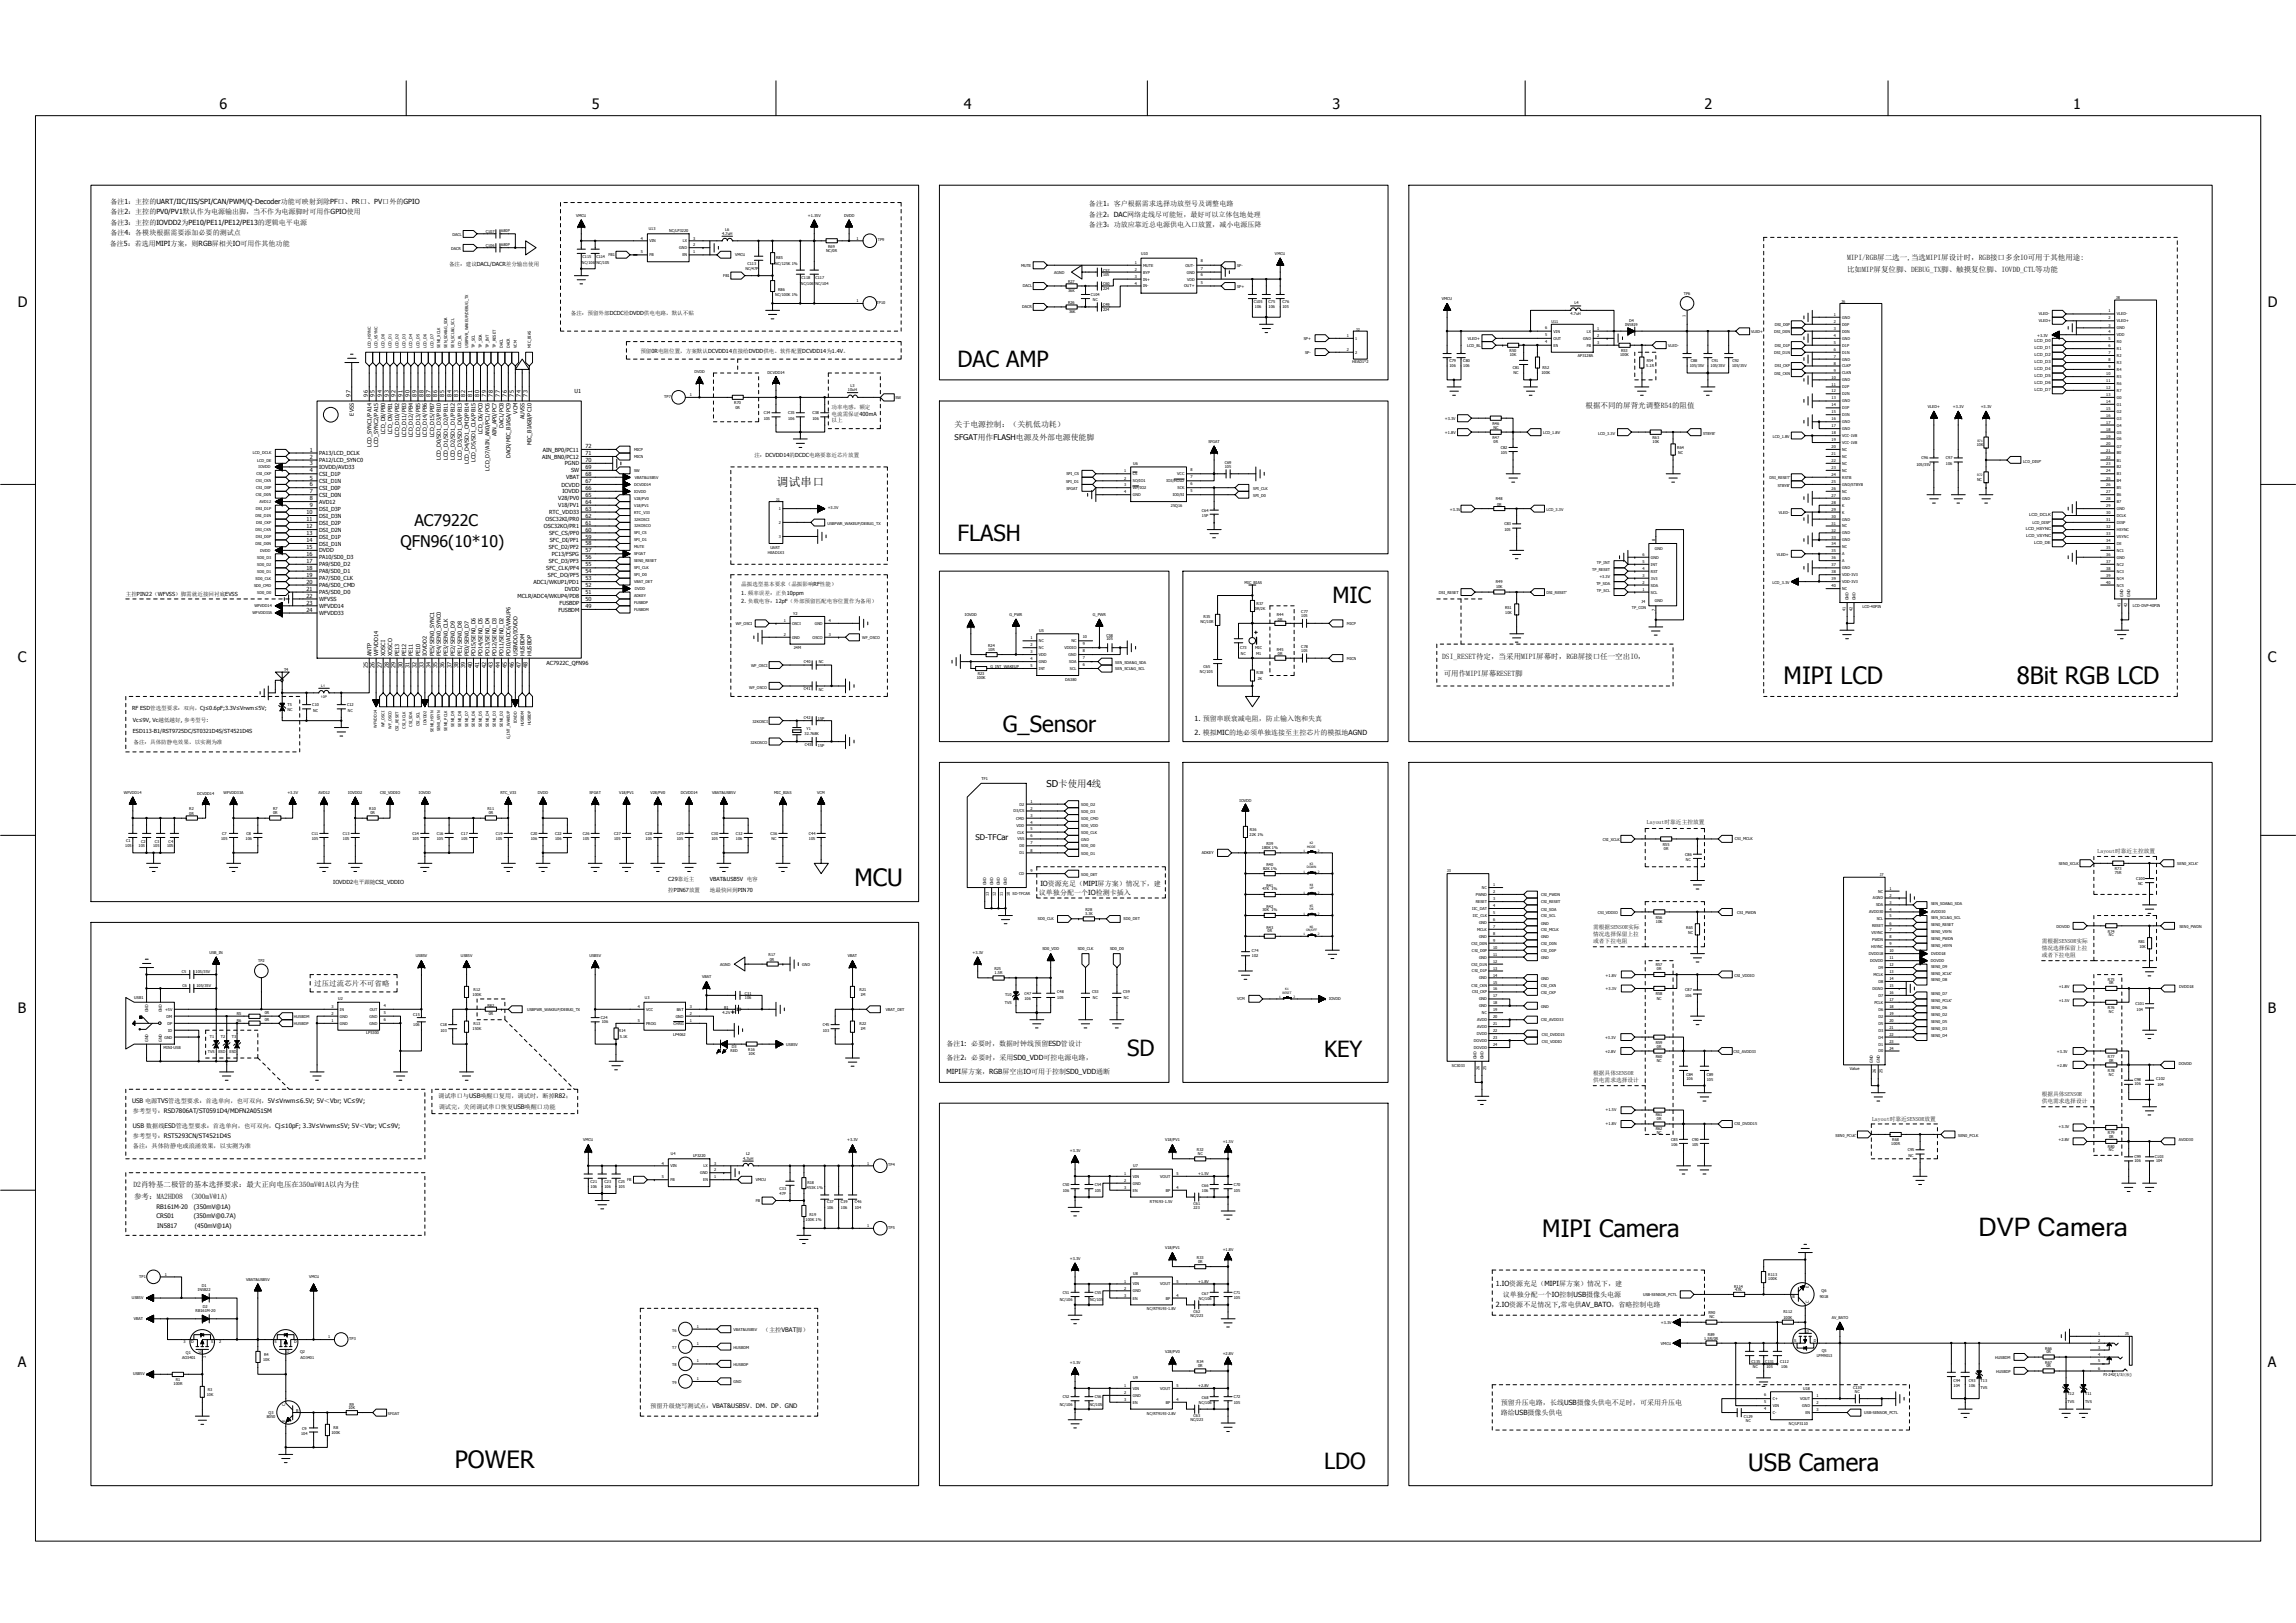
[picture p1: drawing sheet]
<svg xmlns="http://www.w3.org/2000/svg" width="297mm" height="210mm" viewBox="0 0 297 210" stroke-linecap="round" stroke-linejoin="round" font-family="sans-serif">
<defs><g id="words">
<text font-size="3.3" x="256" y="159.9">DVP Camera</text>
<g font-size="3.1">
<text x="230.8" y="88.5">MIPI LCD</text>
<text x="260.9" y="88.5">8Bit RGB LCD</text>
<text x="110.5" y="114.7">MCU</text>
<text x="199.5" y="160">MIPI Camera</text>
<text x="58.8" y="189.9">POWER</text>
<text x="226.2" y="190.3">USB Camera</text>
</g>
<g font-size="2.9">
<text x="123.9" y="47.5">DAC AMP</text>
<text x="123.9" y="69.9">FLASH</text>
<text x="172.4" y="78">MIC</text>
<text x="129.7" y="94.7">G_Sensor</text>
<text x="145.8" y="136.6">SD</text>
<text x="171.3" y="136.8">KEY</text>
<text x="171.3" y="190.1">LDO</text>
</g>
<g font-size="2.1">
<text x="51.8" y="70.7">QFN96(10*10)</text>
<text x="53.6" y="68.1">AC7922C</text>
</g>
<g font-size="1.9">
<text x="28.4" y="14.1">6</text>
<text x="76.6" y="14.1">5</text>
<text x="124.7" y="14.1">4</text>
<text x="172.4" y="14.1">3</text>
<text x="220.5" y="14.1">2</text>
<text x="268.2" y="14.1">1</text>
<text x="2.3" y="39.7">D</text>
<text x="293.4" y="39.7">D</text>
<text x="2.3" y="85.6">C</text>
<text x="293.4" y="85.6">C</text>
<text x="2.3" y="131">B</text>
<text x="293.4" y="131">B</text>
<text x="2.3" y="176.9">A</text>
<text x="293.4" y="176.9">A</text>
</g>
<text font-size="1.5" x="100.5" y="62.9">调试串口</text>
<text font-size="1.2" x="135.4" y="101.8">SD卡使用4线</text>
<g font-size="1">
<text x="239" y="35.2">比如MIP屏复位脚、DEBUG_TX脚、触摸复位脚、IOVDD_CTL等功能</text>
<text x="239" y="33.7">MIPI/RGB屏二选一,当选MIPI屏设计时，RGB接口多余IO可用于其他用途:</text>
<text x="205.1" y="52.8">根据不同的屏背光调整R54的阻值</text>
<text x="123.5" y="55.2">关于电源控制：（关机低功耗）</text>
<text x="123.5" y="57">SFGAT用作FLASH电源及外部电源使能脚</text>
<text x="186.6" y="85.3">DSI_RESET待定，当采用MIPI屏幕时，RGB屏接口任一空出IO，</text>
<text x="186.8" y="87.4">可用作MIPI屏幕RESET脚</text>
<text x="126.2" y="108.6">SD-TFCar</text>
<text x="40.7" y="127.6">过压过流芯片不可省略</text>
<text x="17.3" y="153.6">D2肖特基二极管的基本选择要求：最大正向电压在350mV@1A以内为佳</text>
<text x="17.4" y="155.2">参考：MA2HD08</text>
<text x="24.7" y="155.2">(300mV@1A)</text>
</g>
<g font-size=".9">
<text x="14.3" y="26.4">备注1：主控的UART/IIC/IIS/SPI/CAN/PWM/Q-Decoder功能可映射到除PF口、PR口、PV口外的GPIO</text>
<text x="14.3" y="27.7">备注2：主控的PV0/PV1默认作为电源输出脚，当不作为电源脚时可用作GPIO使用</text>
<text x="14.3" y="29.1">备注3：主控的IOVDD2为PE10/PE11/PE12/PE13的逻辑电平电源</text>
<text x="140.9" y="29.4">备注3：功放应靠近总电源供电入口放置，减小电源压降</text>
<text x="140.9" y="28">备注2：DAC网络走线尽可能短，最好可以立体包地处理</text>
<text x="140.9" y="26.7">备注1：客户根据需求选择功放型号及调整电路</text>
<text x="14.2" y="31.9">备注5：若选用MIPI方案，则RGB屏相关IO可用作其他功能</text>
<text x="14.3" y="30.5">备注4：各模块根据需要添加必要的测试点</text>
<text x="154.6" y="93.3">1. 预留串联衰减电阻，防止输入饱和失真</text>
<text x="154.6" y="95.1">2. 模拟MIC的地必须单独连接至主控芯片的模拟地AGND</text>
<text x="134.4" y="115.8">议单独分配一个IO检测卡插入</text>
<text x="134.6" y="114.7">IO资源充足（MIPI屏方案）情况下，建</text>
<text x="122.4" y="137.1">备注2：必要时，采用SD0_VDD可控电源电路，</text>
<text x="122.4" y="135.3">备注1: 必要时，数据时钟线预留ESD管设计</text>
<text x="122.4" y="138.9">MIPI屏方案，RGB屏空出IO可用于控制SD0_VDD通断</text>
<text x="193.5" y="166.4">1.IO资源充足（MIPI屏方案）情况下，建</text>
<text x="194.4" y="167.8">议单独分配一个IO控制USB摄像头电源</text>
<text x="193.5" y="169.1">2.IO资源不足情况下,常电供AV_BATO，省略控制电路</text>
<text x="194.2" y="183.1">路给USB摄像头供电</text>
<text x="194.2" y="181.8">预留升压电路，长线USB摄像头供电不足时，可采用升压电</text>
</g>
<g font-size=".8">
<text x="17.1" y="142.7">USB 电源TVS管选型要求：首选单向，也可双向，5V≤Vrwm≤6.5V; 5V＜Vbr; VC≤9V;</text>
<text x="17.2" y="144">参考型号：RSD7806AT/ST0591D4/MDFN2A051SM</text>
<text x="56.7" y="142.1">调试串口与USB唤醒口复用，调试时，断掉R82；</text>
<text x="56.8" y="143.4">调试完，关闭调试串口恢复USB唤醒口功能</text>
<text x="17.2" y="147.2">参考型号：RST5293CN/ST4521D4S</text>
<text x="17.2" y="148.6">备注：具体防静电或浪涌效果，以实测为准</text>
<text x="17.2" y="145.9">USB 数据线ESD管选型要求：首选单向，也可双向，Cj≤10pF; 3.3V≤Vrwm≤5V; 5V＜Vbr; VC≤9V;</text>
<text x="20.2" y="156.4">RB161M-20</text>
<text x="20.2" y="157.6">CRS01</text>
<text x="20.3" y="158.9">IN5817</text>
<text x="25.1" y="157.6">(350mV@0.7A)</text>
<text x="25.1" y="156.4">(350mV@1A)</text>
<text x="25.2" y="158.9">(450mV@1A)</text>
<text x="98.7" y="172.3">（主控VBAT脚）</text>
<text x="84.1" y="182.1">预留升级烧写测试点：VBAT&amp;USB5V、DM、DP、GND</text>
</g>
<g font-size=".7">
<text x="58.1" y="34.4">备注：建议DACL/DACR差分输出使用</text>
<text x="73.8" y="40.7">备注：预留外部DCDC给DVDD供电电路，默认不贴</text>
<text x="82.8" y="45.7">预留0R电阻位置，方案默认DCVDD14直接给DVDD供电。软件配置DCVDD14为1.4V。</text>
<text x="45.3" y="51.3" transform="rotate(-90 45.3 51.3)">97</text>
<text x="45.8" y="53.8" transform="rotate(-90 45.8 53.8)">EVSS</text>
<text x="47.6" y="51.3" transform="rotate(-90 47.6 51.3)">96</text>
<text x="48.5" y="51.3" transform="rotate(-90 48.5 51.3)">95</text>
<text x="49.4" y="51.3" transform="rotate(-90 49.4 51.3)">94</text>
<text x="50.3" y="51.3" transform="rotate(-90 50.3 51.3)">93</text>
<text x="51.2" y="51.3" transform="rotate(-90 51.2 51.3)">92</text>
<text x="52.1" y="51.3" transform="rotate(-90 52.1 51.3)">91</text>
<text x="53" y="51.3" transform="rotate(-90 53 51.3)">90</text>
<text x="53.9" y="51.3" transform="rotate(-90 53.9 51.3)">89</text>
<text x="54.8" y="51.3" transform="rotate(-90 54.8 51.3)">88</text>
<text x="55.7" y="51.3" transform="rotate(-90 55.7 51.3)">87</text>
<text x="56.6" y="51.3" transform="rotate(-90 56.6 51.3)">86</text>
<text x="57.5" y="51.3" transform="rotate(-90 57.5 51.3)">85</text>
<text x="58.4" y="51.3" transform="rotate(-90 58.4 51.3)">84</text>
<text x="59.3" y="51.3" transform="rotate(-90 59.3 51.3)">83</text>
<text x="60.2" y="51.3" transform="rotate(-90 60.2 51.3)">82</text>
<text x="61.1" y="51.3" transform="rotate(-90 61.1 51.3)">81</text>
<text x="62" y="51.3" transform="rotate(-90 62 51.3)">80</text>
<text x="62.9" y="51.3" transform="rotate(-90 62.9 51.3)">79</text>
<text x="63.8" y="51.3" transform="rotate(-90 63.8 51.3)">78</text>
<text x="64.7" y="51.3" transform="rotate(-90 64.7 51.3)">77</text>
<text x="65.6" y="51.3" transform="rotate(-90 65.6 51.3)">76</text>
<text x="66.5" y="51.3" transform="rotate(-90 66.5 51.3)">75</text>
<text x="66.9" y="53.5" transform="rotate(-90 66.9 53.5)">VCM</text>
<text x="67.4" y="51.3" transform="rotate(-90 67.4 51.3)">74</text>
<text x="68.3" y="51.3" transform="rotate(-90 68.3 51.3)">73</text>
<text x="74.3" y="50.9">U1</text>
<text x="107.6" y="52.9">功率电感，额定</text>
<text x="107.6" y="53.8">电流需保证400mA</text>
<text x="40.1" y="58.4">1</text>
<text x="40.1" y="59.3">2</text>
<text x="41.3" y="58.9">PA13/LCD_DCLK</text>
<text x="41.3" y="59.8">PA12/LCD_SYNC0</text>
<text x="48" y="57.8" transform="rotate(-90 48 57.8)">LCD_SYNC1/PA14</text>
<text x="48.9" y="57.8" transform="rotate(-90 48.9 57.8)">LCD_SYNC2/PA15</text>
<text x="49.8" y="56.2" transform="rotate(-90 49.8 56.2)">LCD_D8/PB0</text>
<text x="50.7" y="56.2" transform="rotate(-90 50.7 56.2)">LCD_D9/PB1</text>
<text x="51.6" y="56.6" transform="rotate(-90 51.6 56.6)">LCD_D10/PB2</text>
<text x="52.5" y="56.6" transform="rotate(-90 52.5 56.6)">LCD_D11/PB3</text>
<text x="53.4" y="56.6" transform="rotate(-90 53.4 56.6)">LCD_D12/PB4</text>
<text x="54.4" y="56.6" transform="rotate(-90 54.4 56.6)">LCD_D13/PB5</text>
<text x="55.2" y="56.6" transform="rotate(-90 55.2 56.6)">LCD_D14/PB6</text>
<text x="56.2" y="56.6" transform="rotate(-90 56.2 56.6)">LCD_D15/PB7</text>
<text x="57" y="59.5" transform="rotate(-90 57 59.5)">LCD_D0/SD1_D3/PB10</text>
<text x="57.9" y="59.5" transform="rotate(-90 57.9 59.5)">LCD_D1/SD1_D2/PB11</text>
<text x="58.8" y="59.5" transform="rotate(-90 58.8 59.5)">LCD_D2/SD1_D1/PB12</text>
<text x="59.7" y="59.5" transform="rotate(-90 59.7 59.5)">LCD_D3/SD1_D0/PB13</text>
<text x="61.5" y="59.8" transform="rotate(-90 61.5 59.8)">LCD_D5/SD1_CLK/PB15</text>
<text x="62.4" y="56.2" transform="rotate(-90 62.4 56.2)">LCD_D6/PC0</text>
<text x="64.2" y="56.5" transform="rotate(-90 64.2 56.5)">AIN_AP0/PC7</text>
<text x="65.1" y="55.3" transform="rotate(-90 65.1 55.3)">DACL/PC8</text>
<text x="66" y="59.3" transform="rotate(-90 66 59.3)">DACR/MIC_BIASA/PC9</text>
<text x="67.8" y="54.3" transform="rotate(-90 67.8 54.3)">AUVSS</text>
<text x="68.7" y="57.6" transform="rotate(-90 68.7 57.6)">MIC_BIASB/PC10</text>
<text x="70.1" y="59.3">AIN_BN0/PC12</text>
<text x="70.2" y="58.4">AIN_BP0/PC11</text>
<text x="75.7" y="58">72</text>
<text x="75.7" y="58.9">71</text>
<text x="75.7" y="59.8">70</text>
<text x="97.6" y="59.1">注：DCVDD14的DCDC电路要靠近芯片放置</text>
<text x="107.6" y="54.7">以上</text>
<text x="40.1" y="60.2">3</text>
<text x="40.1" y="61.1">4</text>
<text x="40.1" y="62">5</text>
<text x="40.1" y="62.9">6</text>
<text x="40.1" y="63.8">7</text>
<text x="40.1" y="64.7">8</text>
<text x="40.1" y="65.6">9</text>
<text x="41.3" y="60.7">IOVDD/AVD33</text>
<text x="41.3" y="61.6">CSI_D1P</text>
<text x="41.3" y="62.5">CSI_D1N</text>
<text x="41.3" y="63.4">CSI_D0P</text>
<text x="41.3" y="64.3">CSI_D0N</text>
<text x="41.3" y="65.2">AVD12</text>
<text x="60.6" y="60" transform="rotate(-90 60.6 60)">LCD_D4/SD1_CMD/PB14</text>
<text x="63.3" y="60.9" transform="rotate(-90 63.3 60.9)">LCD_D7/AIN_AN0/PC1/PC6</text>
<text x="72.2" y="64.7">V28/PV0</text>
<text x="72.2" y="65.6">V18/PV1</text>
<text x="72.6" y="62.9">DCVDD</text>
<text x="72.8" y="63.8">IOVDD</text>
<text x="73.1" y="60.2">PGND</text>
<text x="73.3" y="62">VBAT</text>
<text x="73.9" y="61.1">SW</text>
<text x="75.7" y="60.7">69</text>
<text x="75.7" y="61.6">68</text>
<text x="75.7" y="62.5">67</text>
<text x="75.7" y="63.4">66</text>
<text x="75.7" y="64.3">65</text>
<text x="75.7" y="65.2">64</text>
<text x="39.7" y="66.5">10</text>
<text x="39.7" y="67.4">11</text>
<text x="39.7" y="68.3">12</text>
<text x="39.7" y="69.2">13</text>
<text x="39.7" y="70.1">14</text>
<text x="39.7" y="71">15</text>
<text x="39.7" y="71.9">16</text>
<text x="41.3" y="66.1">DSI_D3P</text>
<text x="41.3" y="67">DSI_D3N</text>
<text x="41.3" y="67.9">DSI_D2P</text>
<text x="41.3" y="68.8">DSI_D2N</text>
<text x="41.3" y="69.7">DSI_D1P</text>
<text x="41.3" y="70.6">DSI_D1N</text>
<text x="41.3" y="71.5">DVDD</text>
<text x="70.4" y="68.3">OSC32KO/PR1</text>
<text x="70.6" y="67.4">OSC32KI/PR0</text>
<text x="71" y="71">SFC_D2/PF2</text>
<text x="71.1" y="66.5">RTC_VDD33</text>
<text x="71.1" y="69.2">SFC_CS/PF0</text>
<text x="71.1" y="70.1">SFC_DI/PF1</text>
<text x="71.4" y="71.9">PC13/FSPG</text>
<text x="75.7" y="66.1">63</text>
<text x="75.7" y="67">62</text>
<text x="75.7" y="67.9">61</text>
<text x="75.7" y="68.8">60</text>
<text x="75.7" y="69.7">59</text>
<text x="75.7" y="70.6">58</text>
<text x="75.7" y="71.5">57</text>
<text x="16.3" y="77.2">主控PIN22（WFVSS）脚需就近接回衬底EVSS</text>
<text x="39.7" y="77.3">22</text>
<text x="39.7" y="72.8">17</text>
<text x="39.7" y="73.7">18</text>
<text x="39.7" y="74.6">19</text>
<text x="39.7" y="75.5">20</text>
<text x="39.7" y="76.4">21</text>
<text x="41.3" y="77.8">WFVSS</text>
<text x="41.3" y="72.4">PA10/SD0_D3</text>
<text x="41.3" y="73.3">PA9/SD0_D2</text>
<text x="41.3" y="74.2">PA8/SD0_D1</text>
<text x="41.3" y="75.1">PA7/SD0_CLK</text>
<text x="41.3" y="76">PA6/SD0_CMD</text>
<text x="41.3" y="76.9">PA5/SD0_D0</text>
<text x="67" y="77.3">MCLR/ADC4/WKUP4/PD8</text>
<text x="69" y="75.5">ADC1/WKUP1/PD1</text>
<text x="70.7" y="73.7">SFC_CLK/PF4</text>
<text x="70.9" y="74.6">SFC_DO/PF5</text>
<text x="71" y="72.8">SFC_D3/PF3</text>
<text x="73.1" y="76.4">DVDD</text>
<text x="75.7" y="72.4">56</text>
<text x="75.7" y="73.3">55</text>
<text x="75.7" y="74.2">54</text>
<text x="75.7" y="75.1">53</text>
<text x="75.7" y="76">52</text>
<text x="75.7" y="76.9">51</text>
<text x="75.7" y="77.8">50</text>
<text x="95.9" y="77">1. 频率误差：正负10ppm</text>
<text x="95.9" y="75.8">晶振选型基本要求（晶振影响RF性能）</text>
<text x="39.7" y="78.2">23</text>
<text x="39.7" y="79.1">24</text>
<text x="41.3" y="78.7">WFVDD14</text>
<text x="41.3" y="79.6">WFVDD33</text>
<text x="72.2" y="79.1">FUSBDM</text>
<text x="72.4" y="78.2">FUSBDP</text>
<text x="75.7" y="78.7">49</text>
<text x="95.9" y="78">2. 负载电容：12pF（外部预留匹配电容位置作为备用）</text>
<text x="47.6" y="86.5" transform="rotate(-90 47.6 86.5)">25</text>
<text x="48" y="84.9" transform="rotate(-90 48 84.9)">ANTP</text>
<text x="48.5" y="86.5" transform="rotate(-90 48.5 86.5)">26</text>
<text x="48.9" y="84.9" transform="rotate(-90 48.9 84.9)">WFVDD14</text>
<text x="49.4" y="86.5" transform="rotate(-90 49.4 86.5)">27</text>
<text x="49.8" y="84.9" transform="rotate(-90 49.8 84.9)">XOSCI</text>
<text x="50.3" y="86.5" transform="rotate(-90 50.3 86.5)">28</text>
<text x="50.7" y="84.9" transform="rotate(-90 50.7 84.9)">XOSCO</text>
<text x="51.2" y="86.5" transform="rotate(-90 51.2 86.5)">29</text>
<text x="51.6" y="84.9" transform="rotate(-90 51.6 84.9)">PE13</text>
<text x="52.1" y="86.5" transform="rotate(-90 52.1 86.5)">30</text>
<text x="52.5" y="84.9" transform="rotate(-90 52.5 84.9)">PE12</text>
<text x="53" y="86.5" transform="rotate(-90 53 86.5)">31</text>
<text x="53.4" y="84.9" transform="rotate(-90 53.4 84.9)">PE11</text>
<text x="53.9" y="86.5" transform="rotate(-90 53.9 86.5)">32</text>
<text x="54.4" y="84.9" transform="rotate(-90 54.4 84.9)">PE10</text>
<text x="54.8" y="86.5" transform="rotate(-90 54.8 86.5)">33</text>
<text x="55.2" y="84.9" transform="rotate(-90 55.2 84.9)">IOVDD2</text>
<text x="55.7" y="86.5" transform="rotate(-90 55.7 86.5)">34</text>
<text x="56.2" y="84.9" transform="rotate(-90 56.2 84.9)">PE5/SEN0_SYNC1</text>
<text x="56.6" y="86.5" transform="rotate(-90 56.6 86.5)">35</text>
<text x="57" y="84.9" transform="rotate(-90 57 84.9)">PE4/SEN0_SYNC0</text>
<text x="57.5" y="86.5" transform="rotate(-90 57.5 86.5)">36</text>
<text x="57.9" y="84.9" transform="rotate(-90 57.9 84.9)">PE3/SEN0_CLK</text>
<text x="58.4" y="86.5" transform="rotate(-90 58.4 86.5)">37</text>
<text x="58.8" y="84.9" transform="rotate(-90 58.8 84.9)">PE2/SEN0_D9</text>
<text x="59.3" y="86.5" transform="rotate(-90 59.3 86.5)">38</text>
<text x="59.7" y="84.9" transform="rotate(-90 59.7 84.9)">PE1/SEN0_D8</text>
<text x="60.2" y="86.5" transform="rotate(-90 60.2 86.5)">39</text>
<text x="60.6" y="84.9" transform="rotate(-90 60.6 84.9)">PE0/SEN0_D7</text>
<text x="61.1" y="86.5" transform="rotate(-90 61.1 86.5)">40</text>
<text x="61.5" y="84.9" transform="rotate(-90 61.5 84.9)">PD15/SEN0_D6</text>
<text x="62" y="86.5" transform="rotate(-90 62 86.5)">41</text>
<text x="62.4" y="84.9" transform="rotate(-90 62.4 84.9)">PD14/SEN0_D5</text>
<text x="62.9" y="86.5" transform="rotate(-90 62.9 86.5)">42</text>
<text x="63.3" y="84.9" transform="rotate(-90 63.3 84.9)">PD13/SEN0_D4</text>
<text x="63.8" y="86.5" transform="rotate(-90 63.8 86.5)">43</text>
<text x="64.2" y="84.9" transform="rotate(-90 64.2 84.9)">PD12/SEN0_D3</text>
<text x="64.7" y="86.5" transform="rotate(-90 64.7 86.5)">44</text>
<text x="65.1" y="84.9" transform="rotate(-90 65.1 84.9)">PD11/SEN0_D2</text>
<text x="65.6" y="86.5" transform="rotate(-90 65.6 86.5)">45</text>
<text x="66" y="84.9" transform="rotate(-90 66 84.9)">PD10/ADC6/WKUP6</text>
<text x="66.5" y="86.5" transform="rotate(-90 66.5 86.5)">46</text>
<text x="66.9" y="84.9" transform="rotate(-90 66.9 84.9)">USBVDD/IOVDD</text>
<text x="67.4" y="86.5" transform="rotate(-90 67.4 86.5)">47</text>
<text x="67.8" y="84.9" transform="rotate(-90 67.8 84.9)">HUSBDM</text>
<text x="68.3" y="86.5" transform="rotate(-90 68.3 86.5)">48</text>
<text x="68.7" y="84.9" transform="rotate(-90 68.7 84.9)">HUSBDP</text>
<text x="70.7" y="86">AC7922C_QFN96</text>
<text x="17.1" y="91.9">RF ESD管选型要求：双向，Cj≤0.6pF;3.3V≤Vrwm≤5V;</text>
<text x="17.2" y="93.4">Vc≤9V, Vc越低越好, 参考型号:</text>
<text x="17.2" y="94.9">ESD113-B1/RST9725DC/ST0321D4S/ST4521D4S</text>
<text x="17.3" y="96.3">备注：具体防静电效果，以实测为准</text>
<text x="213.1" y="106.7">Layout时靠近主控放置</text>
<text x="271.4" y="110.3">Layout时靠近主控放置</text>
<text x="43.1" y="114.4">IOVDD2电平跟随CSI_VDDIO</text>
<text x="86.5" y="114">C29靠近主</text>
<text x="86.5" y="115.4">控PIN67放置</text>
<text x="91.8" y="114">VBAT&amp;USB5V 电容</text>
<text x="91.8" y="115.4">地最快回到PIN70</text>
<text x="206.1" y="120.2">需根据SENSOR实际</text>
<text x="206.1" y="122">或者下拉电阻</text>
<text x="206.1" y="121.1">情况选择保留上拉</text>
<text x="264.1" y="122">需根据SENSOR实际</text>
<text x="264.1" y="123.8">或者下拉电阻</text>
<text x="264.1" y="122.9">情况选择保留上拉</text>
<text x="206.1" y="140">供电需求选择设计</text>
<text x="206.1" y="139.1">根据具体SENSOR</text>
<text x="264.1" y="142.7">供电需求选择设计</text>
<text x="264.1" y="141.8">根据具体SENSOR</text>
<text x="242.2" y="145">Layout时靠近SENSOR放置</text>
</g>
<g font-size=".5">
<text x="74.5" y="28">VMCU</text>
<text x="83.9" y="29.7">U13</text>
<text x="93.8" y="29.8">L6</text>
<text x="104.5" y="28">+1.35V</text>
<text x="109.2" y="28">DVDD</text>
<text x="58.4" y="32.4">DACR</text>
<text x="58.5" y="30.5">DACL</text>
<text x="62.8" y="31.9">C106</text>
<text x="62.8" y="30.1">C107</text>
<text x="64.9" y="31.9">680P</text>
<text x="64.9" y="30.1">680P</text>
<text x="75.3" y="34.2">NC/106 NC/105</text>
<text x="75.4" y="33.4">C115</text>
<text x="77.1" y="33.4">C114</text>
<text x="78.7" y="33.2">FB1</text>
<text x="82.9" y="31">4</text>
<text x="82.9" y="32.8">5</text>
<text x="84" y="31.3">VIN</text>
<text x="84" y="33.2">FB</text>
<text x="86.6" y="30.1">NC/LP3220</text>
<text x="87.9" y="32.2">GND</text>
<text x="88.3" y="33.2">EN</text>
<text x="88.3" y="31.3">LX</text>
<text x="89.7" y="32.8">1</text>
<text x="89.7" y="31.9">2</text>
<text x="89.7" y="31">3</text>
<text x="93.4" y="30.4">4.7uH</text>
<text x="93.6" y="35.9">FB1</text>
<text x="95.1" y="33.2">VMCU</text>
<text x="96.4" y="34.9">NC/47P</text>
<text x="96.7" y="34.2">C113</text>
<text x="100.3" y="34.3">NC/125K 1%</text>
<text x="100.4" y="33.5">R85</text>
<text x="106.9" y="32.6">NC/0R</text>
<text x="107.1" y="32">R69</text>
<text x="110.8" y="31">1</text>
<text x="113.6" y="31.2">TP9</text>
<text x="132.1" y="34.5">MUTE</text>
<text x="136.4" y="35.4">AGND</text>
<text x="142.7" y="35.1">C57</text>
<text x="142.7" y="35.7">105</text>
<text x="146.8" y="34.1">1</text>
<text x="146.8" y="35">2</text>
<text x="146.8" y="35.9">3</text>
<text x="147.6" y="33">U10</text>
<text x="147.9" y="34.5">MUTE</text>
<text x="147.9" y="35.4">BYP</text>
<text x="153.4" y="34.5">OUT-</text>
<text x="153.5" y="35.4">GND</text>
<text x="155.4" y="35.8">6</text>
<text x="155.4" y="34.9">7</text>
<text x="155.4" y="34">8</text>
<text x="160" y="34.6">SP-</text>
<text x="164.9" y="33">VMCU</text>
<text x="100.3" y="38.4">NC/100K 1%</text>
<text x="100.7" y="37.7">R86</text>
<text x="103.6" y="36.8">NC/106</text>
<text x="103.7" y="36">C118</text>
<text x="105.5" y="36">C117</text>
<text x="105.5" y="36.8">NC/104</text>
<text x="110.8" y="39.1">1</text>
<text x="113.4" y="39.3">TP10</text>
<text x="132.2" y="39.9">DACR</text>
<text x="132.3" y="37.2">DACL</text>
<text x="138.2" y="39.3">R26</text>
<text x="138.2" y="36.7">R27</text>
<text x="138.2" y="37.7">36K</text>
<text x="138.3" y="40.5">36K</text>
<text x="141.1" y="38.3">C104</text>
<text x="141.4" y="38.9">NC</text>
<text x="142.7" y="39.6">C49</text>
<text x="142.7" y="40.2">224</text>
<text x="142.7" y="36.9">C60</text>
<text x="142.7" y="37.5">224</text>
<text x="146.8" y="36.8">4</text>
<text x="147.9" y="36.3">IN+</text>
<text x="147.9" y="37.2">IN-</text>
<text x="153.2" y="37.2">OUT+</text>
<text x="153.6" y="36.3">VDD</text>
<text x="155.4" y="36.7">5</text>
<text x="160" y="37.3">SP+</text>
<text x="162.2" y="39.3">C105</text>
<text x="162.3" y="39.9">106</text>
<text x="164.1" y="39.3">C75</text>
<text x="164.1" y="39.9">106</text>
<text x="165.9" y="39.2">C76</text>
<text x="165.9" y="39.8">105</text>
<text x="186.5" y="38.8">VMCU</text>
<text x="200.7" y="41.8">U11</text>
<text x="203.2" y="40.8">4.7uH</text>
<text x="203.7" y="39.3">L4</text>
<text x="210.8" y="41.7">D4</text>
<text x="217.8" y="38.2">TP6</text>
<text x="218.1" y="41" transform="rotate(-90 218.1 41)">1</text>
<text x="237.2" y="40.9">1</text>
<text x="237.2" y="41.8">2</text>
<text x="238.2" y="39.2">J6</text>
<text x="238.3" y="41.2">GND</text>
<text x="263.8" y="40.8">VLED-</text>
<text x="263.8" y="41.7">VLED+</text>
<text x="272.8" y="40.4">1</text>
<text x="272.8" y="41.3">2</text>
<text x="273.8" y="38.7">J8</text>
<text x="273.9" y="40.8">VLED-</text>
<text x="273.9" y="41.7">VLED+</text>
<text x="48" y="45" transform="rotate(-90 48 45)">LCD_HSYNC</text>
<text x="48.8" y="45" transform="rotate(-90 48.8 45)">LCD_VSYNC</text>
<text x="49.8" y="45" transform="rotate(-90 49.8 45)">LCD_D0</text>
<text x="50.6" y="45" transform="rotate(-90 50.6 45)">LCD_D1</text>
<text x="51.6" y="45" transform="rotate(-90 51.6 45)">LCD_D2</text>
<text x="52.4" y="45" transform="rotate(-90 52.4 45)">LCD_D3</text>
<text x="53.3" y="45" transform="rotate(-90 53.3 45)">LCD_D4</text>
<text x="54.3" y="45" transform="rotate(-90 54.3 45)">LCD_D5</text>
<text x="55.2" y="45" transform="rotate(-90 55.2 45)">LCD_D6</text>
<text x="56.1" y="45" transform="rotate(-90 56.1 45)">LCD_D7</text>
<text x="57" y="45" transform="rotate(-90 57 45)">SEN0_XCLK</text>
<text x="57.8" y="45" transform="rotate(-90 57.8 45)">SEN_SDA&amp;G_SDA</text>
<text x="58.8" y="45" transform="rotate(-90 58.8 45)">SEN_SCL&amp;G_SCL</text>
<text x="59.6" y="45" transform="rotate(-90 59.6 45)">LCD_BL</text>
<text x="60.6" y="45" transform="rotate(-90 60.6 45)">USBPWR_WAKEUP/DEBUG_TX</text>
<text x="61.4" y="45" transform="rotate(-90 61.4 45)">TP_SCL</text>
<text x="62.4" y="45" transform="rotate(-90 62.4 45)">TP_SDA</text>
<text x="63.2" y="45" transform="rotate(-90 63.2 45)">TP_INT</text>
<text x="64.1" y="45" transform="rotate(-90 64.1 45)">TP_RESET</text>
<text x="65.1" y="45" transform="rotate(-90 65.1 45)">DACL</text>
<text x="66" y="45" transform="rotate(-90 66 45)">DACR</text>
<text x="66.9" y="45" transform="rotate(-90 66.9 45)">VCM</text>
<text x="68.7" y="45" transform="rotate(-90 68.7 45)">MIC_BIAS</text>
<text x="168.7" y="44">SP+</text>
<text x="168.8" y="45.8">SP-</text>
<text x="174.3" y="43.6">1</text>
<text x="174.3" y="45.4">2</text>
<text x="174.9" y="47">HEAD1*2</text>
<text x="175.3" y="44">1</text>
<text x="175.3" y="45.8">2</text>
<text x="175.5" y="42.8">J2</text>
<text x="187.5" y="46.8">C79</text>
<text x="187.5" y="47.5">106</text>
<text x="189.3" y="46.8">C80</text>
<text x="189.3" y="47.5">106</text>
<text x="189.8" y="44.9">LCD_BL</text>
<text x="189.9" y="43.9">VLED+</text>
<text x="195.3" y="45.6">R50</text>
<text x="195.3" y="46">10K</text>
<text x="195.7" y="47.7">C81</text>
<text x="199.6" y="47.7">R52</text>
<text x="199.9" y="44.3">4</text>
<text x="199.9" y="43.4">5</text>
<text x="199.9" y="42.5">6</text>
<text x="201" y="44.9">EN</text>
<text x="201" y="44">OUT</text>
<text x="201" y="43">VIN</text>
<text x="204.1" y="46.2">AP3128A</text>
<text x="204.8" y="44">GND</text>
<text x="205.3" y="44.9">FB</text>
<text x="205.3" y="43">LX</text>
<text x="206.6" y="42.7">1</text>
<text x="206.6" y="43.6">2</text>
<text x="206.6" y="44.5">3</text>
<text x="209.6" y="46">100K</text>
<text x="209.7" y="45.6">R53</text>
<text x="210.2" y="42.2">IN5819</text>
<text x="213" y="47.5">5.1R</text>
<text x="213" y="46.8">R54</text>
<text x="215.8" y="44.8">VLED-</text>
<text x="218.6" y="47.5">105/35V</text>
<text x="218.7" y="46.8">C88</text>
<text x="221.3" y="47.5">105/35V</text>
<text x="221.4" y="46.8">C91</text>
<text x="224.1" y="47.5">105/35V</text>
<text x="224.1" y="46.8">C92</text>
<text x="226.5" y="43">VLED+</text>
<text x="229.5" y="43">DSI_D0N</text>
<text x="229.5" y="45.7">DSI_D1N</text>
<text x="229.6" y="42.1">DSI_D0P</text>
<text x="229.6" y="44.8">DSI_D1P</text>
<text x="229.6" y="47.5">DSI_CKP</text>
<text x="237.2" y="42.7">3</text>
<text x="237.2" y="43.6">4</text>
<text x="237.2" y="44.5">5</text>
<text x="237.2" y="45.4">6</text>
<text x="237.2" y="46.3">7</text>
<text x="237.2" y="47.2">8</text>
<text x="238.3" y="42.1">D0P</text>
<text x="238.3" y="43">D0N</text>
<text x="238.3" y="44">GND</text>
<text x="238.3" y="44.9">D1P</text>
<text x="238.3" y="45.8">D1N</text>
<text x="238.3" y="46.7">GND</text>
<text x="238.3" y="47.5">CLKP</text>
<text x="263.2" y="47.9">LCD_D4</text>
<text x="263.2" y="47">LCD_D3</text>
<text x="263.2" y="46.1">LCD_D2</text>
<text x="263.2" y="45.2">LCD_D1</text>
<text x="263.2" y="44.3">LCD_D0</text>
<text x="263.6" y="43.6">+3.3V</text>
<text x="272.8" y="42.2">3</text>
<text x="272.8" y="43.1">4</text>
<text x="272.8" y="44">5</text>
<text x="272.8" y="44.9">6</text>
<text x="272.8" y="45.8">7</text>
<text x="272.8" y="46.7">8</text>
<text x="272.8" y="47.6">9</text>
<text x="273.9" y="42.6">GND</text>
<text x="273.9" y="43.5">VDD</text>
<text x="273.9" y="44.4">R0</text>
<text x="273.9" y="45.3">R1</text>
<text x="273.9" y="46.2">R2</text>
<text x="273.9" y="47.1">R3</text>
<text x="273.9" y="48">R4</text>
<text x="85.9" y="51.5">TP7</text>
<text x="89.3" y="51.2">1</text>
<text x="89.8" y="48.3">DVDD</text>
<text x="95" y="52.3">R70</text>
<text x="95.1" y="52.9">0R</text>
<text x="98.8" y="53.6">C34</text>
<text x="99.3" y="48.5">DCVDD14</text>
<text x="102" y="53.6">C35</text>
<text x="105.1" y="53.6">C38</text>
<text x="109.7" y="50.6">10uH</text>
<text x="110" y="50.1">L3</text>
<text x="115.8" y="51.6">SW</text>
<text x="195.8" y="48.3">NC</text>
<text x="199.4" y="48.3">100K</text>
<text x="229.6" y="48.5">DSI_CKN</text>
<text x="237" y="49">10</text>
<text x="237" y="49.9">11</text>
<text x="237" y="50.8">12</text>
<text x="237" y="51.7">13</text>
<text x="237" y="52.6">14</text>
<text x="237" y="53.5">15</text>
<text x="237.2" y="48.1">9</text>
<text x="238.3" y="48.5">CLKN</text>
<text x="238.3" y="49.3">GND</text>
<text x="238.3" y="50.2">D2P</text>
<text x="238.3" y="51.1">D2N</text>
<text x="238.3" y="52.1">GND</text>
<text x="238.3" y="53">D3P</text>
<text x="238.3" y="53.8">D3N</text>
<text x="249.4" y="52.8">VLED+</text>
<text x="252.7" y="52.8">+3.3V</text>
<text x="256.3" y="52.8">+3.3V</text>
<text x="263.2" y="48.8">LCD_D5</text>
<text x="263.2" y="50.6">LCD_D7</text>
<text x="263.2" y="49.7">LCD_D6</text>
<text x="272.5" y="48.5">10</text>
<text x="272.5" y="49.4">11</text>
<text x="272.5" y="50.3">12</text>
<text x="272.5" y="51.2">13</text>
<text x="272.5" y="52.1">14</text>
<text x="272.5" y="53">15</text>
<text x="272.5" y="53.9">16</text>
<text x="273.9" y="48.9">R5</text>
<text x="273.9" y="49.8">R6</text>
<text x="273.9" y="50.7">R7</text>
<text x="273.9" y="51.6">G0</text>
<text x="273.9" y="52.5">G1</text>
<text x="273.9" y="53.4">G2</text>
<text x="32.7" y="58.8">LCD_DCLK</text>
<text x="33.3" y="59.7">LCD_DE</text>
<text x="82" y="59.2">MICN</text>
<text x="82" y="58.3">MICP</text>
<text x="98.8" y="54.3">105</text>
<text x="102" y="54.3">106</text>
<text x="105.1" y="54.3">106</text>
<text x="156.3" y="57.3">SFGAT</text>
<text x="186.9" y="54.4">+3.3V</text>
<text x="186.9" y="56.2">+1.8V</text>
<text x="193.1" y="56.8">R47</text>
<text x="193.1" y="55">R46</text>
<text x="193.2" y="55.5">NC</text>
<text x="193.2" y="57.3">0R</text>
<text x="194.2" y="58.1">C82</text>
<text x="194.2" y="58.8">105</text>
<text x="199.6" y="56.1">LCD_1.8V</text>
<text x="206.8" y="56.3">LCD_3.3V</text>
<text x="213.8" y="56.7">R63</text>
<text x="213.8" y="57.4">10K</text>
<text x="217" y="58.1">R64</text>
<text x="217.1" y="58.7">NC</text>
<text x="220.3" y="56.3">STBYB'</text>
<text x="229.3" y="56.7">LCD_1.8V</text>
<text x="237" y="54.4">16</text>
<text x="237" y="55.3">17</text>
<text x="237" y="56.2">18</text>
<text x="237" y="57.1">19</text>
<text x="237" y="58">20</text>
<text x="237" y="58.9">21</text>
<text x="237" y="59.8">22</text>
<text x="238.3" y="54.8">GND</text>
<text x="238.3" y="55.6">GND</text>
<text x="238.3" y="56.6">VCC-1V8</text>
<text x="238.3" y="57.4">VCC-1V8</text>
<text x="238.3" y="58.3">NC</text>
<text x="238.3" y="59.2">NC</text>
<text x="248.6" y="59.4">C96</text>
<text x="251.8" y="59.4">C97</text>
<text x="255.7" y="57.8">10K</text>
<text x="261.7" y="59.9">LCD_DISP'</text>
<text x="272.5" y="54.8">17</text>
<text x="272.5" y="55.7">18</text>
<text x="272.5" y="56.6">19</text>
<text x="272.5" y="57.5">20</text>
<text x="272.5" y="58.4">21</text>
<text x="272.5" y="59.3">22</text>
<text x="273.9" y="54.3">G3</text>
<text x="273.9" y="55.2">G4</text>
<text x="273.9" y="56.1">G5</text>
<text x="273.9" y="57">G6</text>
<text x="273.9" y="57.9">G7</text>
<text x="273.9" y="58.8">B0</text>
<text x="273.9" y="59.7">B1</text>
<text x="33.1" y="64.2">CSI_D0N</text>
<text x="33.1" y="66">DSI_D1P</text>
<text x="33.1" y="62.4">CSI_CKN</text>
<text x="33.1" y="63.3">CSI_D0P</text>
<text x="33.2" y="61.5">CSI_CKP</text>
<text x="33.5" y="60.6">IOVDD</text>
<text x="33.6" y="65.1">AVD12</text>
<text x="82" y="65.6">V18/PV1</text>
<text x="82" y="64.6">V28/PV0</text>
<text x="82" y="63.8">IOVDD</text>
<text x="82" y="62.9">DCVDD14</text>
<text x="82" y="61">SW</text>
<text x="82.1" y="61.9">VBAT&amp;USB5V</text>
<text x="100.4" y="64.8">J1</text>
<text x="100.7" y="66">1</text>
<text x="107.1" y="65.9">+3.3V</text>
<text x="137.9" y="62.5">SPI_D1</text>
<text x="138" y="61.5">SPI_CS</text>
<text x="138" y="63.4">SFGAT</text>
<text x="145.5" y="61.1">1</text>
<text x="145.5" y="62">2</text>
<text x="145.5" y="62.9">3</text>
<text x="145.5" y="63.8">4</text>
<text x="146.6" y="61.5">CS</text>
<text x="146.6" y="62.4">SO/IO1</text>
<text x="146.6" y="63.3">WP/IO2</text>
<text x="146.6" y="64.2">GND</text>
<text x="146.6" y="60.1">U6</text>
<text x="150.9" y="62.4">IO3/HOLD</text>
<text x="151.5" y="65.6">25Q16</text>
<text x="151.7" y="64.2">IO0/SI</text>
<text x="152.3" y="61.5">VCC</text>
<text x="152.3" y="63.3">SCK</text>
<text x="154" y="61">8</text>
<text x="154" y="63.6">5</text>
<text x="154" y="62.8">6</text>
<text x="154" y="61.9">7</text>
<text x="158.5" y="60">C69</text>
<text x="158.5" y="60.5">105</text>
<text x="162.1" y="63.4">SPI_CLK</text>
<text x="162.1" y="64.3">SPI_D0</text>
<text x="193.5" y="64.7">R48</text>
<text x="193.7" y="65.4">0R</text>
<text x="228.9" y="61.9">DSI_RESET'</text>
<text x="230" y="63">STBYB'</text>
<text x="237" y="60.7">23</text>
<text x="237" y="61.6">24</text>
<text x="237" y="62.5">25</text>
<text x="237" y="63.4">26</text>
<text x="237" y="64.3">27</text>
<text x="237" y="65.2">28</text>
<text x="238.3" y="60.1">NC</text>
<text x="238.3" y="61">NC</text>
<text x="238.3" y="61.9">RSTB</text>
<text x="238.3" y="62.9">GND/STBYB</text>
<text x="238.3" y="63.8">NC</text>
<text x="238.3" y="64.6">GND</text>
<text x="238.3" y="65.6">K</text>
<text x="247.9" y="60.3">105/35V</text>
<text x="251.8" y="60.1">106</text>
<text x="255.8" y="62.2">NC</text>
<text x="272.5" y="60.2">23</text>
<text x="272.5" y="61.1">24</text>
<text x="272.5" y="62">25</text>
<text x="272.5" y="62.9">26</text>
<text x="272.5" y="63.8">27</text>
<text x="272.5" y="64.7">28</text>
<text x="272.5" y="65.6">29</text>
<text x="273.9" y="60.6">B2</text>
<text x="273.9" y="61.5">B3</text>
<text x="273.9" y="62.4">B4</text>
<text x="273.9" y="63.3">B5</text>
<text x="273.9" y="64.2">B6</text>
<text x="273.9" y="65.1">B7</text>
<text x="273.9" y="66">GND</text>
<text x="33" y="66.9">DSI_D1N</text>
<text x="33" y="70.5">DSI_D0N</text>
<text x="33.1" y="68.7">DSI_CKN</text>
<text x="33.1" y="69.6">DSI_D0P</text>
<text x="33.1" y="67.8">DSI_CKP</text>
<text x="33.7" y="71.4">DVDD</text>
<text x="82" y="70.9">MUTE</text>
<text x="82" y="71.8">SFGAT</text>
<text x="82" y="70">SPI_D1</text>
<text x="82" y="69.1">SPI_CS</text>
<text x="82" y="68.2">32KOSCO</text>
<text x="82" y="67.4">32KOSCI</text>
<text x="82" y="66.4">RTC_V33</text>
<text x="99.3" y="71.7">HEAD1X3</text>
<text x="99.7" y="71.1">UART</text>
<text x="100.7" y="67.8">2</text>
<text x="100.7" y="69.6">3</text>
<text x="107.1" y="67.9">USBPWR_WAKEUP/DEBUG_TX</text>
<text x="155.5" y="66.2">C64</text>
<text x="155.5" y="66.9">15P</text>
<text x="187.6" y="66.2">+3.3V</text>
<text x="194.6" y="68">C83</text>
<text x="194.6" y="68.7">105</text>
<text x="200.1" y="66.1">LCD_3.3V</text>
<text x="212.5" y="71.9">6</text>
<text x="214.1" y="71.2">GND</text>
<text x="214.1" y="69.9" transform="rotate(-90 214.1 69.9)">8</text>
<text x="229.9" y="71.9">VLED+</text>
<text x="230.1" y="66.5">VLED-</text>
<text x="237" y="66.1">29</text>
<text x="237" y="67">30</text>
<text x="237" y="67.9">31</text>
<text x="237" y="68.8">32</text>
<text x="237" y="69.7">33</text>
<text x="237" y="70.6">34</text>
<text x="237" y="71.5">35</text>
<text x="238.3" y="66.4">K</text>
<text x="238.3" y="67.4">GND</text>
<text x="238.3" y="68.2">NC</text>
<text x="238.3" y="69.1">GND</text>
<text x="238.3" y="70">GND</text>
<text x="238.3" y="70.9">NC</text>
<text x="238.3" y="71.8">A</text>
<text x="262.1" y="68.6">LCD_HSYNC</text>
<text x="262.1" y="69.5">LCD_VSYNC</text>
<text x="262.5" y="66.8">LCD_DCLK</text>
<text x="263" y="67.8">LCD_DISP'</text>
<text x="263.2" y="70.4">LCD_DE</text>
<text x="272.5" y="66.5">30</text>
<text x="272.5" y="67.4">31</text>
<text x="272.5" y="68.3">32</text>
<text x="272.5" y="69.2">33</text>
<text x="272.5" y="70.1">34</text>
<text x="272.5" y="71">35</text>
<text x="272.5" y="71.9">36</text>
<text x="273.9" y="66.9">DCLK</text>
<text x="273.9" y="67.8">DISP</text>
<text x="273.9" y="68.7">HSYNC</text>
<text x="273.9" y="69.6">VSYNC</text>
<text x="273.9" y="70.5">DE</text>
<text x="273.9" y="71.4">NC1</text>
<text x="32.9" y="75.9">SD0_CMD</text>
<text x="33.1" y="75">SD0_CLK</text>
<text x="33.3" y="72.3">SD0_D3</text>
<text x="33.3" y="73.2">SD0_D2</text>
<text x="33.3" y="74.1">SD0_D1</text>
<text x="33.3" y="76.8">SD0_D0</text>
<text x="82" y="77.2">ADKEY</text>
<text x="82" y="75.4">VBAT_DET</text>
<text x="82" y="72.7">SEN0_RESET</text>
<text x="82" y="74.5">SPI_D0</text>
<text x="82" y="73.7">SPI_CLK</text>
<text x="82.1" y="76.3">DVDD</text>
<text x="161" y="75.5">MIC_BIAS</text>
<text x="186.2" y="76.8">DSI_RESET</text>
<text x="193.5" y="75.4">R49</text>
<text x="193.5" y="76.1">10K</text>
<text x="200.1" y="76.8">DSI_RESET'</text>
<text x="206" y="73.9">TP_RESET</text>
<text x="206.5" y="75.7">TP_SDA</text>
<text x="206.6" y="73">TP_INT</text>
<text x="206.6" y="76.6">TP_SCL</text>
<text x="206.9" y="74.8">+3.3V</text>
<text x="212.4" y="78">J4</text>
<text x="212.5" y="76.4">1</text>
<text x="212.5" y="75.5">2</text>
<text x="212.5" y="74.6">3</text>
<text x="212.5" y="73.7">4</text>
<text x="212.5" y="72.8">5</text>
<text x="213.6" y="76.8">SCL</text>
<text x="213.6" y="75.9">SDA</text>
<text x="213.6" y="75">3V3</text>
<text x="213.6" y="74.1">RST</text>
<text x="213.6" y="73.2">INT</text>
<text x="213.6" y="72.3">GND</text>
<text x="214.1" y="77.9">GND</text>
<text x="229.3" y="75.5">LCD_3.3V</text>
<text x="237" y="72.4">36</text>
<text x="237" y="73.3">37</text>
<text x="237" y="74.2">38</text>
<text x="237" y="75.1">39</text>
<text x="237" y="76">40</text>
<text x="238.3" y="72.7">A</text>
<text x="238.3" y="73.7">GND</text>
<text x="238.3" y="74.5">VDD-3V3</text>
<text x="238.3" y="75.4">VDD-3V3</text>
<text x="238.3" y="76.3">NC</text>
<text x="239.2" y="77.7" transform="rotate(-90 239.2 77.7)">GND</text>
<text x="240" y="77.7" transform="rotate(-90 240 77.7)">GND</text>
<text x="272.5" y="72.8">37</text>
<text x="272.5" y="73.7">38</text>
<text x="272.5" y="74.6">39</text>
<text x="272.5" y="75.5">40</text>
<text x="273.9" y="72.3">GND</text>
<text x="273.9" y="73.2">NC2</text>
<text x="273.9" y="74.1">NC3</text>
<text x="273.9" y="75">NC4</text>
<text x="273.9" y="75.9">NC5</text>
<text x="274.7" y="77.2" transform="rotate(-90 274.7 77.2)">GND</text>
<text x="275.6" y="77.2" transform="rotate(-90 275.6 77.2)">GND</text>
<text x="32.7" y="79.5">WFVDD33A</text>
<text x="32.9" y="78.6">WFVDD14</text>
<text x="82" y="78.1">FUSBDP</text>
<text x="82" y="79">FUSBDM</text>
<text x="95.2" y="80.8">WF_OSCI</text>
<text x="101.4" y="80.5">1</text>
<text x="101.4" y="82.3">2</text>
<text x="102.5" y="80.8">OSCI</text>
<text x="102.5" y="82.6">GND</text>
<text x="102.6" y="79.6">Y2</text>
<text x="102.7" y="83.9">24M</text>
<text x="105.1" y="82.6">OSCO</text>
<text x="105.4" y="80.8">GND</text>
<text x="107.2" y="82.3">3</text>
<text x="107.2" y="80.5">4</text>
<text x="111.5" y="82.6">WF_OSCO</text>
<text x="124.8" y="79.8">IOVDD</text>
<text x="127.8" y="83.7">R24</text>
<text x="130.6" y="79.6">G_PWR</text>
<text x="133.3" y="82.7">1</text>
<text x="133.3" y="83.6">2</text>
<text x="134.4" y="83.1">NC</text>
<text x="134.4" y="84">NC</text>
<text x="134.4" y="81.8">U5</text>
<text x="137.7" y="84">VDDIO</text>
<text x="138.6" y="83.1">NC</text>
<text x="140.1" y="83.5">9</text>
<text x="140.1" y="82.6">10</text>
<text x="141.4" y="79.6">G_PWR</text>
<text x="143.1" y="82.4">C58</text>
<text x="143.1" y="82.8">105</text>
<text x="155.3" y="80.6">NC/10R</text>
<text x="155.7" y="79.9">R35</text>
<text x="162.3" y="79">0R/2K</text>
<text x="162.6" y="78.2">R37</text>
<text x="165.2" y="79.7">R44</text>
<text x="165.3" y="80.3">0R</text>
<text x="168.4" y="79.3">C77</text>
<text x="168.4" y="79.9">105</text>
<text x="168.4" y="83.8">C78</text>
<text x="174.3" y="80.8">MICP</text>
<text x="194.7" y="78.8">R51</text>
<text x="194.7" y="79.4">10K</text>
<text x="211.1" y="78.8">TP_CON</text>
<text x="214.1" y="79" transform="rotate(-90 214.1 79)">7</text>
<text x="238.8" y="79" transform="rotate(-90 238.8 79)">41</text>
<text x="239.7" y="79" transform="rotate(-90 239.7 79)">42</text>
<text x="241" y="78.7">LCD-40PIN</text>
<text x="274.3" y="78.6" transform="rotate(-90 274.3 78.6)">41</text>
<text x="275.2" y="78.6" transform="rotate(-90 275.2 78.6)">42</text>
<text x="275.9" y="78.6">LCD-DVP-40PIN</text>
<text x="36.7" y="86.8">T4</text>
<text x="41.6" y="88.8">L1</text>
<text x="96.9" y="89.1">WF_OSCO</text>
<text x="97.2" y="86.3">WF_OSCI</text>
<text x="104" y="89.2">C41</text>
<text x="104" y="85.8">C40</text>
<text x="105.9" y="89.4">NC</text>
<text x="105.9" y="85.8">NC</text>
<text x="126.4" y="87.9">100K</text>
<text x="126.5" y="87.3">R23</text>
<text x="127.8" y="84.2">10R</text>
<text x="128.1" y="86.4">G_INT_WAKEUP</text>
<text x="133.3" y="84.5">3</text>
<text x="133.3" y="85.4">4</text>
<text x="133.3" y="86.3">5</text>
<text x="134.4" y="84.9">VDD</text>
<text x="134.4" y="85.8">GND</text>
<text x="134.4" y="86.7">INT</text>
<text x="137.8" y="88.1">DA380</text>
<text x="138.2" y="84.9">GND</text>
<text x="138.3" y="85.8">SDA</text>
<text x="138.4" y="86.7">SCL</text>
<text x="140.1" y="86.2">6</text>
<text x="140.1" y="85.2">7</text>
<text x="140.1" y="84.3">8</text>
<text x="144.3" y="85.9">SEN_SDA&amp;G_SDA</text>
<text x="144.3" y="86.7">SEN_SCL&amp;G_SCL</text>
<text x="155.2" y="87.1">NC/105</text>
<text x="155.7" y="86.4">C65</text>
<text x="160.4" y="84">C73</text>
<text x="160.5" y="84.7">NC</text>
<text x="162.4" y="84">MIC</text>
<text x="162.5" y="84.7">M1</text>
<text x="162.6" y="87.2">R38</text>
<text x="162.7" y="87.9">2K</text>
<text x="165.2" y="84.2">R45</text>
<text x="165.3" y="84.8">0R</text>
<text x="168.4" y="84.3">105</text>
<text x="174.3" y="85.3">MICN</text>
<text x="37.2" y="92">NC</text>
<text x="37.2" y="91.3">T5</text>
<text x="40.4" y="91.4">C10</text>
<text x="40.5" y="92.1">NC</text>
<text x="41.5" y="90.3">10P</text>
<text x="44.9" y="91.4">C12</text>
<text x="45" y="92.1">NC</text>
<text x="48.8" y="94.1" transform="rotate(-90 48.8 94.1)">WFVDD14</text>
<text x="49.8" y="94.1" transform="rotate(-90 49.8 94.1)">WF_OSCI</text>
<text x="50.6" y="94.3" transform="rotate(-90 50.6 94.3)">WF_OSCO</text>
<text x="51.6" y="94.6" transform="rotate(-90 51.6 94.6)">CSI_RESET</text>
<text x="52.4" y="94.3" transform="rotate(-90 52.4 94.3)">CSI_XCLK</text>
<text x="53.3" y="94" transform="rotate(-90 53.3 94)">CSI_SDA</text>
<text x="54.3" y="93.9" transform="rotate(-90 54.3 93.9)">CSI_SCL</text>
<text x="55.2" y="93.8" transform="rotate(-90 55.2 93.8)">IOVDD2</text>
<text x="56.1" y="94.7" transform="rotate(-90 56.1 94.7)">SEN0_HSYN</text>
<text x="57" y="94.6" transform="rotate(-90 57 94.6)">SEN0_VSYN</text>
<text x="57.8" y="94.6" transform="rotate(-90 57.8 94.6)">SEN0_PCLK</text>
<text x="58.8" y="94" transform="rotate(-90 58.8 94)">SEN0_D9</text>
<text x="59.6" y="94" transform="rotate(-90 59.6 94)">SEN0_D8</text>
<text x="60.6" y="94" transform="rotate(-90 60.6 94)">SEN0_D7</text>
<text x="61.4" y="94" transform="rotate(-90 61.4 94)">SEN0_D6</text>
<text x="62.4" y="94" transform="rotate(-90 62.4 94)">SEN0_D5</text>
<text x="63.2" y="94" transform="rotate(-90 63.2 94)">SEN0_D4</text>
<text x="64.1" y="94" transform="rotate(-90 64.1 94)">SEN0_D3</text>
<text x="65.1" y="94" transform="rotate(-90 65.1 94)">SEN0_D2</text>
<text x="66" y="95.7" transform="rotate(-90 66 95.7)">G_INT_WAKEUP</text>
<text x="66.9" y="93.6" transform="rotate(-90 66.9 93.6)">IOVDD</text>
<text x="67.8" y="94" transform="rotate(-90 67.8 94)">HUSBDM</text>
<text x="68.7" y="93.8" transform="rotate(-90 68.7 93.8)">HUSBDP</text>
<text x="97.3" y="93.5">32KOSCI</text>
<text x="104" y="93">C42</text>
<text x="104.1" y="95.1">32.768K</text>
<text x="104.3" y="94.4">Y1</text>
<text x="105.8" y="93.2">15P</text>
<text x="97.1" y="96.3">32KOSCO</text>
<text x="104.1" y="96.5">C43</text>
<text x="105.8" y="96.6">15P</text>
<text x="127" y="101">TF1</text>
<text x="16" y="102.8">WFVDD14</text>
<text x="24.5" y="104.8">R2</text>
<text x="24.5" y="105.4">0R</text>
<text x="25.5" y="102.8">DCVDD14</text>
<text x="28.9" y="102.7">WFVDD33A</text>
<text x="35.3" y="104.9">R7</text>
<text x="35.3" y="105.3">0R</text>
<text x="37.2" y="102.7">+3.3V</text>
<text x="41.2" y="102.7">AVD12</text>
<text x="45.1" y="102.7">IOVDD2</text>
<text x="47.8" y="104.9">R10</text>
<text x="47.9" y="105.3">0R</text>
<text x="49.2" y="102.7">CSI_VDDIO</text>
<text x="54.2" y="102.7">IOVDD</text>
<text x="63.1" y="104.9">R11</text>
<text x="63.2" y="105.3">0R</text>
<text x="64.7" y="102.7">RTC_V33</text>
<text x="69.6" y="102.7">DVDD</text>
<text x="76.3" y="102.7">SFGAT</text>
<text x="80.1" y="102.7">V18/PV1</text>
<text x="84.2" y="102.7">V28/PV0</text>
<text x="88.1" y="102.7">DCVDD14</text>
<text x="92.1" y="102.7">VBAT&amp;USB5V</text>
<text x="100.2" y="102.7">MIC_BIAS</text>
<text x="105.7" y="102.7">VCM</text>
<text x="131.1" y="105.1">D3/CS</text>
<text x="131.5" y="106">CMD</text>
<text x="131.5" y="106.9">VDD</text>
<text x="131.7" y="107.8">CLK</text>
<text x="131.9" y="104.2">D2</text>
<text x="133.3" y="103.9">1</text>
<text x="133.3" y="104.8">2</text>
<text x="133.3" y="105.7">3</text>
<text x="133.3" y="106.6">4</text>
<text x="133.3" y="107.4">5</text>
<text x="139.9" y="104.2">SD0_D2</text>
<text x="139.9" y="105.2">SD0_D3</text>
<text x="139.9" y="106.1">SD0_CMD</text>
<text x="139.9" y="107.9">SD0_CLK</text>
<text x="139.9" y="107">SD0_VDD</text>
<text x="160.4" y="103.8">IOVDD</text>
<text x="161.7" y="107.5">R36</text>
<text x="16.2" y="109.5">105</text>
<text x="16.3" y="108.9">C1</text>
<text x="17.9" y="109.6">105</text>
<text x="18.2" y="109">C2</text>
<text x="19.8" y="109.6">105</text>
<text x="20" y="109">C3</text>
<text x="21.6" y="109.6">105</text>
<text x="21.8" y="109">C4</text>
<text x="28.6" y="108.7">105</text>
<text x="28.7" y="108">C7</text>
<text x="31.8" y="108.7">106</text>
<text x="31.9" y="108">C8</text>
<text x="40.3" y="108">C11</text>
<text x="40.3" y="108.7">105</text>
<text x="44.4" y="108">C13</text>
<text x="44.4" y="108.7">105</text>
<text x="53.4" y="108">C14</text>
<text x="53.4" y="108.7">105</text>
<text x="56.5" y="108">C16</text>
<text x="56.5" y="108.7">105</text>
<text x="59.7" y="108">C17</text>
<text x="59.7" y="108.7">105</text>
<text x="64.2" y="108">C19</text>
<text x="64.2" y="108.7">105</text>
<text x="68.7" y="108">C20</text>
<text x="68.7" y="108.7">106</text>
<text x="71.8" y="108">C22</text>
<text x="71.8" y="108.7">106</text>
<text x="75.4" y="108">C26</text>
<text x="75.4" y="108.7">105</text>
<text x="79.5" y="108">C27</text>
<text x="79.5" y="108.7">105</text>
<text x="83.5" y="108">C28</text>
<text x="83.5" y="108.7">105</text>
<text x="87.6" y="108">C29</text>
<text x="87.6" y="108.7">105</text>
<text x="92.1" y="108">C30</text>
<text x="92.1" y="108.7">105</text>
<text x="95.2" y="108">C32</text>
<text x="95.2" y="108.7">106</text>
<text x="99.7" y="108">C36</text>
<text x="99.8" y="108.7">NC</text>
<text x="104.6" y="108">C44</text>
<text x="104.6" y="108.7">105</text>
<text x="131.7" y="108.7">VSS</text>
<text x="131.9" y="113.2">CD</text>
<text x="131.9" y="109.6">D0</text>
<text x="131.9" y="110.5">D1</text>
<text x="133.3" y="108.4">6</text>
<text x="133.3" y="109.2">7</text>
<text x="133.3" y="110.2">8</text>
<text x="133.3" y="112.9">9</text>
<text x="139.9" y="109.6">SD0_D0</text>
<text x="139.9" y="110.6">SD0_D1</text>
<text x="139.9" y="108.8">GND</text>
<text x="139.9" y="113.3">SD0_DET</text>
<text x="155.5" y="110.5">ADKEY</text>
<text x="161.7" y="108.1">22K 1%</text>
<text x="163.3" y="109.8">180K 1%</text>
<text x="163.4" y="112.5">82K 1%</text>
<text x="163.8" y="109.3">R39</text>
<text x="163.8" y="112">R40</text>
<text x="187.2" y="112.9">J3</text>
<text x="207.3" y="108.8">CSI_XCLK</text>
<text x="215.1" y="109.4">R55</text>
<text x="215.3" y="109.9">0R</text>
<text x="218" y="110.7">C86</text>
<text x="218.1" y="111.4">NC</text>
<text x="224.5" y="108.7">CSI_MCLK</text>
<text x="243.2" y="113.4">J7</text>
<text x="266.3" y="112">SEN0_XCLK</text>
<text x="273.6" y="112.6">R73</text>
<text x="273.6" y="113.1">75R</text>
<text x="276.3" y="113.9">C100</text>
<text x="281.7" y="112">SEN0_XCLK'</text>
<text x="127.6" y="114.6" transform="rotate(-90 127.6 114.6)">GND</text>
<text x="127.9" y="115.9" transform="rotate(-90 127.9 115.9)">13</text>
<text x="128.5" y="114.6" transform="rotate(-90 128.5 114.6)">GND</text>
<text x="128.8" y="115.9" transform="rotate(-90 128.8 115.9)">12</text>
<text x="129.4" y="114.6" transform="rotate(-90 129.4 114.6)">GND</text>
<text x="129.7" y="115.9" transform="rotate(-90 129.7 115.9)">11</text>
<text x="130.3" y="114.6" transform="rotate(-90 130.3 114.6)">GND</text>
<text x="130.7" y="115.9" transform="rotate(-90 130.7 115.9)">10</text>
<text x="131" y="115.8">SD-TFCAR</text>
<text x="134.3" y="119.1">SD0_CLK</text>
<text x="140.4" y="118.4">3.3K</text>
<text x="140.4" y="117.9">R28</text>
<text x="145.4" y="119.1">SD0_DET</text>
<text x="163.3" y="115.2">47K 1%</text>
<text x="163.3" y="117.9">30K 1%</text>
<text x="163.8" y="114.7">R41</text>
<text x="163.8" y="117.5">R42</text>
<text x="190.5" y="117.7">IIC_DAT</text>
<text x="190.6" y="118.6">IIC_CLK</text>
<text x="190.9" y="116.8">RESET</text>
<text x="190.9" y="115.9">PWND</text>
<text x="191.3" y="119.5">GND</text>
<text x="191.7" y="115">NC</text>
<text x="193.2" y="114.7">1</text>
<text x="193.2" y="115.5">2</text>
<text x="193.2" y="116.5">3</text>
<text x="193.2" y="117.3">4</text>
<text x="193.2" y="118.3">5</text>
<text x="193.2" y="119.1">6</text>
<text x="199.4" y="116.8">CSI_RESET</text>
<text x="199.4" y="117.8">CSI_SDA</text>
<text x="199.4" y="118.7">CSI_SCL</text>
<text x="199.4" y="119.6">GND</text>
<text x="199.4" y="115.9">CSI_PWDN</text>
<text x="206.7" y="118.3">CSI_VDDIO</text>
<text x="214.2" y="118.9">R56</text>
<text x="214.2" y="119.4">10K</text>
<text x="224.7" y="118.3">CSI_PWDN</text>
<text x="241.8" y="118.2">AVDD30</text>
<text x="242.2" y="120">RESET</text>
<text x="242.3" y="116.4">AGND</text>
<text x="242.7" y="117.3">SDA</text>
<text x="242.8" y="119.1">SCL</text>
<text x="243" y="115.5">NC</text>
<text x="244.5" y="115.1">1</text>
<text x="244.5" y="116">2</text>
<text x="244.5" y="116.9">3</text>
<text x="244.5" y="117.8">4</text>
<text x="244.5" y="118.7">5</text>
<text x="244.5" y="119.6">6</text>
<text x="249.8" y="117.1">SEN_SDA&amp;G_SDA</text>
<text x="249.8" y="118.9">SEN_SCL&amp;G_SCL</text>
<text x="249.8" y="119.8">SEN0_RESET</text>
<text x="249.8" y="118.2">AVDD30</text>
<text x="276.6" y="114.6">NC</text>
<text x="23.5" y="125.9">C5</text>
<text x="25.3" y="125.8">105/35V</text>
<text x="27.1" y="123.4">USB_IN</text>
<text x="33.4" y="124.5">TP2</text>
<text x="53.8" y="123.8">USB5V</text>
<text x="59.6" y="123.8">USB5V</text>
<text x="76.3" y="123.8">USB5V</text>
<text x="93.2" y="124.9">AGND</text>
<text x="99.4" y="123.7">R17</text>
<text x="99.6" y="124.3">0R</text>
<text x="103.8" y="124.9">GND</text>
<text x="109.7" y="123.8">VBAT</text>
<text x="125.8" y="123.4">+3.3V</text>
<text x="128.6" y="125.5">R25</text>
<text x="134.9" y="122.9">SD0_VDD</text>
<text x="139.4" y="123">SD0_CLK</text>
<text x="143.6" y="123">SD0_D0</text>
<text x="162" y="123.1">C74</text>
<text x="162" y="123.8">102</text>
<text x="163.8" y="120.1">R43</text>
<text x="164" y="120.6">0R</text>
<text x="190.4" y="122.2">CSI_D0N</text>
<text x="190.4" y="124.9">CSI_D1N</text>
<text x="190.4" y="123.1">CSI_D0P</text>
<text x="190.4" y="125.8">CSI_D1P</text>
<text x="191.1" y="120.4">MCLK</text>
<text x="191.3" y="121.3">GND</text>
<text x="191.3" y="124">GND</text>
<text x="193.2" y="120">7</text>
<text x="193.2" y="121">8</text>
<text x="193.2" y="121.9">9</text>
<text x="193.2" y="122.8">10</text>
<text x="193.2" y="123.7">11</text>
<text x="193.2" y="124.5">12</text>
<text x="193.2" y="125.5">13</text>
<text x="199.4" y="120.5">CSI_MCLK</text>
<text x="199.4" y="121.4">GND</text>
<text x="199.4" y="122.3">CSI_D0N</text>
<text x="199.4" y="123.2">CSI_D0P</text>
<text x="199.4" y="124.1">GND</text>
<text x="214.2" y="125">R57</text>
<text x="214.4" y="125.6">0R</text>
<text x="218.2" y="120.2">R65</text>
<text x="218.4" y="120.9">NC</text>
<text x="241.8" y="123.6">DVDD18</text>
<text x="242" y="124.5">DOVDD</text>
<text x="242.1" y="122.7">HSYNC</text>
<text x="242.1" y="120.9">VSYNC</text>
<text x="242.2" y="121.8">PWDN</text>
<text x="243" y="125.4">D9</text>
<text x="244.5" y="120.5">7</text>
<text x="244.5" y="121.4">8</text>
<text x="244.5" y="122.3">9</text>
<text x="244.5" y="123.2">10</text>
<text x="244.5" y="124.1">11</text>
<text x="244.5" y="125">12</text>
<text x="244.5" y="125.9">13</text>
<text x="249.8" y="124.5">DOVDD</text>
<text x="249.8" y="125.2">SEN0_D9</text>
<text x="249.8" y="120.7">SEN0_VSYN</text>
<text x="249.8" y="121.6">SEN0_PWDN</text>
<text x="249.8" y="122.5">SEN0_HSYN</text>
<text x="249.8" y="123.6">DVDD18</text>
<text x="266.1" y="120">DOVDD</text>
<text x="272.7" y="120.7">R74</text>
<text x="272.8" y="121.2">NC</text>
<text x="276.6" y="122">R81</text>
<text x="276.8" y="122.7">10K</text>
<text x="282" y="120">SEN0_PWDN</text>
<text x="17.4" y="129.2">USB1</text>
<text x="19.2" y="131" transform="rotate(-90 19.2 131)">GND</text>
<text x="21" y="131" transform="rotate(-90 21 131)">GND</text>
<text x="21.4" y="130.8">+5V</text>
<text x="21.5" y="131.7">DM</text>
<text x="23.6" y="127.7">C6</text>
<text x="25.4" y="127.6">105/35V</text>
<text x="30.6" y="131.3">R5</text>
<text x="34.2" y="131.2">0R</text>
<text x="38" y="131.8">HUSBDM</text>
<text x="42.9" y="131.3">2</text>
<text x="42.9" y="130.4">3</text>
<text x="43.8" y="129.4">U2</text>
<text x="44" y="131.7">GND</text>
<text x="44" y="130.8">IN</text>
<text x="47.8" y="131.7">GND</text>
<text x="47.8" y="130.8">OUT</text>
<text x="49.7" y="130.2">4</text>
<text x="49.7" y="131.1">5</text>
<text x="53.5" y="131.5">C15</text>
<text x="61.1" y="128.9">100K</text>
<text x="61.3" y="128.2">R12</text>
<text x="63.1" y="130.2">R82</text>
<text x="63.2" y="131.3">0R</text>
<text x="68.2" y="130.8">USBPWR_WAKEUP/DEBUG_TX</text>
<text x="77.7" y="131.8">C24</text>
<text x="82.5" y="130.4">4</text>
<text x="83.4" y="129.2">U3</text>
<text x="83.6" y="130.8">VCC</text>
<text x="87.4" y="131.7">GND</text>
<text x="87.5" y="130.8">BAT</text>
<text x="89.3" y="131.3">2</text>
<text x="89.3" y="130.4">3</text>
<text x="90.8" y="126.5">VBAT</text>
<text x="93.5" y="131.1">4.2V</text>
<text x="93.7" y="130.5">B1</text>
<text x="96.4" y="128.7">C31</text>
<text x="96.4" y="129.2">106</text>
<text x="111.2" y="128.2">R21</text>
<text x="111.3" y="128.9">1M</text>
<text x="114.6" y="130.8">VBAT_DET</text>
<text x="128.7" y="126">1.5R</text>
<text x="130" y="129.9">TVS</text>
<text x="130" y="128.8">T10</text>
<text x="132.5" y="128.7">C47</text>
<text x="132.5" y="129.4">106</text>
<text x="136.8" y="128.5">C48</text>
<text x="136.8" y="129.2">105</text>
<text x="141.3" y="128.5">C53</text>
<text x="141.4" y="129.2">NC</text>
<text x="145.3" y="128.5">C59</text>
<text x="145.4" y="129.2">NC</text>
<text x="160" y="129.4">VCM</text>
<text x="171.9" y="129.4">IOVDD</text>
<text x="190.4" y="127.6">CSI_CKN</text>
<text x="190.5" y="128.5">CSI_CKP</text>
<text x="191.3" y="126.7">GND</text>
<text x="191.3" y="129.4">GND</text>
<text x="191.3" y="130.3">GND</text>
<text x="191.7" y="131.2">NC</text>
<text x="193.2" y="126.3">14</text>
<text x="193.2" y="127.3">15</text>
<text x="193.2" y="128.1">16</text>
<text x="193.2" y="129.1">17</text>
<text x="193.2" y="129.9">18</text>
<text x="193.2" y="130.8">19</text>
<text x="193.2" y="131.8">20</text>
<text x="199.4" y="126.8">GND</text>
<text x="199.4" y="127.7">CSI_CKN</text>
<text x="199.4" y="128.6">CSI_CKP</text>
<text x="199.4" y="130.4">GND</text>
<text x="207.7" y="126.3">+1.8V</text>
<text x="207.7" y="128.1">+3.3V</text>
<text x="214.2" y="128.8">R58</text>
<text x="214.3" y="129.3">NC</text>
<text x="218" y="128.3">C87</text>
<text x="218" y="129">106</text>
<text x="224.4" y="126.3">CSI_VDDIO</text>
<text x="242.3" y="128.1">DGND</text>
<text x="242.4" y="126.3">MCLK</text>
<text x="242.5" y="129.9">PCLK</text>
<text x="243" y="127.2">D8</text>
<text x="243" y="129">D7</text>
<text x="243" y="130.8">D6</text>
<text x="243" y="131.7">D2</text>
<text x="244.5" y="126.8">14</text>
<text x="244.5" y="127.7">15</text>
<text x="244.5" y="128.6">16</text>
<text x="244.5" y="129.5">17</text>
<text x="244.5" y="130.4">18</text>
<text x="244.5" y="131.3">19</text>
<text x="249.8" y="131.5">SEN0_D2</text>
<text x="249.8" y="130.6">SEN0_D6</text>
<text x="249.8" y="129.7">SEN0_PCLK'</text>
<text x="249.8" y="128.8">SEN0_D7</text>
<text x="249.8" y="127">SEN0_D8</text>
<text x="249.8" y="126.1">SEN0_XCLK'</text>
<text x="266.3" y="127.9">+1.8V</text>
<text x="266.3" y="129.7">+1.5V</text>
<text x="272.7" y="127">R75</text>
<text x="272.7" y="130.6">R76</text>
<text x="272.8" y="131">NC</text>
<text x="272.9" y="127.4">0R</text>
<text x="276.3" y="130">C101</text>
<text x="276.4" y="130.8">104</text>
<text x="281.9" y="127.9">DVDD18</text>
<text x="19.2" y="134.8" transform="rotate(-90 19.2 134.8)">GND</text>
<text x="21" y="134.8" transform="rotate(-90 21 134.8)">GND</text>
<text x="21.2" y="135.7">MINI-USB</text>
<text x="21.3" y="134.4">GND</text>
<text x="21.7" y="132.6">DP</text>
<text x="21.8" y="133.5">ID</text>
<text x="26.9" y="136.2">TVS</text>
<text x="27.1" y="134.3">T1</text>
<text x="28.3" y="136.2">ESD</text>
<text x="28.6" y="134.3">T2</text>
<text x="29.7" y="136.2">ESD</text>
<text x="30" y="134.3">T3</text>
<text x="30.6" y="132.2">R6</text>
<text x="34.2" y="132.1">0R</text>
<text x="38" y="132.7">HUSBDP</text>
<text x="42.9" y="132.2">1</text>
<text x="44" y="132.6">GND</text>
<text x="47.4" y="133.8">LP5300</text>
<text x="47.8" y="132.6">GND</text>
<text x="49.7" y="132">6</text>
<text x="53.5" y="132.8">106</text>
<text x="57" y="132.8">C18</text>
<text x="57" y="133.5">103</text>
<text x="61.1" y="133.3">150K</text>
<text x="61.3" y="132.6">R13</text>
<text x="77.8" y="132.3">106</text>
<text x="80.1" y="133.6">R14</text>
<text x="80.2" y="134.3">5.1K</text>
<text x="82.5" y="132.2">5</text>
<text x="83.6" y="132.6">PROG</text>
<text x="87.1" y="134">LP4062</text>
<text x="87.1" y="132.6">CHRG</text>
<text x="89.3" y="132.2">1</text>
<text x="94.5" y="136.1">RED</text>
<text x="94.7" y="135.5">D3</text>
<text x="96.8" y="136">R16</text>
<text x="96.8" y="136.5">10K</text>
<text x="101.7" y="135.4">USB5V</text>
<text x="106.4" y="132.8">C45</text>
<text x="106.4" y="133.5">103</text>
<text x="111.2" y="132.6">R22</text>
<text x="111.3" y="133.3">1M</text>
<text x="187.8" y="138">SC3033</text>
<text x="190.7" y="134.8">DOVDD</text>
<text x="190.7" y="135.7">DOVDD</text>
<text x="191" y="137.1" transform="rotate(-90 191 137.1)">GND</text>
<text x="191" y="133.9">DVDD</text>
<text x="191.1" y="132.1">AVDD</text>
<text x="191.1" y="133">AVDD</text>
<text x="191.9" y="137.1" transform="rotate(-90 191.9 137.1)">GND</text>
<text x="193.2" y="132.7">21</text>
<text x="193.2" y="133.6">22</text>
<text x="193.2" y="134.5">23</text>
<text x="193.2" y="135.3">24</text>
<text x="199.4" y="132.1">CSI_AVDD33</text>
<text x="199.5" y="134.9">CSI_VDDIO</text>
<text x="199.5" y="134">CSI_DVDD15</text>
<text x="207.6" y="136.2">+2.8V</text>
<text x="207.6" y="134.5">+3.3V</text>
<text x="214.2" y="136.9">R60</text>
<text x="214.2" y="135.1">R59</text>
<text x="214.3" y="137.4">NC</text>
<text x="214.4" y="135.5">0R</text>
<text x="224.3" y="136.2">CSI_AVDD33</text>
<text x="242.3" y="137.5" transform="rotate(-90 242.3 137.5)">GND</text>
<text x="243" y="132.6">D5</text>
<text x="243" y="133.5">D3</text>
<text x="243" y="134.4">D4</text>
<text x="243" y="135.3">D1</text>
<text x="243" y="136.2">D0</text>
<text x="243.2" y="137.5" transform="rotate(-90 243.2 137.5)">GND</text>
<text x="244.5" y="132.2">20</text>
<text x="244.5" y="133.1">21</text>
<text x="244.5" y="134">22</text>
<text x="244.5" y="134.9">23</text>
<text x="244.5" y="135.8">24</text>
<text x="249.8" y="134.2">SEN0_D4</text>
<text x="249.8" y="133.3">SEN0_D3</text>
<text x="249.8" y="132.4">SEN0_D5</text>
<text x="266.1" y="136.3">+3.3V</text>
<text x="272.7" y="136.9">R77</text>
<text x="272.9" y="137.4">0R</text>
<text x="281.9" y="137.8">DOVDD</text>
<text x="191.4" y="138.4" transform="rotate(-90 191.4 138.4)">26</text>
<text x="192.3" y="138.4" transform="rotate(-90 192.3 138.4)">25</text>
<text x="207.7" y="143.8">+1.5V</text>
<text x="218.2" y="139.1">C84</text>
<text x="218.2" y="139.8">106</text>
<text x="220.8" y="139.1">C89</text>
<text x="220.8" y="139.8">105</text>
<text x="239.3" y="138.4">Value</text>
<text x="242.7" y="138.9" transform="rotate(-90 242.7 138.9)">26</text>
<text x="243.6" y="138.9" transform="rotate(-90 243.6 138.9)">25</text>
<text x="266.1" y="138">+2.8V</text>
<text x="272.7" y="138.7">R78</text>
<text x="272.8" y="139.1">NC</text>
<text x="276.1" y="139.8">C98</text>
<text x="276.1" y="140.4">106</text>
<text x="279" y="139.8">C102</text>
<text x="279.1" y="140.5">104</text>
<text x="75.4" y="147.7">VMCU</text>
<text x="86.8" y="149.4">U4</text>
<text x="89.7" y="149.7">LP3220</text>
<text x="96.5" y="149.5">L2</text>
<text x="109.6" y="147.7">+3.3V</text>
<text x="138.4" y="149">+3.3V</text>
<text x="150.7" y="147.7">V18/PV1</text>
<text x="154.9" y="148.9">R32</text>
<text x="155" y="149.4">NC</text>
<text x="158.2" y="147.9">+1.5V</text>
<text x="207.7" y="145.6">+1.8V</text>
<text x="214.2" y="146.2">R62</text>
<text x="214.2" y="144.4">R61</text>
<text x="214.3" y="146.7">NC</text>
<text x="214.4" y="144.9">0R</text>
<text x="216.2" y="147.6">C85</text>
<text x="216.2" y="148.3">106</text>
<text x="218.9" y="147.6">C90</text>
<text x="218.9" y="148.3">105</text>
<text x="224.4" y="145.6">CSI_DVDD15</text>
<text x="237.5" y="147">SEN0_PCLK'</text>
<text x="244.7" y="148.1">100R</text>
<text x="244.8" y="147.7">R68</text>
<text x="246.8" y="148.9">C95</text>
<text x="246.9" y="149.7">NC</text>
<text x="253.3" y="147">SEN0_PCLK</text>
<text x="266.3" y="147.7">+2.8V</text>
<text x="266.3" y="145.9">+3.3V</text>
<text x="272.7" y="148.5">R80</text>
<text x="272.7" y="146.8">R79</text>
<text x="272.8" y="148.9">NC</text>
<text x="272.9" y="147.3">0R</text>
<text x="276.1" y="149.9">C99</text>
<text x="278.8" y="149.9">C103</text>
<text x="281.9" y="147.7">AVDD30</text>
<text x="76.4" y="153">C21</text>
<text x="76.4" y="153.7">106</text>
<text x="78.2" y="153">C23</text>
<text x="78.2" y="153.7">106</text>
<text x="80" y="153">C25</text>
<text x="80" y="153.7">105</text>
<text x="81.1" y="152.8">FB</text>
<text x="85.6" y="150.7">4</text>
<text x="85.6" y="152.4">5</text>
<text x="86.7" y="151">VIN</text>
<text x="86.7" y="152.8">FB</text>
<text x="90.6" y="151.9">GND</text>
<text x="91" y="152.8">EN</text>
<text x="91" y="151">LX</text>
<text x="92.4" y="152.4">1</text>
<text x="92.4" y="151.6">2</text>
<text x="92.4" y="150.7">3</text>
<text x="96.1" y="150.1">4.7uH</text>
<text x="97.8" y="155.5">FB</text>
<text x="97.8" y="152.8">VMCU</text>
<text x="100.9" y="153.9">C33</text>
<text x="100.9" y="154.6">47P</text>
<text x="104.4" y="153.9">453K 1%</text>
<text x="104.5" y="153.2">R18</text>
<text x="107" y="155.7">C37</text>
<text x="108.8" y="155.7">C39</text>
<text x="110.6" y="155.7">C46</text>
<text x="112.2" y="150.7">1</text>
<text x="114.9" y="150.9">TP4</text>
<text x="137.5" y="153.5">C50</text>
<text x="137.5" y="154.2">106</text>
<text x="141.6" y="153.5">C54</text>
<text x="141.6" y="154.2">105</text>
<text x="145.5" y="152">1</text>
<text x="145.5" y="152.9">2</text>
<text x="145.5" y="153.8">3</text>
<text x="146.6" y="152.4">VIN</text>
<text x="146.6" y="153.3">GND</text>
<text x="146.6" y="154.2">EN</text>
<text x="146.6" y="151">U7</text>
<text x="148.8" y="155.6">RT9193-1.5V</text>
<text x="150.1" y="152.4">VOUT</text>
<text x="150.8" y="154.2">BP</text>
<text x="152.2" y="153.8">4</text>
<text x="152.2" y="152">5</text>
<text x="154.4" y="156">C61</text>
<text x="155" y="152">+1.5V</text>
<text x="155.5" y="153.5">C66</text>
<text x="155.5" y="154.2">106</text>
<text x="159.6" y="153.5">C70</text>
<text x="159.6" y="154.2">105</text>
<text x="276.1" y="150.4">106</text>
<text x="278.9" y="150.4">104</text>
<text x="104.2" y="158">100K 1%</text>
<text x="104.7" y="157.3">R19</text>
<text x="107" y="156.4">106</text>
<text x="108.8" y="156.4">106</text>
<text x="110.6" y="156.4">104</text>
<text x="112.2" y="158.7">1</text>
<text x="114.9" y="159">TP5</text>
<text x="150.7" y="161.6">V18/PV1</text>
<text x="154.4" y="156.4">223</text>
<text x="158.2" y="161.8">+1.8V</text>
<text x="18" y="165.3">TP1</text>
<text x="21.3" y="165">1</text>
<text x="25.6" y="167">IN5822</text>
<text x="26.1" y="166.5">D1</text>
<text x="31.9" y="165.7">VBAT&amp;USB5V</text>
<text x="40" y="165.3">VMCU</text>
<text x="137.5" y="167.4">C51</text>
<text x="138.4" y="163">+3.3V</text>
<text x="141.6" y="167.4">C55</text>
<text x="145.5" y="165.9">1</text>
<text x="145.5" y="166.8">2</text>
<text x="145.5" y="167.7">3</text>
<text x="146.6" y="166.3">VIN</text>
<text x="146.6" y="167.2">GND</text>
<text x="146.6" y="165">U8</text>
<text x="150.1" y="166.3">VOUT</text>
<text x="152.2" y="167.7">4</text>
<text x="152.2" y="165.9">5</text>
<text x="154.9" y="162.9">R33</text>
<text x="155" y="163.4">0R</text>
<text x="155" y="165.9">+1.8V</text>
<text x="155.5" y="167.5">C67</text>
<text x="159.6" y="167.4">C71</text>
<text x="212.6" y="167.6">USB-SENSOR_PCTL</text>
<text x="224.3" y="166.6">R114</text>
<text x="224.5" y="167">47K</text>
<text x="228.8" y="165">R113</text>
<text x="228.8" y="165.6">100K</text>
<text x="231.9" y="167.9">B</text>
<text x="234" y="166.6" transform="rotate(-90 234 166.6)">E</text>
<text x="235.4" y="167.9">9018</text>
<text x="235.7" y="167.2">Q6</text>
<text x="17.1" y="168.1">USB5V</text>
<text x="17.3" y="170.8">VBAT</text>
<text x="23.7" y="173.8">3</text>
<text x="24.7" y="173.8">D</text>
<text x="25.3" y="169.7">RB161M-20</text>
<text x="26.2" y="169.2">D2</text>
<text x="27.3" y="173.8">S</text>
<text x="28.3" y="173.8">2</text>
<text x="35.5" y="173.8">S</text>
<text x="38.1" y="173.8">D</text>
<text x="42.5" y="173.1">1</text>
<text x="45.2" y="173.4">TP3</text>
<text x="87" y="172.3">T6</text>
<text x="90.1" y="171.8">1</text>
<text x="94.9" y="172.3">VBAT&amp;USB5V</text>
<text x="137.1" y="168.4">NC/106</text>
<text x="141.1" y="168.4">NC/105</text>
<text x="146.6" y="168.1">EN</text>
<text x="148.4" y="169.5">NC/RT9193-1.8V</text>
<text x="150.8" y="168.1">BP</text>
<text x="154" y="170.4">NC/223</text>
<text x="154.4" y="169.9">C62</text>
<text x="155.1" y="168.2">NC/106</text>
<text x="159.6" y="168.1">105</text>
<text x="214.9" y="171.3">+3.3V</text>
<text x="214.9" y="173.9">VMCU</text>
<text x="220.5" y="173.3">1.5R/0R</text>
<text x="221" y="172.9">R89</text>
<text x="221" y="170">R90</text>
<text x="221.2" y="170.5">NC</text>
<text x="230.7" y="169.9">R112</text>
<text x="230.7" y="170.6">100K</text>
<text x="232.1" y="173.7">S</text>
<text x="234" y="172.4" transform="rotate(-90 234 172.4)">G</text>
<text x="234" y="168.6" transform="rotate(-90 234 168.6)">C</text>
<text x="234.7" y="173.7">D</text>
<text x="237" y="170.6">AV_BATO</text>
<text x="271.4" y="172.7">1</text>
<text x="271.4" y="173.6">2</text>
<text x="275" y="172.7">J5</text>
<text x="17.2" y="177.9">USB5V</text>
<text x="22.5" y="179.2">100R</text>
<text x="22.7" y="178.7">R1</text>
<text x="23.6" y="175.8">AO3401</text>
<text x="24.1" y="175.1">Q1</text>
<text x="26.1" y="175" transform="rotate(-90 26.1 175)">G</text>
<text x="26.6" y="175.7" transform="rotate(-90 26.6 175.7)">1</text>
<text x="26.9" y="179.9">R3</text>
<text x="34" y="176.1">10K</text>
<text x="34.2" y="175.4">R4</text>
<text x="37.4" y="175" transform="rotate(-90 37.4 175)">G</text>
<text x="38.8" y="175">Q2</text>
<text x="38.9" y="175.8">AO3401</text>
<text x="87" y="174.5">T7</text>
<text x="87" y="176.8">T8</text>
<text x="87" y="179">T9</text>
<text x="90.1" y="174.1">1</text>
<text x="90.1" y="176.3">1</text>
<text x="90.1" y="178.5">1</text>
<text x="94.9" y="174.5">HUSBDM</text>
<text x="94.9" y="176.7">HUSBDP</text>
<text x="94.9" y="179">GND</text>
<text x="138.4" y="176.5">+3.3V</text>
<text x="145.5" y="179.4">1</text>
<text x="146.6" y="179.8">VIN</text>
<text x="146.6" y="178.4">U9</text>
<text x="150.1" y="179.8">VOUT</text>
<text x="150.7" y="175.1">V28/PV0</text>
<text x="152.2" y="179.4">5</text>
<text x="154.9" y="176.4">R34</text>
<text x="155" y="176.8">0R</text>
<text x="155" y="179.4">+2.8V</text>
<text x="158.2" y="175.3">+2.8V</text>
<text x="226.6" y="176.4">C135</text>
<text x="226.8" y="177">NC</text>
<text x="228.4" y="176.4">C131</text>
<text x="228.5" y="177">105</text>
<text x="230.3" y="176.4">C112</text>
<text x="230.4" y="177">106</text>
<text x="233.3" y="179.9">U18</text>
<text x="235" y="175.6">LPM9013</text>
<text x="235.7" y="174.9">Q5</text>
<text x="239.7" y="179.7">C130</text>
<text x="252.7" y="178.8">C94</text>
<text x="252.7" y="179.4">104</text>
<text x="254.7" y="178.8">C93</text>
<text x="254.7" y="179.4">106</text>
<text x="256.2" y="179.7">TVS</text>
<text x="256.2" y="178.8">T13</text>
<text x="258.1" y="175.8">HUSBDM</text>
<text x="258.2" y="177.6">HUSBDP</text>
<text x="264.6" y="174.7">R66</text>
<text x="264.6" y="176.5">R67</text>
<text x="264.7" y="175">0R</text>
<text x="264.7" y="176.8">0R</text>
<text x="271.4" y="174.5">3</text>
<text x="271.4" y="175.4">4</text>
<text x="271.4" y="176.3">5</text>
<text x="271.4" y="177.2">6</text>
<text x="272.1" y="178">PJ-242(1/3沉板)</text>
<text x="26.8" y="180.6">10K</text>
<text x="34.5" y="183.5">8050</text>
<text x="34.8" y="182.9">Q3</text>
<text x="36.9" y="183.9" transform="rotate(-90 36.9 183.9)">E</text>
<text x="36.9" y="181.9" transform="rotate(-90 36.9 181.9)">C</text>
<text x="38.3" y="182.7">B</text>
<text x="39" y="185.6">104</text>
<text x="39.1" y="185">C9</text>
<text x="42.9" y="185.5">100K</text>
<text x="43.2" y="184.8">R8</text>
<text x="45.1" y="182.3">10K</text>
<text x="45.2" y="181.9">R9</text>
<text x="50.2" y="183">SFGAT</text>
<text x="137.1" y="181.9">NC/106</text>
<text x="137.5" y="180.9">C52</text>
<text x="140.9" y="181.9">NC/105</text>
<text x="141.6" y="180.9">C56</text>
<text x="145.5" y="180.3">2</text>
<text x="145.5" y="181.2">3</text>
<text x="146.6" y="180.7">GND</text>
<text x="146.6" y="181.6">EN</text>
<text x="148.4" y="183.1">NC/RT9193-2.8V</text>
<text x="150.8" y="181.6">BP</text>
<text x="152.2" y="181.2">4</text>
<text x="154" y="183.9">NC/223</text>
<text x="154.4" y="183.4">C63</text>
<text x="155.1" y="181.7">NC/106</text>
<text x="155.5" y="181">C68</text>
<text x="159.6" y="180.9">C72</text>
<text x="159.6" y="181.6">105</text>
<text x="225.6" y="183.5">C129</text>
<text x="225.9" y="184">NC</text>
<text x="228.2" y="182.4">4</text>
<text x="228.2" y="181.5">5</text>
<text x="228.2" y="180.6">6</text>
<text x="229.3" y="182.9">C-</text>
<text x="229.3" y="182.1">VIN</text>
<text x="229.3" y="181.1">C+</text>
<text x="231.4" y="184.3">NC/LP3110</text>
<text x="232.9" y="181.1">VOUT</text>
<text x="233.2" y="182.1">GND</text>
<text x="233.6" y="182.9">EN</text>
<text x="235" y="180.8">1</text>
<text x="235" y="181.7">2</text>
<text x="235" y="182.6">3</text>
<text x="240" y="180.2">NC</text>
<text x="241.2" y="182.9">USB-SENSOR_PCTL</text>
<text x="267.5" y="181.5">TVS</text>
<text x="267.5" y="180.5">T12</text>
<text x="269.7" y="181.5">TVS</text>
<text x="269.8" y="180.5">T11</text>
</g>
<g font-size=".4">
<text x="255.8" y="57.2">R71</text>
<text x="255.8" y="61.6">R72</text>
<text x="168.7" y="110.2">1</text>
<text x="168.7" y="113">1</text>
<text x="169.1" y="112.4">DOWN</text>
<text x="169.1" y="109.7">MODE</text>
<text x="169.4" y="109.2">K2</text>
<text x="169.4" y="112">K3</text>
<text x="170.5" y="110.2">2</text>
<text x="170.5" y="113">2</text>
<text x="168.7" y="115.7">1</text>
<text x="168.7" y="118.3">1</text>
<text x="169.4" y="117.8">OK</text>
<text x="169.4" y="114.7">K4</text>
<text x="169.4" y="115.1">UP</text>
<text x="169.4" y="117.3">K5</text>
<text x="170.5" y="115.7">2</text>
<text x="170.5" y="118.3">2</text>
<text x="168.7" y="121">1</text>
<text x="169" y="120.5">ON/OFF</text>
<text x="169.4" y="120">K6</text>
<text x="170.5" y="121">2</text>
<text x="165.5" y="129.1">1</text>
<text x="165.9" y="128.6">RESET</text>
<text x="166.3" y="128.1">K1</text>
<text x="167.3" y="129.1">2</text>
</g>
</g></defs>
<g fill="none" stroke="#000" stroke-width=".13">
<path d="M4.6 15h287.9v184.4h-287.9zM52.6 10.5v4.5M100.4 10.5v4.5M148.4 10.5v4.5M197.3 10.5v4.5M244.3 10.5v4.5M11.8 24h107v92.6h-107zM61.7 30.2l-.4-.4h-1.4v.9h1.4l.4-.5h2.5M61.7 32l-.4-.4h-1.4v.9h1.4l.4-.5h2.5M64.2 29.7v1.1M64.2 31.5v1.1M64.7 32h3.3v-.8l1.4 .8-1.4 1v-1"/>
<path d="M64.7 30.2h2v1.8M64.7 29.7v1.1M64.7 31.5v1.1M72.5 26.2v.5M72.5 27.1v.5M72.5 28v.5M72.5 28.9v.5M72.5 29.8v.4M72.5 30.7v.5M72.5 31.6v.4M72.5 32.5v.5M72.5 33.4v.5"/>
<path d="M72.5 34.3v.5M72.5 35.2v.5M72.5 36.1v.5M72.5 37v.5M72.5 37.9v.5M72.5 38.8v.5M72.5 39.7v.5M73 26.2h.4M73.8 26.2h.5M74.3 35.7h1.8M74.7 32.2h1M74.7 32.8h1"/>
<path d="M74.7 36.2h1M74.7 29.4h.1M74.7 29.4h1M74.7 26.2h.5M74.8 29.3h.8M74.8 29.3l.8 .1M74.8 29.4v-.2h.8v.2M74.8 29.2h.8v.2M74.9 29.1v.3M74.9 29.1h.6M74.9 29h.6M74.9 29v.4"/>
<path d="M74.9 29h.6v.4M75 28.9v.5M75 28.8v.6M75 28.9h.4M75 28.9h.4v.5M75 28.8h.4M75 36.7h.4M75.1 28.8h.3v.6M75.1 28.7v.7M75.1 28.7h.3M75.1 28.7h.2v.7M75.1 28.7h.2"/>
<path d="M75.2 28.6h.1M75.2 28.5v.9M75.2 28.5h.1M75.2 28.5l.5 .9h-1zM75.2 32.8v2M75.2 28.6v3.6M75.2 34.8v.9M75.2 31.2h1.8M75.3 28.6h-.2v.8M75.5 29.1h-.6v.3M75.7 29.4h.1M75.7 26.2h.4"/>
<path d="M76.5 32.2h1M76.5 32.8h1M76.6 26.2h.4M77 32.8v2h-1.8M77 31.2v1M77.5 26.2h.4M78.4 26.2h.4M79.3 26.2h.4M80.2 26.2h.4M81 26.2h.5M81.5 33l-.5-.5h-1.3v.9h1.3l.5-.4h.9M82 33h1.8"/>
<path d="M82 26.2h.4M82.8 26.2h.5M83.8 30.2h5.4v3.7h-5.4zM83.8 31.2h-6.8M83.8 26.2h.4M84.6 26.2h.5M85.6 26.2h.4M86.5 26.2h.4M87.4 26.2h.4M88.3 26.2h.4M89.2 31.2h4.3a.32 .32 0 0 1 .3-.4 .32 .32 0 0 1 .3 .4 .32 .32 0 0 1 .3-.4 .32 .32 0 0 1 .3 .4M89.2 33h2.6"/>
<path d="M89.2 26.2h.4M90.1 26.2h.4M91 32h.1M91 26.2h.4M91.8 31.2v1.8M91.8 32h-2.6M91.8 33h.9l.5 .4h1.3v-.9h-1.3l-.5 .5M91.8 26.2h.5M92.4 31.5v1.1M92.7 26.2h.5M92.9 31.9v.3M93.4 30.6h1.4"/>
<path d="M93.6 26.2h.5M94.5 26.2h.5M94.8 31.2h3.3M95.4 26.2h.5M96.4 35.7l-.5-.5h-1.4v.9h1.4l.5-.4h3.5M96.4 26.2h.4M97.3 26.2h.4M97.6 33.1h1.1M97.6 33.7h1.1M98.1 33.7v2M98.1 26.2h.5M99.1 26.2h.4"/>
<path d="M99.7 32.7h.5v1.4h-.5zM99.7 36.3h.5v1.4h-.5zM99.9 34.1v2.2M99.9 37.7v2.5M99.9 31.2h-1.8v1.9M99.9 35.7h.1M99.9 39.3h3.6M99.9 31.2v1.5M99.9 31.2h3.6M99.9 26.2h.5M100.9 26.2h.4M101.7 26.2h.5"/>
<path d="M102.6 26.2h.5M103 34.9h1.1M103 35.5h1.1M103.5 35.5v3.8h1.8M103.5 34.9v-3.7h1.8v3.7M103.5 26.2h.5M104.4 26.2h.5M104.8 34.9h1.1M104.8 35.5h1.1M104.9 29.3l.9 .1h-.9M104.9 29.4v-.1h.8v.1M105 29.2h.7"/>
<path d="M105 29.2h.7v.2M105 29.1v.3M105 29.1h.7v.3M105 29.4v-.4h.6v.4M105 29.1h.7M105.1 29h.5M105.1 29.4v-.4h.5v.4M105.1 28.9h.5v.5M105.2 28.8h.3v.6M105.2 28.8h.3M105.2 28.7v.7M105.2 28.7h.3v.7"/>
<path d="M105.2 28.7h.3M105.2 28.7h.2M105.3 28.7h.1M105.3 28.6v.8M105.3 28.6h.1v.8M105.3 28.6h.1M105.3 28.5h.1v.9M105.3 28.5v2.7h1.6M105.3 28.5h.1M105.3 28.5v.9M105.3 28.5l.5 .9h-.9zM105.3 35.5v3.8h6.4"/>
<path d="M105.3 31.2h.1M105.3 26.2h.5M105.6 28.9h-.4l-.1 .5M105.8 29.3l-.9 .1M106.2 26.2h.5M106.9 30.9h1.4v.5h-1.4zM107.2 26.2h.4M108.1 26.2h.4M108.9 26.2h.5M109.4 29.3v.1M109.4 29.3l.9 .1h-.9M109.4 29.3h.9"/>
<path d="M109.5 29.2h.7M109.5 29.4v-.2h.7v.2M109.5 29.1v.3M109.5 29.1h.7v.3M109.5 29.1h.6M109.6 29.4v-.4h.5v.4M109.6 29h.5M109.6 29h.5v.4M109.6 28.9v.5M109.6 28.9h.4M109.7 28.8h.3v.6M109.7 28.7v.7"/>
<path d="M109.7 28.7h.3v.7M109.7 28.7h.3M109.8 28.6h.1v.8M109.8 28.5v.9M109.8 28.5h.1v.9M109.8 28.6h.1M109.8 28.5h.1M109.9 28.5v2.7h-1.6M109.9 28.5h.1M109.9 28.5l.4 .9h-.9zM109.9 26.2h.4M109.9 31.2h1.8"/>
<path d="M109.9 28.7h-.2v.7M110 28.8h-.3v.6M110.2 29.3h-.8v.1M110.7 26.2h.5M111.7 26.2h.4M112.5 26.2h.5M113.5 26.2h.4M114.3 26.2h.5M115.2 26.2h.5M116.1 26.2h.5v.5M116.6 27.1v.5M116.6 28v.5"/>
<path d="M116.6 28.9v.5M116.6 29.8v.4M116.6 30.7v.5M116.6 31.6v.4M116.6 32.5v.5M116.6 33.4v.5M116.6 34.3v.5M116.6 35.2v.5M116.6 36.1v.5M116.6 37v.5M116.6 37.9v.5M116.6 38.8v.5"/>
<path d="M116.6 39.7v.5M121.5 24h58.1v25.1h-58.1zM135.5 37l-.5-.4h-1.3v.9h1.3l.5-.5h2.4M135.5 39.7l-.5-.4h-1.3v.9h1.3l.5-.5h2.4M137.9 39.5h1.5v.5h-1.5zM137.9 36.7h1.5v.6h-1.5zM139.4 37h2.6M139.4 39.7h1M139.9 38.1h1.1M139.9 38.6h1.1M140 35.2v-.9l-1.4 .9 1.4 .9v-.9h2M140.4 37v1.1"/>
<path d="M140.4 38.6v1.1M142 39.7h-1.6M142 34.7v1.1M142 36.5v1M142 39.2v1.1M142.5 34.7v1.1M142.5 36.5v1M142.5 39.2v1.1M147.6 34.3h-12.1l-.5 .5h-1.3v-.9h1.3l.5 .4M147.6 36.1h-3.6v.9h-1.5M147.6 37h-2.7v2.7h-2.4M147.6 35.2h-5.1"/>
<path d="M147.6 33.4h7.2v4.5h-7.2zM154.8 34.3h3.2l.5 .5h1.3v-.9h-1.3l-.5 .4v1.8M154.8 37h3.2l.5 .5h1.3v-.9h-1.3l-.5 .4M154.8 36.1h9M154.8 35.2h3.2M158.5 34.7v1.1M159 35v.4M161.5 38.1h1.1M161.5 38.6h1.1M162 38.6v2.4h3.6v-2.4M162 36.1v2M163.3 38.1h1.1"/>
<path d="M163.3 38.6h1.1M163.8 38.6v3.4M163.8 36.1h1.8M163.8 36.1v2M165.1 38.1h1.1M165.1 38.6h1.1M165.2 34.3h.9M165.2 34.2v.1M165.2 34.2h.8v.1M165.2 34.2h.8M165.3 34.1h.7v.2M165.3 34v.3"/>
<path d="M165.3 34.1h.7M165.3 34h.6M165.4 33.9v.4M165.4 33.9h.5M165.4 33.8v.5M165.4 33.9h.4M165.4 33.8h.4M165.5 33.8h.3v.5M165.5 33.7v.6M165.5 33.7h.3v.6M165.5 33.7h.3M165.5 33.6v.7"/>
<path d="M165.5 33.6h.2M165.6 33.5v.8M165.6 33.6h.1M165.6 33.4v.9M165.6 33.5h.1M165.6 33.4v4.7M165.6 33.4h.1M165.6 33.4l.5 .9h-.9zM165.7 33.5v.8M165.9 33.9v.4M165.9 34h-.5v.3M166 34.1v.2"/>
<path d="M166 34.1h-.7v.2M182.3 24h103.9v71.9h-103.9zM186.9 39.9h.7v.3M186.9 39.8h.6M187 39.8h.5v.4M187 39.6v.6M187 39.7h.4M187 39.6h.4M187 39.6h.4v.6M187.1 39.6h.3M187.1 39.5h.2v.7M187.2 39.4v.8"/>
<path d="M187.2 39.4h.1v.8M187.2 39.4h.1M187.2 39.3v.9M187.2 39.3h.1M187.2 39.3v6.4M187.2 39.3l.5 .9h-.9zM187.3 39.5h-.2v.7M187.4 39.7v.5M187.5 39.9h-.6v.3M203.2 39.6h1.3M228.2 31.6v.4M228.2 32.5v.5"/>
<path d="M228.2 33.4v.5M228.2 34.3v.5M228.2 35.2v.5M228.2 36.1v.5M228.2 37v.5M228.2 37.9v.5M228.2 38.8v.5M228.2 39.7v.5M228.6 30.7h-.4v.5M229.1 30.7h.4M230 30.7h.4M230.9 30.7h.4"/>
<path d="M231.8 30.7h.4M232.7 30.7h.4M233.5 30.7h.5M234.5 30.7h.4M235.3 30.7h.5M236.2 30.7h.5M237.1 30.7h.5M238 39.3h5.5v38.7h-5.5zM238 30.7h.5M239 30.7h.4M239.9 30.7h.4M240.7 30.7h.5"/>
<path d="M241.7 30.7h.4M242.5 30.7h.5M243.5 30.7h.4M244.3 30.7h.5M245.3 30.7h.4M246.1 30.7h.5M247 30.7h.5M248 30.7h.4M248.9 30.7h.4M249.8 30.7h.4M250.7 30.7h.4M251.5 30.7h.5"/>
<path d="M252.5 30.7h.4M253.3 30.7h.5M254.3 30.7h.4M255.1 30.7h.5M256 30.7h.5M256.9 30.7h.5M257.8 30.7h.5M258.8 30.7h.4M259.6 30.7h.5M260.6 30.7h.4M261.4 30.7h.5M262.4 30.7h.4"/>
<path d="M263.2 30.7h.5M264.1 30.7h.5M265 30.7h.5M265.9 30.7h.5M266.8 30.7h.5M267.7 30.7h.5M268.6 30.7h.5M269.6 30.7h.4M270.4 30.7h.5M271.4 30.7h.4M272.2 30.7h.5M273.2 30.7h.4"/>
<path d="M273.6 38.8h5.4v38.7h-5.4zM274 30.7h.5M274.9 30.7h.5M275.8 30.7h.5M276.7 30.7h.5M277.6 30.7h.5M278.5 30.7h.5M279.5 30.7h.4M280.3 30.7h.5M281.2 30.7h.5M281.7 31.2v.4M281.7 32v.5"/>
<path d="M281.7 33v.4M281.7 33.9v.4M281.7 34.8v.4M281.7 35.7v.4M281.7 36.6v.4M281.7 37.5v.4M281.7 38.4v.4M281.7 39.3v.4M36.5 59.9v1M36.5 59.9h.1M37.4 58.6l-.4 .5h-1.4v-1h1.4l.4 .5h3.6M37.4 59.5l-.4 .4h-1.4v-.8h1.4l.4 .4h3.6"/>
<path d="M41 51.9h34.2v33.3h-34.2zM44.6 46.9h1.8M45 46.4h1.1M45.3 45.8h.4M45.5 46.9v5M47.8 47.3l-.5-.4v-1.3h.9v1.3l-.4 .4v4.6M48.7 47.3l-.5-.4v-1.3h.9v1.3l-.4 .4v4.6M49.6 47.3l-.5-.4v-1.3h.9v1.3l-.4 .4v4.6M50.5 47.3l-.5-.4v-1.3h.9v1.3l-.4 .4v4.6M51.4 47.3l-.5-.4v-1.3h.9v1.3l-.4 .4v4.6M52.3 47.3l-.5-.4v-1.3h.9v1.3l-.4 .4v4.6M53.1 47.3l-.4-.4v-1.3h.9v1.3l-.5 .4v4.6"/>
<path d="M54.1 47.3l-.5-.4v-1.3h.9v1.3l-.4 .4v4.6M55 47.3l-.5-.4v-1.3h.9v1.3l-.4 .4v4.6M55.9 47.3l-.5-.4v-1.3h.9v1.3l-.4 .4v4.6M56.8 47.3l-.5-.4v-1.3h.9v1.3l-.4 .4v4.6M57.7 47.3l-.5-.4v-1.3h.9v1.3l-.4 .4v4.6M58.6 47.3l-.5-.4v-1.3h.9v1.3l-.4 .4v4.6M59.5 47.3l-.5-.4v-1.3h.9v1.3l-.4 .4v4.6M60.4 47.3l.4-.4v-1.3h-.9v1.3l.5 .4v4.6M61.3 47.3l-.5-.4v-1.3h.9v1.3l-.4 .4v4.6M62.2 47.3l-.5-.4v-1.3h.9v1.3l-.4 .4v4.6M63.1 47.3l-.5-.4v-1.3h.9v1.3l-.4 .4v4.6M63.9 47.3l-.4-.4v-1.3h.9v1.3l-.5 .4v4.6"/>
<path d="M64.9 47.3l.4-.4v-1.3h-.9v1.3l.5 .4v4.6M65.8 47.3l-.5-.4v-1.3h.9v1.3l-.4 .4v4.6M66.7 47.3l-.5-.4v-1.3h.9v1.3l-.4 .4v4.6M67.6 47.8h.9l-.9-1.3-.9 1.3h.9v4.1M68.5 47.3l.4-.4v-1.3h-.9v1.3l.5 .4v4.6M72.5 42.4v.4h.5M72.5 40.6v.4M72.5 41.5v.5M73.4 42.8h.4M74.3 42.8h.4M75.2 42.8h.5M76.1 42.8h.5"/>
<path d="M77 42.8h.5M77.9 42.8h.5M78.8 42.8h.5M79.3 59.9h-4.1M79.3 59.1v1.8M79.7 59.1l.5 .4h1.3v-.9h-1.3l-.5 .5h-4.5M79.7 58.1l.5 .5h1.3v-.9h-1.3l-.5 .4h-4.5M79.7 42.8h.5M79.8 59.4v1.1M80.3 59.8v.3M80.6 42.8h.4M81 46v.5h.5"/>
<path d="M81 45.1v.5M81.5 44.2h-.5v.5M81.5 42.8h.5M82 46.5h.4M82 44.2h.4M82.4 42.8h.4M82.8 46.5h.5M82.8 44.2h.5M83.3 42.8h.5M83.8 46.5h.4M83.8 44.2h.4M84.2 42.8h.4"/>
<path d="M84.6 46.5h.5M84.6 44.2h.5M85.1 42.8h.5M85.6 46.5h.4M85.6 44.2h.4M86 42.8h.5M86.5 46.5h.4M86.5 44.2h.4M86.9 42.8h.5M87.4 46.5h.4M87.4 44.2h.4M87.8 42.8h.5"/>
<path d="M88.3 46.5h.4M88.3 44.2h.4M88.7 51.4h1.8M88.7 42.8h.5M89.2 46.5h.4M89.2 44.2h.4M89.6 42.8h.5M90.1 46.5h.4M90.1 49.6h.1M90.1 49.6h.8M90.1 44.2h.4M90.1 49.5v.1"/>
<path d="M90.1 49.4v.2M90.1 49.5h.8v.1M90.1 49.5h.8M90.1 49.4h.7M90.2 49.4h.6v.2M90.2 49.3h.6M90.2 49.3v.3M90.2 49.2h.5M90.3 49.2v.4M90.3 49.2h.4M90.3 49.1h.4v.5M90.3 49.1v.5"/>
<path d="M90.3 49.1h.4M90.3 49.6v-.6h.4v.6M90.4 48.9v.7M90.4 49h.2M90.4 48.9h.2v.7M90.4 48.9h.2M90.4 48.8v.8M90.4 48.9h.1M90.5 48.8v.8M90.5 48.7v2.7h4.2M90.5 48.7h.1M90.5 48.7l.4 .9h-.8z"/>
<path d="M90.5 42.8h.5M90.5 48.7v.9M90.6 48.9v.7M90.8 49.3v.3M90.8 49.3h-.6v.3M90.9 46.5h.5M90.9 49.6h.1M91 44.2h.4M91.4 42.8h.4M91.8 46.5h.5M91.8 44.2h.5M92.3 49.1v.5"/>
<path d="M92.3 50.1v.4M92.3 50.9v.5M92.3 51.9v.4M92.3 52.8v.4M92.3 53.7v.4M92.3 54.6h.4M92.3 42.8h.4M92.7 48.3h-.4v.4M92.7 46.5h.5M92.7 44.2h.5M93.2 48.3h.4M93.2 54.6h.4"/>
<path d="M93.2 42.8h.4M93.6 46.5h.5M93.6 44.2h.5M94.1 48.3h.4M94.1 54.6h.4M94.1 42.8h.4M94.5 46.5h.5M94.5 44.2h.5M94.7 51.1h1.5v.6h-1.5zM95 48.3h.4M95 54.6h.4M95 42.8h.4"/>
<path d="M95.4 47.3v.5M95.4 44.2h.5M95.9 46.5h-.5v.4M95.9 54.6h.5M95.9 48.3h.5M95.9 42.8h.5M96.2 51.4h13.5M96.4 46.5h.4M96.4 44.2h.4M96.8 54.6h.5M96.8 48.3h.5M96.8 42.8h.5"/>
<path d="M97.3 46.5h.4M97.3 44.2h.4M97.7 48.3h.4M97.7 42.8h.4M98.1 54.1v.5h-.4M98.1 48.7v.4M98.1 49.6v.5M98.1 50.5v.4M98.1 51.4v.5M98.1 52.3v.5M98.1 53.2v.5M98.1 46.5h.5"/>
<path d="M98.1 44.2h.5M98.6 42.8h.5M99.1 46.5h.4M99.1 40.2h1.8M99.1 44.2h.4M99.4 40.7h1.1M99.5 42.8h.4M99.8 41.3h.3M99.9 53.4h1M99.9 53.9h1M99.9 46.5h.5M99.9 49.6h.1"/>
<path d="M99.9 44.2h.5M100 49.6h.8M100 49.6v-.1h.8v.1M100 49.4v.2M100 49.5h.8M100.1 49.4h.7M100.1 49.3h.6v.3M100.1 49.2v.4M100.1 49.3h.6M100.1 49.2h.5M100.2 49.2h.4M100.2 49.1v.5"/>
<path d="M100.2 49.1h.4M100.2 49v.6M100.2 49h.4v.6M100.3 48.9v.7M100.3 49h.2M100.3 48.9h.2v.7M100.3 48.9h.2M100.4 48.7v.9M100.4 48.8h.1M100.4 48.7h.1M100.4 51.4h.1M100.4 48.7l.5 .9h-1z"/>
<path d="M100.4 53.9v2h3.1M100.4 48.8v4.6M100.4 42.8h.5M100.5 48.8v.8M100.5 48.9v.7M100.6 49.1v.5M100.6 49.1h-.4v.5M100.6 49.2v.4M100.7 49.3v.3M100.7 49.4h-.6v.2M100.8 49.4v.2M100.9 46.5h.4"/>
<path d="M100.9 49.6h.1M100.9 44.2h.4M101.3 42.8h.4M101.7 46.5h.5M101.7 44.2h.5M102.2 42.8h.4M102.6 46.5h.5M102.6 56.8h1.8M102.6 44.2h.5M103 53.4h1.1M103 53.9h1.1M103 57.4h1.1"/>
<path d="M103.1 42.8h.4M103.4 57.9h.3M103.5 46.5h.5M103.5 53.9v2h3.2v-2M103.5 55.9h.1M103.5 51.4v2M103.5 55.9v.9M103.5 44.2h.5M104 42.8h.4M104.4 46.5h.5M104.4 44.2h.5M104.9 42.8h.4"/>
<path d="M105.3 46.5h.5M105.3 44.2h.5M105.8 42.8h.4M106.2 53.4h1M106.2 53.9h1M106.2 46.5h.5M106.2 44.2h.5M106.7 51.4v2M106.7 42.8h.5M107.2 46.5h.4M107.2 44.2h.4M107.2 49.1v.5"/>
<path d="M107.2 50.1v.4M107.2 50.9v.5M107.2 51.9v.4M107.2 52.8v.4M107.2 53.7v.4M107.2 54.6v.4M107.2 55.5h.4M107.6 42.8h.5M107.6 48.3h-.4v.4M108.1 46.5h.4M108.1 44.2h.4M108.1 48.3h.4"/>
<path d="M108.1 55.5h.4M108.5 42.8h.4M108.9 46.5h.5M108.9 44.2h.5M108.9 48.3h.5M108.9 55.5h.5M109.4 42.8h.5M109.6 50.8h1.4M109.7 51.4a.3 .3 0 0 1 .3-.3 .3 .3 0 0 1 .3 .3M109.9 46.5h.4M109.9 44.2h.4M109.9 48.3h.4"/>
<path d="M109.9 55.5h.4M110.3 42.8h.4M110.3 51.4a.3 .3 0 0 1 .3-.3 .3 .3 0 0 1 .3 .3M110.7 46.5h.5M110.7 44.2h.5M110.7 48.3h.5M110.7 55.5h.5M111 51.4h2.9l.4 .5h1.4v-1h-1.4l-.4 .5v.5M111.2 42.8h.5M111.7 44.2h.4M111.7 46.5h.4M111.7 48.3h.4"/>
<path d="M111.7 55.5h.4M112.1 42.8h.4M112.5 46.5h.5M112.5 44.2h.5M112.5 55.5h.5M112.5 48.3h.5M113 42.8h.5M113.4 46.5h.5M113.4 44.2h.5M113.5 48.3h.4M113.9 42.8h.4M113.9 55v.5h-.4"/>
<path d="M113.9 48.7v.4M113.9 49.6v.5M113.9 50.5v.4M113.9 52.3v.5M113.9 53.2v.5M113.9 54.1v.5M114.3 46.5h.5M114.3 44.2h.5M114.8 42.8h.4M115.2 46.5h.5M115.2 44.2h.5M115.7 42.8h.4"/>
<path d="M116.1 44.2h.5v.5M116.6 46v.5h-.5M116.6 45.1v.5M116.6 40.6v.4M116.6 41.5v.5M116.6 42.4v.4M121.5 51.9h58.1v19.7h-58.1zM156.6 58.6h.1M156.6 58.6h.9M156.7 58.6l.8-.1v.1M156.7 58.5h.8M156.7 58.4v.2"/>
<path d="M156.7 58.4h.7v.2M156.8 58.3v.3M156.8 58.4h.6M156.8 58.3h.6M156.8 58.2h.5M156.8 58.1v.5M156.9 58.1h.4v.5M156.9 58.1v.5M156.9 58.1h.4M156.9 58.1h.3M156.9 58v.6M156.9 58h.3v.6"/>
<path d="M156.9 58h.3M157 57.8v.8M157 57.8h.1M157.1 57.8v.8M157.1 57.7v4.5h-3.6M157.1 57.7h.1M157.1 57.8h.1M157.1 57.7l.4 .9h-.9zM157.2 57.9v.7M157.2 57.9h-.2l-.1 .7M157.3 58.3v.3M157.4 58.3v.3"/>
<path d="M157.5 58.4h-.8v.2M157.5 58.6h.1M162.9 42h1.8M163.3 42.5h1.1M163.7 43h.3M171.9 43.8l-.4-.5h-1.4v.9h1.4l.4-.4h3.2M171.9 45.6l-.4-.5h-1.4v.9h1.4l.4-.4h3.2M175.1 42.8h1.8v3.7h-1.8zM186.7 45.7h1M186.7 46.3h1M186.8 40.1l.9 .1M186.8 40.2v-.2h.8v.2"/>
<path d="M186.8 40.1h.8M186.8 40h.8M186.9 40.2v-.2h.7v.2M186.9 40.2v-.4h.6v.4M187.1 40.2v-.7h.3v.7M187.2 46.3v2.8h.9M187.2 42.8h10.8M187.2 50.1h1.8M187.6 50.6h1.1M187.7 40.1v.1M187.9 51.1h.4M188.1 49.1v1"/>
<path d="M188.5 45.7h1.1M188.5 46.3h1.1M189 42.8v2.9M189 46.3v2.8h-.9M190.4 54.1l-.5-.4h-1.3v.9h1.3l.5-.5h2.4M190.4 55.9l-.5-.4h-1.3v.9h1.3l.5-.5h2.4M192.8 55.6h1.4v.6h-1.4zM192.8 53.8h1.4v.6h-1.4zM193.5 44.7l-.4-.5h-1.4v.9h1.4l.4-.4h.9M194.2 54.1h1.5v1.8h1.9l.4 .5h1.4v-.9h-1.4l-.4 .4M194.2 55.9h1.5v2M194.4 44.7h.1"/>
<path d="M194.4 44.7h.6M195 44.4h1.5v.5h-1.5zM195.2 57.9h1.1M195.2 58.4h1.1M195.7 58.4v2.9M195.7 55.9h.1M196.5 44.7h.6M196.6 46.6h1.1M196.6 47.2h1.1M197.1 44.7h1.8v1.5M197.1 44.7v1.9M197.1 47.2v1.9h1.8v-1.5"/>
<path d="M197.1 50.1h1.8M197.5 50.6h1M197.8 51.1h.4M198 49.1h.1M198 49.1v1M198.6 46.2h.6v1.4h-.6zM198.9 44.7h.1M198.9 44.7h1.8M200.7 43.8h-7.2l-.4 .4h-1.4v-.9h1.4l.4 .5M200.7 42h5.4v3.6h-5.4zM203.9 40.2a.32 .32 0 0 0-.4-.4 .32 .32 0 0 0-.3 .4h-5.2v2.6h2.7M203.9 40.2a.3 .3 0 0 1 .3-.3 .3 .3 0 0 1 .3 .3h4.3v4.5"/>
<path d="M206.1 42.8h14.9M206.1 43.8h2.7M206.1 44.7h3.3M207.9 43.8h.1M209.3 43.2v1.1M209.4 44.4h1.5v.5h-1.5zM209.9 43.6v.3M210.6 43.3h.1M210.6 42.4h.1M210.6 42.5h.2v.7h-.2M210.6 42.6h.4v.5h-.4M210.6 42.7h.6v.3h-.6"/>
<path d="M210.6 42.8h.7v.1h-.7M210.6 42.4v.9M210.6 42.4l.9 .4-.9 .5zM210.7 42.5v.8M210.9 42.5v.7M210.9 44.7h2.9l.4 .4h1.4v-.9h-1.4l-.4 .5M211.1 42.7v.4M211.1 55.9l-.5-.4h-1.3v.9h1.3l.5-.5h2.4M211.2 42.7v.3M211.4 42.8v.1M211.5 42.8h.1M211.5 42.3v1.1"/>
<path d="M211.5 45.6v.4M211.5 46.5v.4M211.5 47.3v.5M211.5 48.3v.4M211.5 49.1h.5M211.5 50.1h1.8M211.9 50.6h1.1M212 45.6h.4M212.1 46.2h.6v1.4h-.6zM212.2 51.1h.4M212.4 49.1h.4M212.4 44.7v1.5"/>
<path d="M212.4 47.6v2.5M212.8 45.6h.5M213.3 49.1h.5M213.5 55.6h1.4v.6h-1.4zM213.8 45.6h.4M214.2 46v.5M214.2 46.9v.4M214.2 47.8v.5M214.2 48.7v.4M214.9 55.9h3.4l.4 .5h1.4v-.9h-1.4l-.4 .4M216.2 57.4h.5v1.5h-.5zM216.4 55.9v1.5"/>
<path d="M216.4 58.9v2.4M217.7 45.7h1.1M217.7 46.3h1.1M218.3 40.2v5.5M218.3 46.3v2h2.7v-2M220.1 50.1h1.8M220.4 45.7h1.1M220.4 46.3h1.1M220.4 50.6h1.1M220.8 51.1h.3M221 48.3h.1M223.1 45.7h1.1"/>
<path d="M223.1 46.3h1.1M223.6 46.3v2h-2.6v1.8M223.6 42.8v2.9M223.6 42.8h-2.6v2.9M223.6 42.8h1l.4 .5h1.4v-.9h-1.4l-.4 .4M228.2 40.6v.4M228.2 41.5v.5M228.2 42.4v.4M228.2 43.3v.5M228.2 44.2v.5M228.2 45.1v.5M228.2 46v.5"/>
<path d="M228.2 46.9v.4M228.2 47.8v.5M228.2 48.7v.4M228.2 49.6v.5M228.2 50.5v.4M228.2 51.4v.5M228.2 52.3v.5M228.2 53.2v.5M228.2 54.1v.5M228.2 55v.5M228.2 55.9v.5M228.2 56.8v.5"/>
<path d="M228.2 57.7v.4M228.2 58.6v.5M228.2 59.5v.4M233.4 40.9v.4M233.4 43.6v.3M233.4 46.3v.3M233.4 49v.3M233.4 51.7v.3M233.4 54.4v.3M233.5 56.4l-.4-.5h-1.3v.9h1.3l.4-.4h1M233.5 42.8l-.4-.4h-1.3v.9h1.3l.4-.5h1M233.5 42l-.4-.5h-1.3v.9h1.3l.4-.4h1"/>
<path d="M233.5 45.6l-.4-.5h-1.3v.9h1.3l.4-.4h1M233.5 44.7l-.4-.5h-1.3v.9h1.3l.4-.4h1M233.5 48.3l-.4-.5h-1.3v.9h1.3l.4-.4h1M233.5 47.3l-.4-.4h-1.3v.9h1.3l.4-.5h1M233.9 40.5v1.1M233.9 43.2v1.1M233.9 45.9v1.1M233.9 48.6v1.1M233.9 51.3v1.1M233.9 54v1.1M234.5 56.4v.9h3.5M234.5 48.3h3.5"/>
<path d="M234.5 47.3h3.5M234.5 56.4h3.5M234.5 40.2v1.8M234.5 42.8v1.9M234.5 45.6v1.7M234.5 48.3v1.8M234.5 50.9v1.9M234.5 53.7v1.8M234.5 54.6h3.5M234.5 51.9h3.5M234.5 46.5h.8M235.3 54.6v.9h2.7"/>
<path d="M235.3 46.5h2.7M236.2 50.1h1.8M236.2 50.9h1.8M236.2 52.8h1.8M236.2 53.7h1.8M236.2 58.1h1.8M236.2 59.1h1.8M236.2 59.9h1.8M238 49.1h-3.5M238 45.6h-3.5M238 42.8h-3.5M238 43.8h-3.5"/>
<path d="M238 44.7h-3.5M238 41h-3.5M238 42h-3.5M249.7 59.2h1.1M249.7 59.8h1.1M249.8 54.1h.1M249.8 54.1h.8M249.8 54h.8M249.8 53.9v.2M249.8 54h.8v.1M249.9 53.9h.6M249.9 53.8v.3"/>
<path d="M249.9 53.8h.6M249.9 53.7h.5M250 53.7h.4v.4M250 53.5v.6M250 53.6h.4M250 53.6h.4v.5M250.1 53.5h.2M250.1 53.4v.7M250.1 53.4h.2v.7M250.1 53.4h.2M250.2 53.3h.1M250.2 53.2v6"/>
<path d="M250.2 53.2h.1M250.2 53.2l.5 .9h-.9zM250.2 59.8v4.2M250.3 53.3v.8M250.3 53.3h-.2v.8M250.3 53.5h-.2v.6M250.3 53.5v.6M250.4 53.7h-.4l-.1 .4M250.5 53.8v.3M250.5 53.8h-.6v.3M250.6 54v.1M252.8 59.2h1.1"/>
<path d="M252.8 59.8h1.1M252.9 54.1h.1M252.9 54.1h.9M253 54v.1M253 54h.7M253 53.9v.2M253 53.9h.7v.2M253 54.1v-.3h.6v.3M253 53.9h.7M253.1 53.8h.5M253.1 53.7h.5v.4M253.2 53.6h.4"/>
<path d="M253.2 53.6h.3M253.2 53.5v.6M253.2 53.4v.7M253.2 53.5h.3M253.2 53.5h.3v.6M253.2 53.4h.3M253.3 53.3v.8M253.3 53.4h.1v.7M253.3 53.4h.1M253.3 53.3h.1M253.3 53.2v6M253.3 53.2h.1"/>
<path d="M253.3 53.2l.5 .9h-.9zM253.3 59.8v4.2M253.4 53.2v.9M253.5 53.5v.6M253.6 53.6v.5M253.6 53.7h-.5v.4M253.7 54v.1M253.8 54.1h.1M256.5 54.1h.1M256.5 54.1h.9M256.5 54l.9 .1M256.6 54v.1"/>
<path d="M256.6 54h.7M256.6 53.9h.7v.2M256.6 54.1v-.3h.7v.3M256.7 53.8h.5M256.7 56.5h.5v1.5h-.5zM256.7 53.7h.5M256.7 53.6v.5M256.7 53.6h.5M256.8 53.6h.3M256.8 53.5h.3v.6M256.8 53.4v.7M256.9 53.3v.8"/>
<path d="M256.9 53.4h.1v.7M256.9 53.4h.1M256.9 53.3h.1v.8M256.9 53.2v3.3M256.9 53.3h.1M256.9 53.2h.1M256.9 53.2l.5 .9h-.9zM256.9 59.5h2.7l.5 .4h1.3v-.8h-1.3l-.5 .4M256.9 58v3M257 53.2v.9M257.2 53.6v.5M257.2 53.7h-.5v.4"/>
<path d="M257.2 53.7v.4M257.3 53.9h-.7v.2M257.3 54v.1M257.4 54.1h.1M265.5 43.3l.9-.5v1zM265.5 43.3h.1M265.5 43.3h.9M265.6 43.3h.1M265.6 43.3h8M265.6 43.2v.2h.8M265.7 43.2v.2M265.7 43.4h.7"/>
<path d="M265.9 43.1v.4M265.9 43.5h.5M266 43.1v.4M266 43.1v.5M266 43.6h.4M266.1 43.6h.3M266.1 43v.6M266.2 42.9v.8M266.3 42.9v.8M266.4 42.9v.8M266.4 42.8v1M266.4 43.8h.1"/>
<path d="M266.4 42.8h.1M266.4 42.9h-.1v.8h.1M266.4 43h-.3l.1 .6h.2M266.4 43h-.4v.6M266.4 43.1h-.5v.4M266.4 43.2h-.6v.3h.6M266.4 43.2h-.7v.2M266.4 43.3h-.9M267.3 40.6l-.5-.4h-1.3v.8h1.3l.5-.4h6.3M267.3 41.5l-.5-.5h-1.3v1h1.3l.5-.5h6.3M267.3 48.7l-.5 .4h-1.3v-.8h1.3l.5 .4h6.3M267.3 47.8l-.5 .5h-1.3v-1h1.3l.5 .5h6.3"/>
<path d="M267.3 46.9l-.5 .4h-1.3v-.8h1.3l.5 .4h6.3M267.3 46l-.5 .5h-1.3v-.9h1.3l.5 .4h6.3M267.3 45.1l-.5 .5h-1.3v-.9h1.3l.5 .4h6.3M267.3 44.2l-.5 .5h-1.3v-.9h1.3l.5 .4h6.3M267.3 50.5l-.5 .4h-1.3v-.8h1.3l.5 .4h6.3M267.3 49.6l-.5 .5h-1.3v-1h1.3l.5 .5h6.3M267.6 42.2v.4M268.1 41.9v1M268.6 41.5v1.8M268.6 42.4h5M271.8 55.9h1.8M271.8 51.4h1.8"/>
<path d="M271.8 52.3h1.8M271.8 53.2h1.8M271.8 54.1h1.8M271.8 55h1.8M271.8 56.8h1.8M271.8 57.7h1.8M271.8 58.6h1.8M271.8 59.5h1.8M281.7 40.2v.4M281.7 41v.5M281.7 42v.4M281.7 42.8v.5"/>
<path d="M281.7 43.8v.4M281.7 44.7v.4M281.7 45.6v.4M281.7 46.5v.4M281.7 47.3v.5M281.7 48.3v.4M281.7 49.1v.5M281.7 50.1v.4M281.7 50.9v.5M281.7 51.9v.4M281.7 52.8v.4M281.7 53.7v.4"/>
<path d="M281.7 54.6v.4M281.7 55.5v.4M281.7 56.4v.4M281.7 57.3v.4M281.7 58.1v.5M281.7 59.1v.4M281.7 59.9v.5M.1 62.7h4.5M16.3 77.5h.4M17.2 77.5h.4M18.1 77.5h.4M19 77.5h.4"/>
<path d="M19.9 77.5h.4M20.8 77.5h.4M21.7 77.5h.4M22.6 77.5h.4M23.5 77.5h.4M24.4 77.5h.4M25.3 77.5h.4M26.2 77.5h.4M27.1 77.5h.4M28 77.5h.4M28.9 77.5h.4M29.8 77.5h.4"/>
<path d="M30.7 77.5h.4M31.6 77.5h.4M32.5 77.5h.4M33.4 77.5h.4M34.3 77.5h.4M35.2 77.5h.4M35.6 71.2l.9-.5v.9zM35.6 60.4l.9-.5v1zM35.6 64.9l.9-.4v.9zM35.6 78.4l.9-.4v.8zM35.6 79.3l.9-.5v1zM35.6 60.4h.1"/>
<path d="M35.6 71.2h.1M35.6 78.4h.1M35.6 78.4h5.4M35.6 71.2h.9M35.6 60.4h.9M35.6 78.4h.9M35.6 79.3h.9M35.7 60.4h.1M35.7 64.9v.1M35.7 71.2h.1M35.7 78.4h.1M35.7 79.2v.1"/>
<path d="M35.7 71.1v.1h.8M35.7 60.3v.2h.8M35.7 79.3h5.3M35.7 71.1h.8M35.7 60.3h.8M35.7 65h.8M35.7 60.3v.2M35.7 64.8v.2M35.7 71.1v.2M35.7 78.3v.2h.8M35.7 79.2v.2h.8M35.7 71.3h.8"/>
<path d="M35.7 60.5h.8M35.8 60.3v.2M35.8 64.8v.2M35.8 71.1v.2M35.8 71.1h.7M35.8 64.8v.2h.7M35.8 78.3v.2h.7M35.8 79.2v.2M35.8 60.5l.7 .1M35.9 64.8h.6M35.9 79.2h.6M35.9 71.1h.6"/>
<path d="M35.9 60.3v.3M35.9 64.7v.3M35.9 71.1v.3M35.9 79.1v.3h.6M35.9 60.3h.6M35.9 71.4h.6M35.9 78.2v.4h.6M36 71v.4h.5M36 60.2v.4M36 64.7v.4M36 78.2v.4M36 79.1v.4"/>
<path d="M36 60.6h.5M36 79.1v.4h.5M36 71v.4M36.1 77.5h.4M36.1 71v.4h.4M36.1 60.2v.4h.4M36.1 79.5h.4M36.1 60.2v.5M36.1 64.6v.6l.4-.1M36.1 78.1v.5h.4M36.1 79.1v.5M36.1 70.9v.6h.4"/>
<path d="M36.1 60.1v.6h.4M36.1 64.6v.6M36.1 78.1v.6M36.1 79v.6M36.1 70.9h.4M36.1 60.1h.4M36.1 65.2h.4M36.1 64.6h.4M36.1 78.7h.4M36.1 78.1h.4M36.1 79.6h.4M36.1 79h.4"/>
<path d="M36.2 60.1v.6M36.2 64.6v.6M36.2 70.9v.6M36.2 78.1v.6M36.2 79v.6M36.2 60.7h.3M36.2 70.9v.6h.3M36.2 70.9h.3M36.2 60.1h.3M36.2 65.2h.3M36.2 79.6h.3M36.3 70.9v.7h.2"/>
<path d="M36.3 60.1v.6h.2M36.3 64.6v.7M36.3 78.1v.6M36.3 79v.6M36.3 70.9h.2M36.3 79.6h.2M36.3 64.5v.8h.2M36.3 70.8v.8M36.3 78v.8h.2M36.4 60v.8M36.4 64.5v.8M36.4 70.8v.8"/>
<path d="M36.4 78v.8M36.4 78.9v.8M36.5 64.5v.9M36.5 70.7v.9M36.5 78v1.8M36.5 60.1l-.2-.1v.8M36.5 79h-.2v.7M36.5 60l-.1 .8M36.5 64.5v.8M36.5 70.8v.8M36.5 78v.8M36.5 78.9v.8"/>
<path d="M36.5 71.6h.1M36.5 70.7h.1M36.5 60.9h.1M36.5 65.4h.1M36.5 64.5h.1M36.5 78.8h.1M36.5 78h.1M36.5 79.8h.1M36.5 64.6h-.3v.6M36.5 78.1h-.3v.6M36.5 79h-.3v.6M36.5 60h-.1v.8h.1"/>
<path d="M36.5 64.5h-.1v.8M36.5 70.8h-.1v.8M36.5 78h-.1v.8M36.5 78.9h-.1v.8h.1M36.5 71h-.4v.5M36.5 60.3h-.7v.2M36.5 71.1h-.6v.3M36.5 60.3h-.6v.3M36.5 64.7h-.6v.3h.6M36.5 71h-.5v.4M36.5 79.1h-.6v.4h.6M36.5 60.2h-.5v.4"/>
<path d="M36.5 64.7h-.5v.4h.5M36.5 78.2h-.5v.4h.5M36.5 64.7h-.4v.4M36.5 78.2h-.4v.4M36.5 79.1h-.4v.4M36.5 78.3h-.6v.2M36.5 78.3h-.8v.2M36.5 79.2h-.8v.2M36.5 64.8l-.8 .1v.1M36.5 78.3h-.7v.2M36.5 79.2h-.7v.2M36.5 64.9h-.9"/>
<path d="M36.5 79.3h-.9M36.8 77.3v.4M37 77.5h.4M37.3 77v1M37.4 61.3l-.4 .4h-1.4v-.8h1.4l.4 .4h3.6M37.4 62.2l-.4 .5h-1.4v-1h1.4l.4 .5h3.6M37.4 63.1l-.4 .5h-1.4v-.9h1.4l.4 .4h3.6M37.4 64l-.4 .5h-1.4v-.9h1.4l.4 .4h3.6M37.4 69.4l-.4 .5h-1.4v-1h1.4l.4 .5h3.6M37.4 70.3l-.4 .4h-1.4v-.8h1.4l.4 .4h3.6M37.4 72.1l-.4 .4h-1.4v-.9h1.4l.4 .5h3.6M37.4 73l-.4 .5h-1.4v-1h1.4l.4 .5h3.6"/>
<path d="M37.4 73.9l-.4 .5h-1.4v-.9h1.4l.4 .4h3.6M37.4 74.8l-.4 .4h-1.4v-.8h1.4l.4 .4h3.6M37.4 75.7l-.4 .5h-1.4v-1h1.4l.4 .5h3.6M37.4 76.6l-.4 .4h-1.4v-.8h1.4l.4 .4h3.6M37.4 67.6l-.4 .5h-1.4v-.9h1.4l.4 .4h3.6M37.4 68.5l-.4 .4h-1.4v-.8h1.4l.4 .4h3.6M37.4 65.8l-.4 .5h-1.4v-.9h1.4l.4 .4h3.6M37.4 66.7l-.4 .5h-1.4v-.9h1.4l.4 .4h3.6M37.9 76.6v1.8M37.9 77.5h3.1M41 60.4h-5.4M41 64.9h-5.4"/>
<path d="M41 71.2h-5.4M79.7 74.4l.5 .4h1.3v-.9h-1.3l-.5 .5h-4.5M79.7 73.5l.5 .4h1.3v-.9h-1.3l-.5 .5h-4.5M79.7 69.8l.5 .5h1.3v-.9h-1.3l-.5 .4-4.5 .1M79.7 68.9l.5 .5h1.3v-.9h-1.3l-.5 .4h-4.5M79.7 68.1l.5 .4h1.3v-.9h-1.3l-.5 .5h-4.5M79.7 67.2l.5 .4h1.3v-.9h-1.3l-.5 .5h-4.5M79.7 66.3l.5 .4h1.3v-.9h-1.3l-.5 .5h-4.5M79.7 60.9l.5 .4h1.3v-.9h-1.3l-.5 .5h-4.5M79.7 65.4l.5 .4h1.3v-.9h-1.3l-.5 .5h-4.5M79.7 64.5l.5 .4h1.3v-.9h-1.3l-.5 .5h-4.5M79.7 78l.5-.5h1.3v.9h-1.3l-.5-.4h-4.5"/>
<path d="M79.7 78.8l.5-.4h1.3v.9h-1.3l-.5-.5h-4.5M79.7 77l.5 .5h1.3v-.9h-1.3l-.5 .4h-4.5M79.7 75.2l.5-.4h1.3v.9h-1.3l-.5-.5h-4.5M79.7 72.5l.5 .5h1.3v-.9h-1.3l-.5 .4h-4.5M79.7 70.7l.5-.4h1.3v.9h-1.3l-.5-.5h-4.5M80.6 62.2h.1M80.6 63.1h.1M80.6 76.6h.1M80.6 72.1h.1M80.6 71.2h.1M80.6 76.3h.5M80.6 76.3h.7"/>
<path d="M80.6 76.1h.8v.1M80.6 76.1h.8M80.6 76.1h.7v.1M80.6 76h.6M80.6 76h.6v.3M80.6 75.9h.5M80.6 75.9h.3v.5M80.6 75.8h.3M80.6 75.8h.1v.7M80.6 75.7h.1M80.6 61.3v.9M80.6 62.2v1.8h.1l-.1-.9"/>
<path d="M80.6 71.2v.9M80.6 75.7v.9M80.6 61.4v.8M80.6 62.3v.8M80.6 71.2v.8M80.6 63.2h.3v.7M80.6 62.4h.3v.5h-.3M80.6 63.3h.3v.5h-.3M80.6 71.4h.3v.5h-.3M80.6 61.5h.4v.5h-.4M80.6 62.4h.4v.5M80.6 63.3h.4v.5h-.4"/>
<path d="M80.6 71.4h.4v.5h-.4M80.6 61.6h.5v.4M80.6 71.4l.5 .1v.4M80.6 71.5h.6v.3M80.6 63.5h.7v.1h-.7M80.6 62.6h.8v.1M80.6 63.5h.8v.1M80.6 61.7h.8v.1h-.8M80.6 63.5l.8 .1h-.8M80.6 71.6h.8v.1h-.8M80.6 71.8h.5M80.6 71.6h.8"/>
<path d="M80.6 71.3h.3M80.6 63.9h.2M80.6 63.9h.3M80.6 63.7h.6M80.6 63.4h.6M80.6 63.3h.5M80.6 63.2h.2M80.6 62.8h.5M80.6 62.5h.7M80.6 62.5h.6M80.6 62.4l.6 .1M80.6 62.3h.3"/>
<path d="M80.6 62.3h.2M80.6 61.9h.5M80.6 61.9h.6M80.6 61.7h.8M80.6 61.7h.7M80.6 61.6h.6M80.6 61.5h.3M80.6 61.4h.3M80.6 61.3h.1M80.6 75.7l.9 .5-.9 .4zM80.6 71.2l.9 .4-.9 .5zM80.6 63.1l.9 .5-.9 .4z"/>
<path d="M80.6 62.2l.9 .5-.9 .4zM80.6 61.3l.9 .4-.9 .5zM80.7 61.3v.9M80.7 62.2v.9M80.7 63.1v.9M80.7 71.2v.9M80.7 75.8v.8M80.7 61.4v.7M80.7 62.3v.7M80.7 63.2v.7M80.7 71.3v.7M80.7 75.8v.7"/>
<path d="M80.8 61.4v.7h-.2M80.8 62.3v.7h-.2M80.8 63.2v.7M80.8 71.3v.7M80.8 75.8v.7M80.8 76.5h-.2M80.8 61.4v.7M80.8 62.3v.7M80.9 75.8v.7h-.3M80.9 61.4v.7h-.3M80.9 62.4v.6h-.3M80.9 71.4v.6"/>
<path d="M80.9 72h-.3M80.9 61.5v.5h-.3M81 75.9v.5h-.4M81 61.5v.5M81 62.4v.5M81 63.3v.5M81 71.4v.5M81 75.9v.5M81 61.6v.4h-.4M81 62.4v.5h-.4M81 71.4v.5h-.4M81 75.9v.4h-.4"/>
<path d="M81.1 62.5v.3M81.1 63.4v.4M81.1 75.9v.4M81.1 61.6v.3M81.1 63.4v.3M81.1 71.5v.3M81.1 76v.3M81.1 63.7l-.5 .1M81.2 61.6v.3M81.2 62.5v.3M81.2 63.4v.3M81.2 76v.3h-.6"/>
<path d="M81.2 62.5v.3h-.6M81.3 61.7v.1M81.3 62.5v.3M81.3 63.5v.1M81.3 71.6v.2M81.3 76.1v.2M81.3 62.6v.1l-.7 .1M81.3 71.6v.1M81.3 71.8h-.7M81.3 61.7v.1h-.7M81.3 71.6v.1h-.7M81.3 76.1v.1h-.7"/>
<path d="M81.3 62.6v.1h-.7M81.3 63.5v.1h-.7M81.4 61.7v.1M81.4 71.6v.1M81.4 76.1v.1M81.5 76.2h.1M81.5 71.6h.1M81.5 63.6h.1M81.5 62.7h.1M81.5 61.7h.1M81.5 62.7h-6.3M81.5 61.7h-6.3"/>
<path d="M81.5 63.6h-6.3M81.5 71.6h-6.3M81.5 76.2h-6.3M94.5 79.8v.4M94.5 60.9v.4M94.5 61.7v.5M94.5 62.7v.4M94.5 63.6v.4M94.5 64.5v.4M94.5 65.4v.4M94.5 66.3v.4M94.5 67.2v.4"/>
<path d="M94.5 68.1v.4M94.5 68.9v.5M94.5 69.9v.4M94.5 70.7v.5M94.5 71.6v.5M94.5 75.2v.5M94.5 76.2v.4M94.5 77v.5M94.5 78v.4M94.5 78.8v.5M94.5 60.4h.5M94.5 72.5v.5h.5"/>
<path d="M95 74.4h-.5v.4M95.4 74.4h.5M95.4 60.4h.5M95.4 73h.5M96.4 74.4h.4M96.4 73h.4M96.4 60.4h.4M97.3 74.4h.4M97.3 73h.4M97.3 60.4h.4M98.1 74.4h.5M98.1 73h.5"/>
<path d="M98.1 60.4h.5M99.1 74.4h.4M99.1 73h.4M99.1 60.4h.4M99.5 64.9h1.8v5.4h-1.8zM99.9 74.4h.5M99.9 73h.5M99.9 60.4h.5M100.9 74.4h.4M100.9 73h.4M100.9 60.4h.4M101.3 67.6h3.6l.4 .5h1.4v-.9h-1.4l-.4 .4"/>
<path d="M101.3 65.8h5.4M101.3 69.4h4.5M101.7 74.4h.5M101.7 60.4h.5M101.7 73h.5M102.2 79.8h4.5v3.5h-4.5zM102.6 74.4h.5M102.6 60.4h.5M102.6 73h.5M103.5 74.4h.5M103.5 60.4h.5M103.5 73h.5"/>
<path d="M104.4 74.4h.5M104.4 60.4h.5M104.4 73h.5M105.3 74.4h.5M105.3 60.4h.5M105.3 73h.5M105.8 68.5v1.8M105.8 65.4l.9 .4-.9 .5zM105.8 66.3h.1M105.8 65.4h.1M105.8 66h.5M105.8 66.2h.1"/>
<path d="M105.8 66.1h.2M105.8 65.5h.3v.6h-.3M105.8 66.1h.4M105.8 66h.4M105.8 66h.6M105.8 65.8h.9M105.8 65.7h.8v.1M105.8 65.7h.7M105.8 65.7h.6M105.8 65.6h.6l-.1 .4M105.8 65.6h.4v.4M105.8 65.5h.4"/>
<path d="M105.8 65.5h.2M105.8 65.4h.1v.8M105.9 66.2l-.1-.8v.9M105.9 65.4v.8M106 65.4v.8h-.2M106 65.5v.6M106.1 65.5v.6M106.2 65.6v.4M106.2 74.4h.5M106.2 60.4h.5M106.2 73h.5M106.3 65.6v.4"/>
<path d="M106.3 68.9v1M106.4 65.7v.2M106.5 65.7v.2h-.7M106.5 65.7v.2M106.6 65.7v.2M106.6 65.9h-.8M106.7 65.8h.1M106.9 69.2v.4M107.2 74.4h.4M107.2 73h.4M107.2 60.4h.4M108.1 74.4h.4"/>
<path d="M108.1 73h.4M108.1 60.4h.4M108.9 74.4h.5M108.9 73h.5M108.9 60.4h.5M109.9 74.4h.4M109.9 73h.4M109.9 60.4h.4M110.7 74.4h.5M110.7 73h.5M110.7 60.4h.5M111.2 79.8v1.7"/>
<path d="M111.7 74.4h.4M111.7 73h.4M111.7 60.4h.4M112.5 74.4h.5M112.5 60.4h.5M112.5 73h.5M113.5 74.4h.4M113.5 60.4h.4M113.5 73h.4M114.3 74.4h.5v.4M114.3 60.4h.5v.5M114.3 73h.5"/>
<path d="M114.8 75.2v.5M114.8 76.2v.4M114.8 77v.5M114.8 78v.4M114.8 78.8v.5M114.8 79.8v.4M114.8 61.3v.4M114.8 62.2v.5M114.8 63.1v.5M114.8 64v.5M114.8 64.9v.5M114.8 65.8v.5"/>
<path d="M114.8 66.7v.5M114.8 67.6v.5M114.8 68.5v.4M114.8 69.4v.5M114.8 70.3v.4M114.8 71.2v.4M114.8 72.1v.4M121.5 73.9h29.7v22h-29.7zM140.7 63.8v.4M141.2 63.5v1M141.8 61.3l-.5-.4h-1.3v.8h1.3l.5-.4h4.5M141.8 62.2l-.5-.5h-1.3v1h1.3l.5-.5h4.5"/>
<path d="M141.8 64h4.5M146.3 63.1h-4.5l-.5 .5h-1.3v-.9h1.3l.5 .4v1.8M146.3 60.4h7.2v4.5h-7.2zM146.6 61.1h.5M146.6 62.9h.7M151.9 62h1.3M153 73.9h26.6v22h-26.6zM153.5 61.3h5.1M156.2 68.5h1.8M156.5 69h1.1M156.5 66h1.1M156.5 66.5h1.1"/>
<path d="M156.9 69.6h.3M157.1 67.6h.1M157.1 63.1v2.9M157.1 66.5v2M157.2 79.5h.6v1.4h-.6zM158.6 60.8v1M159.1 60.8v1M159.8 63.1l.4-.4h1.4v.9h-1.4l-.4-.5h-6.3M159.8 64l.4 .5h1.4v-.9h-1.4l-.4 .4h-6.3M161.6 75.7h.9M161.8 77.7h.5v1.4h-.5zM162 79.1v1.5h-1.8v2"/>
<path d="M162 75.7v2M162 77h-4.5v2.5M162.5 60.4v1.8M162.5 61.3h-3.4M163 60.8v1M163.6 61.1v.4M164.3 79.3v.5M164.7 78.4h-.4v.4M165.2 78.4h.4M166.1 78.4h.4M167 78.4h.4M167.4 78.8v.5"/>
<path d="M167.4 79.8v.4M185.9 77.5h.4M186.8 77.5h.4M187.7 77.5h.4M188.6 77.5h.4v.5M189 78.4v.4M189 79.3v.5M189.5 77.5h.4M190.4 77.5h.4M191.3 77.5h.4M193.2 65.8h-2.4l-.4 .5h-1.4v-.9h1.4l.4 .4M193.2 65.5h1.5v.6h-1.5z"/>
<path d="M193.2 76.3h1.5v.6h-1.5zM193.2 76.6h-2.4l-.4 .4h-1.4v-.8h1.4l.4 .4M194.7 65.8h1.5M194.7 76.6h1.5M194.9 61.3h1.8M195.2 61.8h1.1M195.3 71.2h1.8M195.6 62.4h.4M195.7 71.7h1M195.7 67.8h1M195.7 68.3h1M196 78.1h.5v1.5h-.5z"/>
<path d="M196 72.3h.4M196.2 68.3v2.9M196.2 79.6v2.4M198 65.8l.5-.4h1.3v.9h-1.3l-.5-.5h-1.8v2M198 76.6l.5-.4h1.3v.8h-1.3l-.5-.4h-1.8v1.5M209.5 71.9v.4M210.1 71.6v1M210.6 71.2v1.8l-.4-.5h-1.4v1h1.4l.4-.5h.9M210.6 73.9l-.4-.4h-1.4v.9h1.4l.4-.5h.9M210.6 74.8l-.4-.4h-1.4v.8h1.4l.4-.4h.9M210.6 75.7l-.4-.5h-1.4v1h1.4l.4-.5h.9M210.6 76.6l-.4-.4h-1.4v.8h1.4l.4-.4h.9"/>
<path d="M211.5 73h1.8M211.5 76.6h1.8M211.5 75.7h1.8M211.5 74.8h1.8M211.5 73.9h1.8M211.5 73h.1M211.5 73.9h.1M211.5 74.8h.1M211.5 75.7h.1M211.5 76.6h.1M211.5 72.1h.1M213.3 70.3h3.6v8.1h-3.6z"/>
<path d="M213.3 72.1h-2.7M214.2 69.4v.9M214.2 78.4v.9M214.2 69.4v-.9h3.6v11.7h-3.6v-.9M215.6 61.3h1.8M215.9 61.8h1.1M216.3 62.4h.3M228.2 60.4v.5M228.2 61.3v.4M228.2 62.2v.5M228.2 63.1v.5M228.2 64v.5"/>
<path d="M228.2 64.9v.5M228.2 65.8v.5M228.2 66.7v.5M228.2 67.6v.5M228.2 68.5v.4M228.2 69.4v.5M228.2 70.3v.4M228.2 71.2v.4M228.2 72.1v.4M228.2 73v.5M228.2 73.9v.5M228.2 74.8v.4"/>
<path d="M228.2 75.7v.5M228.2 76.6v.4M228.2 77.5v.5M228.2 78.4v.4M228.2 79.3v.5M231.8 75.2l.9-.4v.9zM231.8 75.2v.1M231.9 75.2v.1h.8M231.9 75.1v.3h.8M232 75.4h.7M232 75.1v.3M232 75.1l.1 .3h.6"/>
<path d="M232.2 75v.5M232.2 75v.5h.5M232.3 75h.4M232.3 75v.5h.4M232.4 74.9v.6M232.4 74.9v.7M232.4 74.9v.7h.3M232.5 75.6h.2M232.6 74.8v.9M232.7 74.8v.9M232.7 74.9h-.2v.7M232.7 75h-.5v.5h.5"/>
<path d="M232.7 75.1h-.6v.3M232.7 75.1h-.7v.3M232.7 75.2h-.9v.1h.9M233.4 64.3v.3M233.4 69.7v.3M233.4 73.3v.3M233.4 67v.3M233.5 62.7l-.4-.5h-1.3v.9h1.3l.4-.4h4.5M233.5 61.7l-.4-.4h-1.3v.9h1.3l.4-.5h4.5M233.5 71.6l-.4-.4h-1.3v.9h1.3l.4-.5h1.8v.9h2.7M233.5 66.3l-.4-.5h-1.3v.9h1.3l.4-.4h1M233.9 63.9v1.1"/>
<path d="M233.9 69.3v1.1M233.9 72.9v1.1M233.9 66.6v1.1M234.5 63.6v1.8M234.5 68.9v1.8M234.5 72.5v1.9M234.5 64.5h3.5M234.5 69.8h.8M234.5 73.5h3.5M234.5 66.3v1.8M234.5 67.2h3.5M235.3 69.8h.1"/>
<path d="M235.3 75.2h-3.5M235.3 66.3h2.7M235.3 71.6h2.7M236.2 60.9h1.8M236.2 63.6h1.8M236.2 68.1h1.8M236.2 70.7h1.8M236.2 76.2h1.8M238 65.4h-2.7v.9h-.8M238 74.4h-2.7v.8h2.7M238 68.9h-2.7v.9l2.7 .1M239 78v3.5"/>
<path d="M239.9 78v2.6h-.9M249.3 64h1.8M249.7 64.5h1.1M250 65.1h.4M252.5 64h1.8M252.8 64.5h1.1M253.2 65.1h.3M256.1 64h1.7M256.4 64.5h1.1M256.7 61h.5v1.5h-.5zM256.8 65.1h.3M256.9 63.1h.1"/>
<path d="M256.9 62.5v1.5M267.3 67.6l-.5-.4h-1.3v.9h1.3l.5-.5h6.3M267.3 70.3l-.5 .4h-1.3v-.9h1.3l.5 .5h6.3M267.3 69.4l-.5 .4h-1.3v-.9h1.3l.5 .5h6.3M267.3 68.5l-.5 .4h-1.3v-.8h1.3l.5 .4h6.3M267.3 66.7l-.5 .5h-1.3v-.9h1.3l.5 .4h6.3M267.6 65.6v.4M267.6 71.9v.4M268.1 65.3v1.1M268.1 71.6v1M268.6 64.9v1.8M268.6 71.2v1.8"/>
<path d="M268.6 65.8h5M268.6 72.1h5M271.8 60.4h1.8M271.8 73h1.8M271.8 61.3h1.8M271.8 62.2h1.8M271.8 63.1h1.8M271.8 64h1.8M271.8 75.7h1.8M271.8 74.8h1.8M271.8 73.9h1.8M271.8 64.9h1.8"/>
<path d="M271.8 71.2h1.8M274.5 77.5v4M275.4 77.5v2.7h-.9M281.7 60.9v.4M281.7 61.7v.5M281.7 62.7v.4M281.7 63.6v.4M281.7 64.5v.4M281.7 65.4v.4M281.7 66.3v.4M281.7 67.2v.4M281.7 68.1v.4"/>
<path d="M281.7 68.9v.5M281.7 69.9v.4M281.7 70.7v.5M281.7 71.6v.5M281.7 72.5v.5M281.7 73.5v.4M281.7 74.4v.4M281.7 75.2v.5M281.7 76.2v.4M281.7 77v.5M281.7 78v.4M281.7 78.8v.5"/>
<path d="M281.7 79.8v.4M292.5 62.7h4.5M16.3 90.1v.5M16.3 91v.4M16.3 91.9v.4M16.3 92.8v.4M16.3 93.7v.4M16.3 94.6v.5M16.3 95.5v.4M16.3 96.4v.5M16.3 97.3h.4M16.7 90.1h.5"/>
<path d="M17.2 97.3h.4M17.6 90.1h.5M18.1 97.3h.4M18.5 90.1h.5M19 97.3h.4M19.4 90.1h.5M19.9 97.3h.4M20.3 90.1h.5M20.8 97.3h.4M21.2 90.1h.5M21.7 97.3h.4M22.1 90.1h.5"/>
<path d="M22.6 97.3h.4M23 90.1h.5M23.5 97.3h.4M23.9 90.1h.5M24.4 97.3h.4M24.8 90.1h.5M25.3 97.3h.4M25.7 90.1h.5M26.2 97.3h.4M26.6 90.1h.5M27.1 97.3h.4M27.5 90.1h.5"/>
<path d="M28 97.3h.4M28.4 90.1h.5M28.9 97.3h.4M29.3 90.1h.5M29.8 97.3h.4M30.2 90.1h.5M30.7 97.3h.4M31.1 90.1h.5M31.6 97.3h.4M32 90.1h.5M32.5 97.3h.4M32.9 90.1h.5"/>
<path d="M33.4 97.3h.4M33.7 89.5v.3M33.8 90.1h.5M34.2 89.1v1.1M34.3 97.3h.4M34.7 90.1h.5M34.7 88.8v1.8M35.2 97.3h.4M35.6 90.1h.5M36.1 97.3h.4M36.1 91.3l.1 .1h.6l.2 .2M36.2 91.9h.6"/>
<path d="M36.2 91.9h.1M36.2 91h.1M36.2 91h.6M36.2 91h.6l-.3 .4zM36.3 91.8h.4M36.3 91.1h.4M36.3 88h-.7v1.6h-.9M36.3 91v.2h.4M36.4 87.9h.2v.2h-.2zM36.4 91.6h.2M36.4 91.3h.2M36.4 91v.3"/>
<path d="M36.4 91.6v.3M36.5 91.5h.1M36.5 91.3h.1M36.5 90.1h.5M36.5 87h-.9l.9 .8 .9-.8h-.9v6.2h3.2M36.5 91.4l.3 .5h-.6zM36.5 89.6h3.2M36.5 91.4h.1M36.6 91v.3M36.6 91.6v.3M36.7 91.7h-.3l-.1 .2M36.7 91v.1"/>
<path d="M36.7 91.8v.1M36.8 91.9h.1M36.8 91h.1M37 97.3h.4M37.4 90.1h.5M37.9 97.3h.4M38.3 90.1h.5M38.8 90.6v.4M38.8 91.4v.5M38.8 92.3v.5M38.8 93.2v.5M38.8 94.1v.5"/>
<path d="M38.8 95.1v.4M38.8 95.9v.5M38.8 96.9v.4M39.1 91.7h1.1M39.1 91.2h1.1M39.7 91.7v1.5h4.5M41.2 89.6h-1.5v1.6M41.2 89h1.4M41.3 89.6a.3 .3 0 0 1 .3-.3 .3 .3 0 0 1 .3 .3M43.3 94.1h1.8M43.6 94.7h1.1M43.6 91.7h1.1"/>
<path d="M43.6 91.2h1.1M44 95.2h.3M44.2 91.7v1.5M44.2 93.2v.9M44.2 89.6h-1.7a.32 .32 0 0 0-.3-.3 .32 .32 0 0 0-.3 .3M44.2 89.6v1.6M47.8 85.2v4.4h-3.6M48.2 90.6h.9l-.4 .8zM48.3 90.6h.8M48.3 90.7h.7M48.3 90.6v.1h.7v-.1M48.3 90.6v.2h.7"/>
<path d="M48.3 90.8h.7M48.4 90.6v.3h.6v-.3M48.4 90.6v.4M48.4 91h.5M48.4 90.6v.4h.4M48.5 90.6v.5M48.5 91.1h.3M48.6 90.6v.7M48.6 91.3h.2M48.6 91.3h.1M48.7 85.2v6.2M48.7 91.4h.1"/>
<path d="M48.7 90.6l-.1 .8M48.8 90.6v.6h-.2M48.8 90.6v.6h-.3M48.8 90.6v.5h-.3M48.9 90.6v.4h-.5M48.9 90.9h-.5M49.1 90.6v.1h-.8M49.1 90.6h.1M49.1 90.6h-.9M49.6 85.2v4.4l.4 .5v1.3h-.9v-1.3l.5-.5M50.5 85.2v4.4l.4 .5v1.3h-.9v-1.3l.5-.5M51.4 85.2v4.4l.4 .5v1.3h-.9v-1.3l.5-.5"/>
<path d="M52.3 85.2v4.4l.4 .5v1.3h-.9v-1.3l.5-.5M53.1 85.2v4.4l.5 .5v1.3h-.9v-1.3l.4-.5M54.1 85.2v4.4l.4 .5v1.3h-.9v-1.3l.5-.5M54.5 90.6h.9l-.4 .8zM54.5 90.6h.1M54.5 90.6h.9M54.6 90.7h.7M54.6 90.6v.1h.7v-.1M54.6 90.6v.2h.7M54.6 90.8h.7M54.7 90.6v.3h.6v-.3M54.7 90.6v.3h.5"/>
<path d="M54.7 91h.5M54.8 90.6v.4h.4M54.8 91h.4M54.8 90.6v.5h.3M54.9 90.6v.6h.2M54.9 91.3h.2M54.9 90.6v.7h.1M54.9 91.3h.1M54.9 90.6v.8h.1M55 85.2v6.2M55 91.4h.1M55 90.6v.8"/>
<path d="M55.1 90.6v.6M55.1 90.6v.6h-.3M55.1 90.6v.5h-.3M55.2 90.6v.4M55.2 90.6v.3M55.4 90.6v.1h-.8M55.4 90.6h.1M55.4 90.6h-.9M55.9 85.2v4.4l.4 .5v1.3h-.9v-1.3l.5-.5M56.8 85.2v4.4l.4 .5v1.3h-.9v-1.3l.5-.5M57.7 85.2v4.4l.4 .5v1.3h-.9v-1.3l.5-.5M58.6 85.2v4.4l.4 .5v1.3h-.9v-1.3l.5-.5"/>
<path d="M59.5 85.2v4.4l.4 .5v1.3h-.9v-1.3l.5-.5M60.4 85.2v4.4l.4 .5v1.3h-.9v-1.3l.5-.5M61.3 85.2v4.4l.4 .5v1.3h-.9v-1.3l.5-.5M62.2 85.2v4.4l.4 .5v1.3h-.9v-1.3l.5-.5M63.1 85.2v4.4l.4 .5v1.3h-.9v-1.3l.5-.5M63.9 85.2v4.4l.5 .5v1.3h-.9v-1.3l.4-.5M64.9 85.2v4.4l.4 .5v1.3h-.9v-1.3l.5-.5M65.8 85.2v4.4l.4 .5v1.3h-.9v-1.3l.5-.5M66.2 90.6h.9l-.4 .8zM66.2 90.6h.9M66.2 90.6h.1M66.3 90.6v.1h.8"/>
<path d="M66.3 90.7h.8M66.3 90.6v.2l.7-.1v-.1M66.3 90.6v.2h.7v-.2M66.4 90.6v.3h.5v-.3M66.4 90.8h.6M66.4 91h.5M66.4 90.6v.4h.5M66.5 91h.3M66.5 90.6v.5h.3M66.5 91.1h.3M66.5 91.2h.3M66.5 90.6v.6h.3"/>
<path d="M66.6 91.3h.1M66.6 90.6v.8h.1M66.7 91.4h.1M66.7 85.2v6.2M66.7 90.6v.8M66.7 90.6v.7h-.1M66.8 90.6v.6M66.8 90.6v.5M66.9 90.6v.3h-.5M67.1 90.6h.1M67.6 85.2v4.4l.4 .5v1.3h-.9v-1.3l.5-.5M68.5 85.2v4.4l.4 .5v1.3h-.9v-1.3l.5-.5"/>
<path d="M94.5 80.6v.5M94.5 81.5v.5M94.5 82.4v.5M94.5 83.3v.5M94.5 84.3v.4M94.5 85.2v.4M94.5 86v.5M94.5 87v.4M94.5 87.8v.5M94.5 88.8v.4M94.5 89.6v.5h.5M95.4 90.1h.5"/>
<path d="M96.4 90.1h.4M97.3 90.1h.4M97.5 82.3v.3M98.1 81.9v1.1M98.1 90.1h.5M98.6 82.4h3.6M98.6 81.5v1.8M99.1 90.1h.4M99.5 80.6l-.4-.4h-1.4v.9h1.4l.4-.5h.9M99.9 90.1h.5M100.4 80.6h.1M100.4 80.6h1.8"/>
<path d="M100.9 90.1h.4M101.3 93.2l-.4-.4h-1.4v.9h1.4l.4-.5h1.8M101.3 95.9l-.4-.4h-1.4v.9h1.4l.4-.5h1.8M101.3 86l-.4-.4h-1.4v.9h1.4l.4-.5h3.8M101.3 88.8l-.4-.5h-1.4v.9h1.4l.4-.4h3.8M101.7 90.1h.5M102.5 94.1h1.1M102.5 94.4h1.1v.4h-1.1zM102.5 95.1h1.1M102.6 90.1h.5M103.1 95.9h2M103.1 93.2v.9"/>
<path d="M103.1 95.1v.8M103.5 90.1h.5M104.4 90.1h.5M105.1 93.2h-2M105.1 85.5v1.1M105.1 88.2v1.1M105.1 92.7v1.1M105.1 95.4v1.1M105.3 90.1h.5M105.6 85.5v1.1M105.6 88.2v1.1M105.6 92.7v1.1"/>
<path d="M105.6 95.4v1.1M105.6 93.2h2v2.7M105.6 86h2v2.8h-2M106.2 90.1h.5M106.7 82.4h1.8M107.2 90.1h.4M108.1 90.1h.4M108.5 82.4h.9l.5 .5h1.3v-.9h-1.3l-.5 .4M108.5 82.4h.1M108.9 90.1h.5M109.4 87.8v1.8M109.4 95.1v1.8"/>
<path d="M109.4 88.8h-1.8M109.4 95.9h-3.8M109.9 90.1h.4M109.9 88.2v1.1M109.9 95.4v1.1M110.5 88.6v.3M110.5 95.8v.3M110.7 90.1h.5M111.2 80.6h-4.5M111.7 90.1h.4M111.7 80.1v1.1M112.3 80.5v.3"/>
<path d="M112.5 90.1h.5M113.5 90.1h.4M114.8 89.6v.5h-.5M114.8 80.6v.5M114.8 81.5v.5M114.8 82.4v.5M114.8 83.3v.5M114.8 84.3v.4M114.8 85.2v.4M114.8 86v.5M114.8 87v.4M114.8 87.8v.5"/>
<path d="M114.8 88.8v.4M121.5 98.6h29.7v41.4h-29.7zM123.2 85.4v.4M123.7 85.1v1M124.2 85.6h1.4v.9h.6M124.2 84.7v1.8M125.1 81.1h.1M125.2 81v.1M125.2 81.1h.8M125.2 81h.8M125.2 80.9v.2M125.2 80.9h.8"/>
<path d="M125.2 80.9h.7M125.3 80.9h.6M125.3 80.8h.6M125.3 80.7v.4M125.3 80.7h.6M125.3 80.7h.5v.4M125.4 80.5v.6M125.4 80.6h.4M125.4 80.5h.3M125.5 80.5h.2M125.5 80.5h.2v.6M125.5 80.3v.8"/>
<path d="M125.5 80.4h.2M125.5 80.3h.1v.8M125.6 80.2v4.5h2M125.6 80.2h.1M125.6 80.2l.4 .9h-.9zM125.6 80.3h-.1v.8M125.7 80.4h-.2v.7M125.7 80.5v.6M125.8 80.6v.5M125.8 80.6h-.4l-.1 .5M125.9 80.8h-.6v.3M125.9 80.8v.3"/>
<path d="M126 81v.1M126 81.1h.1M126.2 86.2h1.5v.6h-1.5zM127.6 84.4h1.4v.6h-1.4zM127.7 86.5h6.4M129 84.7h2.4M131 81h.9M131 81v-.1h.8v.1M131 80.9h.8M131.1 80.9h.7M131.1 80.8h.7v.2M131.1 81v-.2h.7v.2"/>
<path d="M131.1 80.7h.6M131.2 80.6h.5v.4M131.2 80.6v.4M131.2 80.6h.5M131.2 80.5h.4v.5M131.3 80.4v.6M131.3 80.5h.3M131.3 80.4h.3v.6M131.3 80.4h.3M131.3 80.3h.2v.7M131.3 80.3h.2M131.4 80.2v.8"/>
<path d="M131.4 80.2h.1v.8M131.4 80.1v4.6h2.7M131.4 80.1h.1M131.4 80.1l.5 .9h-.9zM131.5 80.1l-.1 .9M131.6 80.5h-.4v.5M131.7 80.7h-.5v.3M131.8 80.8h-.7v.2M132.3 82.9h1.8M132.3 83.8h1.8M134.1 85.6h-8.5M134.1 82h5.4v5.4h-5.4z"/>
<path d="M139.5 82.9h1.8M139.5 85.6h1.8M139.5 86.5h1.8M141.1 85.6h.9l.5 .4h1.4v-.8h-1.4l-.5 .4M141.1 86.5h.9l.5-.5h1.4v1h-1.4l-.5-.5M141.8 81h.1M141.8 81h.9h-.9M141.8 81v-.1h.8v.1M141.8 80.9h.8M141.9 80.9h.7M141.9 80.8h.7v.2M141.9 81v-.2h.7v.2"/>
<path d="M141.9 80.8h.7M141.9 80.7h.6M142 80.6h.5v.4M142 80.6v.4M142 80.6h.5M142 80.5h.4v.5M142 80.4v.6M142.1 80.4v.6M142.1 80.4h.3v.6M142.1 80.4h.3M142.1 80.3h.2v.7M142.2 80.2v.8"/>
<path d="M142.2 80.2h.1v.8M142.2 80.2h.1M142.2 80.1v3.7h-2.7M142.2 80.1h.1M142.2 80.1l.5 .9h-.9zM142.2 83.8h1.1M142.3 80.1l-.1 .9M142.3 80.3h-.2v.7M142.4 80.5h-.4v.5M142.5 80.7h-.5v.3M143.3 83.3v1M143.9 83.8h1.9"/>
<path d="M143.9 83.3v1M144.9 83.8v.9h-5.4M144.9 83.8h.1M145.8 82.9v1.8M146.4 83.3v1M146.9 83.6v.4M153 98.6h26.6v41.4h-26.6zM157 85.9h1.1M157 85.3h1.1M157.5 80.9v4.4M157.5 85.9v2.9h4.5M159.7 82.6h1.1"/>
<path d="M159.7 83.2h1.1M160.2 83.2v2h1.8M161.8 86.7h.5v1.4h-.5zM162 88.1v2h-.9l.9 1.3 .9-1.3h-.9M162 85.2h.1M162 80.6h.1M162 80.6v1.8M162 83.3v3.4M162 80.6h2.9M162 85.2h2.9M162.3 81.8h.4M162.5 81.6v.4"/>
<path d="M164.3 80.2v.4M164.3 81.1v.4M164.3 82v.4M164.3 82.9v.4M164.3 83.8v.5M164.3 84.7v.5M164.3 85.6v.4M164.3 86.5v.5M164.3 87.4h.4M164.9 80.4h1.4v.5h-1.4zM164.9 84.9h1.4v.5h-1.4zM165.2 87.4h.4"/>
<path d="M166.1 87.4h.4M166.3 80.6h2.2M166.3 85.2h2.2M167.4 87v.4h-.4M167.4 80.6v.5M167.4 81.5v.5M167.4 82.4v.5M167.4 83.3v.5M167.4 84.3v.4M167.4 85.2v.4M167.4 86v.5M168.5 80.1v1.1"/>
<path d="M168.5 84.6v1.1M169 85.2h2.9l.5 .4h1.3v-.9h-1.3l-.5 .5M169 80.6h2.9l.5 .5h1.3v-.9h-1.3l-.5 .4M169 80.1v1.1M169 84.6v1.1M182.3 98.6h103.9v93.6h-103.9zM185.9 83.3v.5M185.9 84.3v.4M185.9 85.2v.4M185.9 86v.5M185.9 87v.4M185.9 87.8v.5"/>
<path d="M185.9 88.8h.4M186.3 83.3h.5M186.8 88.8h.4M187.2 83.3h.5M187.7 88.8h.4M188.1 83.3h.5M188.6 88.8h.4M189 82.9v.4h.5M189 80.2v.4M189 81.1v.4M189 82v.4M189.5 88.8h.4"/>
<path d="M189.9 83.3h.5M190.4 88.8h.4M190.8 83.3h.5M191.3 88.8h.4M191.7 83.3h.5M192.2 88.8h.4M192.6 83.3h.5M193.1 88.8h.4M193.5 83.3h.5M194 88.8h.4M194.4 83.3h.5M194.9 88.8h.4"/>
<path d="M195.3 83.3h.4M195.3 82h1.8M195.7 82.5h1M195.7 88.8h.5M196 83.1h.4M196.2 83.3h.5M196.7 88.8h.4M197.1 83.3h.5M197.6 88.8h.4M198 83.3h.5M198.5 88.8h.4M198.9 83.3h.5"/>
<path d="M199.4 88.8h.4M199.8 83.3h.5M200.3 88.8h.4M200.7 83.3h.5M201.2 88.8h.4M201.6 83.3h.5M202.1 88.8h.4M202.5 83.3h.5M203 88.8h.4M203.4 83.3h.5M203.9 88.8h.4M204.3 83.3h.5"/>
<path d="M204.8 88.8h.4M205.2 83.3h.5M205.7 88.8h.4M206.1 83.3h.4M206.5 88.8h.5M207 83.3h.5M207.5 88.8h.4M207.9 83.3h.5M208.4 88.8h.4M208.8 83.3h.5M209.3 88.8h.4M209.7 83.3h.5"/>
<path d="M210.2 88.8h.4M210.6 83.3h.5M211.1 88.8h.4M211.5 83.3h.5M212 88.8h.4M212.4 83.3h.4M212.8 88.8h.5M213.3 81.1h1.8M213.3 83.3h.5M213.7 81.6h1.1M213.8 88.8h.4M214 82.2h.4"/>
<path d="M214.2 80.2v.9M214.2 83.3h.4M214.6 88.8h.5M215.1 83.3h.5M215.6 88.8h.4M216 83.3h.4M216.4 83.8v.5M216.4 84.7v.5M216.4 85.6v.4M216.4 86.5v.5M216.4 87.4v.4M216.4 88.3v.5"/>
<path d="M228.2 90.1h.4M228.2 80.2v.4M228.2 81.1v.4M228.2 82v.4M228.2 82.9v.4M228.2 83.8v.5M228.2 84.7v.5M228.2 85.6v.4M228.2 86.5v.5M228.2 87.4v.4M228.2 88.3v.5M228.2 89.2v.4"/>
<path d="M229.1 90.1h.4M230 90.1h.4M230.9 90.1h.4M231.8 90.1h.4M232.7 90.1h.4M233.5 90.1h.5M234.5 90.1h.4M235.3 90.1h.5M236.2 90.1h.5M237.1 90.1h.5M238 81.5h1.9M238 90.1h.5"/>
<path d="M238.4 82.1h1.1M238.8 82.6h.3M239 90.1h.4M239.9 90.1h.4M240.7 90.1h.5M241.7 90.1h.4M242.5 90.1h.5M243.5 90.1h.4M244.3 90.1h.5M245.3 90.1h.4M246.1 90.1h.5M247 90.1h.5"/>
<path d="M248 90.1h.4M248.9 90.1h.4M249.8 90.1h.4M250.7 90.1h.4M251.5 90.1h.5M252.5 90.1h.4M253.3 90.1h.5M254.3 90.1h.4M255.1 90.1h.5M256.1 90.1h.4M256.9 90.1h.5M257.8 90.1h.5"/>
<path d="M258.8 90.1h.4M259.6 90.1h.5M260.6 90.1h.4M261.4 90.1h.5M262.4 90.1h.4M263.2 90.1h.5M264.1 90.1h.5M265 90.1h.5M265.9 90.1h.5M266.8 90.1h.5M267.7 90.1h.5M268.6 90.1h.5"/>
<path d="M269.6 90.1h.4M270.4 90.1h.5M271.4 90.1h.4M272.2 90.1h.5M273.2 90.1h.4M273.6 81.5h1.8M273.9 82.1h1.1M274 90.1h.5M274.3 82.6h.4M274.9 90.1h.5M275.8 90.1h.5M276.7 90.1h.5"/>
<path d="M277.6 90.1h.5M278.5 90.1h.5M279.5 90.1h.4M280.3 90.1h.5M281.7 89.6v.5h-.5M281.7 80.6v.5M281.7 81.5v.5M281.7 82.4v.5M281.7 83.3v.5M281.7 84.3v.4M281.7 85.2v.4M281.7 86v.5"/>
<path d="M281.7 87v.4M281.7 87.8v.5M281.7 88.8v.4M.1 108.1h4.5M11.8 119.3h107v72.9h-107zM16.6 107.8h1.1M16.6 108.4h1.1M16.7 104h.9h-.8M16.8 103.9h.8v.1M16.8 103.9v.1M16.8 103.9h.7M16.8 104v-.1h.7v.1"/>
<path d="M16.8 103.8h.7M16.8 103.8v.2M16.9 103.8h.6M16.9 103.7h.6v.3M16.9 103.7v.3M16.9 103.7h.5M16.9 103.6h.5M16.9 104v-.4h.5v.4M17 103.6h.4v.4M17 103.5v.5M17 103.5h.4v.5M17 103.5h.4"/>
<path d="M17 103.5h.3M17 103.4h.3M17.1 103.4h.2v.6M17.1 103.3v.7M17.1 103.3h.2M17.1 103.3h.1v.7M17.1 103.2l.1 .8M17.1 103.2v.8M17.2 103.2h.1M17.2 103.1l.4 .9h-.9zM17.2 108.4v1.9h1.8M17.2 105.9h3.6"/>
<path d="M17.2 103.1h.1M17.2 103.1v4.7M17.2 103.3h-.1v.7M18.4 107.8h1.1M18.4 108.4h1.1M19 105.9v1.9M19 108.4v1.9M19 111.7h1.8M19 110.3h.9M19.3 112.2h1.1M19.7 112.8h.4M19.9 110.3v1.4"/>
<path d="M20.2 107.8h1.1M20.2 108.4h1.1M20.8 105.9v1.9M20.8 108.4v1.9h-.9M22 107.8h1.1M22 108.4h1.1M22.6 108.4v1.9h-1.8M22.6 105.9v1.9M24.1 105.9h-3.3M24.1 105.6h1.4v.5h-1.4zM26.2 104h.1M26.2 104h.9"/>
<path d="M26.2 104h.8M26.2 103.9h.8M26.3 103.8h.7v.2M26.3 104v-.2h.6v.2M26.3 103.8h.6M26.3 103.7h.6M26.3 103.7h.6v.3M26.4 104v-.4h.5v.4M26.4 103.6h.5M26.4 103.6h.4M26.4 103.5h.4v.5M26.5 104v-.5h.3v.5"/>
<path d="M26.5 103.4h.3M26.5 103.3h.2M26.6 104v-.7h.1v.7M26.6 103.3h.1M26.6 103.2h.1M26.6 103.1h.1M26.6 103.1l.5 .9h-.9zM26.6 103.1v2.8h-1.1M26.7 103.3v.7M26.7 103.4h-.2v.6M26.8 103.5h-.4v.5M27 103.9h-.8v.1"/>
<path d="M27.1 104h.1M29.3 111.7h1.8M29.7 112.2h1.1M29.7 107.8h1.1M29.7 108.4h1.1M29.8 104h.1M29.8 104h.9M29.8 104h.8M29.8 103.9v.1M29.8 104v-.1h.8v.1M29.8 103.9h.8M29.9 103.9h.7"/>
<path d="M29.9 104v-.2h.7v.2M29.9 103.8h.6M29.9 103.8h.6v.2M30 103.7h.5v.3M30 103.6h.5M30 104v-.4h.4v.4M30 103.5v.5M30 103.6h.4M30 103.5h.4M30 112.8h.4M30.1 103.5h.3v.5M30.1 103.4v.6"/>
<path d="M30.1 103.4h.3M30.1 104v-.6h.2v.6M30.1 103.3h.2v.7M30.1 103.3h.2M30.2 103.3h.1v.7M30.2 103.2v.8M30.2 103.2h.1M30.2 103.1v.9M30.2 103.1h.1M30.2 103.1l.5 .9h-.9zM30.2 103.2v4.6M30.2 108.4v1.9"/>
<path d="M30.5 103.7h-.6v.3M30.6 104h.1M30.7 104h.1M32.8 107.8h1.1M32.8 108.4h1.1M33.4 105.9v1.9M33.4 108.4v1.9h-3.2v1.4M34.9 105.9h-4.7M34.9 105.6h1.4v.5h-1.4zM37.4 104h.9zM37.5 103.9v.1M37.5 103.9h.8v.1"/>
<path d="M37.5 103.9h.7M37.5 103.9h.7v.1M37.5 103.8v.2M37.5 103.8h.7M37.5 103.8h.7v.2M37.6 103.7v.3M37.6 103.7h.6v.3M37.6 104v-.4h.5v.4M37.6 103.7h.5M37.6 103.6h.5M37.7 103.6h.4v.4M37.7 103.5v.5"/>
<path d="M37.7 103.5h.3v.5M37.7 103.5h.3M37.7 103.4h.3v.6M37.7 103.4h.3M37.8 103.3v.7M37.8 103.3h.2M37.8 103.3h.1v.7M37.8 103.3h.1M37.8 103.2v.8M37.8 103.2l.1 .8M37.9 103.1v2.8h-1.6M37.9 103.1h.1"/>
<path d="M37.9 103.2h.1M37.9 103.1l.4 .9h-.9zM38 103.4v.6M38.1 103.5h-.4v.5M41 111.7h1.8M41.4 112.2h1.1M41.4 107.8h1.1M41.4 108.4h1.1M41.5 104h.1M41.5 104h.9M41.5 103.9v.1M41.5 104h.8"/>
<path d="M41.5 103.9h.8M41.5 103.9h.8v.1M41.6 103.8h.6M41.6 103.8h.6v.2M41.7 103.7h.5M41.7 104v-.4h.5v.4M41.7 103.6h.5M41.7 103.6h.4M41.7 103.5h.4v.5M41.7 103.4v.6M41.7 103.5h.4M41.7 112.8h.4"/>
<path d="M41.8 103.4h.3M41.8 104v-.6h.3v.6M41.8 103.3v.7M41.8 103.3h.2M41.9 103.3h.1v.7M41.9 103.1v4.7M41.9 103.2h.1M41.9 103.1h.1M41.9 103.1l.5 .9h-.9zM41.9 108.4v3.3M41.9 103.2v.8M42.2 103.7h-.6v.3"/>
<path d="M42.2 103.8h-.6v.2M42.4 104h.1M45.1 111.7h1.8M45.4 107.8h1.1M45.4 108.4h1.1M45.4 112.2h1.1M45.5 104h.9M45.5 103.9v.1M45.5 103.9h.9v.1M45.6 103.9h.8M45.6 104v-.1h.7v.1M45.6 103.8v.2"/>
<path d="M45.6 103.8h.7M45.6 103.8h.7v.2M45.7 103.8h.6M45.7 103.7h.5v.3M45.7 104v-.4h.5v.4M45.7 103.6h.5M45.8 103.6h.4v.4M45.8 103.5h.4M45.8 103.5v.5M45.8 103.5h.3v.5M45.8 112.8h.3M45.8 103.4v.6"/>
<path d="M45.8 103.5h.3M45.8 103.4h.3v.6M45.8 103.4h.3M45.9 103.3h.1v.7M45.9 103.2l.1 .8M46 103.1v2.8h1.5M46 103.1h.1M46 105.9v1.9M46 103.1l.4 .9h-.9zM46 108.4v3.3M46 103.2l-.1 .8M46 103.3h-.1v.7"/>
<path d="M46.1 103.4v.6M46.1 103.3h-.2v.7M46.2 103.7h-.5v.3M47.5 105.6h1.4v.5h-1.4zM50 104h.9h-.9M50.1 103.9v.1M50.1 103.9h.8v.1M50.1 103.9h.7M50.1 103.8v.2M50.1 103.8h.7M50.1 103.8h.7v.2M50.2 103.8h.6"/>
<path d="M50.2 103.7h.5v.3M50.2 103.7h.5M50.2 104v-.4h.5v.4M50.2 103.6h.5M50.3 103.6h.4v.4M50.3 103.5v.5M50.3 103.5h.3v.5M50.3 103.5h.3M50.3 103.4h.3v.6M50.4 103.3v.7M50.4 103.3h.2M50.4 103.3h.1v.7"/>
<path d="M50.4 103.3h.1M50.4 103.2h.1v.8M50.5 103.1v2.8h-1.6M50.5 103.1h.1M50.5 103.1l.4 .9h-.9zM50.5 103.2l-.1 .8M50.6 103.4h-.3v.6M50.7 103.5h-.4v.5M50.8 103.9h-.7v.1M54.1 111.7h1.8M54.4 107.8h1.1M54.4 108.4h1.1"/>
<path d="M54.4 112.2h1.1M54.5 104h.9zM54.6 103.9h.8v.1M54.6 103.9h.7M54.6 104v-.1h.7v.1M54.6 103.8v.2M54.6 103.8h.7M54.7 103.7v.3M54.7 103.7h.6v.3M54.7 104v-.4h.5v.4M54.7 103.7h.5M54.7 103.6h.5"/>
<path d="M54.8 103.6h.4v.4M54.8 103.5h.3v.5M54.8 112.8h.3M54.8 103.4h.3v.6M54.8 103.4h.3M54.9 103.3v.7M54.9 103.3h.2M54.9 103.3h.1M54.9 103.2v.8M54.9 103.2h.1v.8M55 103.1v2.8h3.1M55 103.1h.1"/>
<path d="M55 103.2h.1M55 105.9v1.9M55 110.3h3.1M55 103.1l.4 .9h-.9zM55 108.4v3.3M55.1 103.4v.6M55.1 103.5h-.3v.5M55.2 103.5h-.4v.5M57.6 107.8h1M57.6 108.4h1M58.1 105.9h4.7M58.1 105.9v1.9"/>
<path d="M58.1 108.4v1.9M60.7 107.8h1.1M60.7 108.4h1.1M61.3 108.4v1.9h-3.2M61.3 105.9v1.9M62.8 105.6h1.4v.5h-1.4zM64.2 105.9h1.6v1.9M64.9 111.7h1.8M65.2 107.8h1.1M65.2 108.4h1.1M65.2 112.2h1.1M65.4 103.9v.1"/>
<path d="M65.4 103.9h.8v.1M65.4 103.9h.7M65.4 104v-.1h.7v.1M65.4 103.8h.7M65.4 103.8h.7v.2M65.5 103.7v.3M65.5 103.7h.6v.3M65.5 104v-.4h.5v.4M65.5 103.7h.5M65.5 103.6h.5M65.5 103.6h.5v.4M65.5 103.5h.5"/>
<path d="M65.6 103.5v.5M65.6 103.5h.3M65.6 112.8h.3M65.6 104v-.6h.3v.6M65.6 103.4h.3v.6M65.7 103.3v.7M65.7 103.3h.1M65.7 103.2v.8M65.7 103.2h.1v.8M65.8 103.1v2.8M65.8 103.1h.1M65.8 103.2h.1"/>
<path d="M65.8 103.1l.4 .9h-.9zM65.8 108.4v3.3M65.8 103.3h-.1v.7M66.1 103.8h-.7v.2M66.2 104h-.9h.9M69.4 111.7h1.8M69.7 107.8h1.1M69.7 108.4h1.1M69.7 112.2h1.1M69.9 103.9v.1M69.9 103.9h.8M69.9 103.9h.7"/>
<path d="M69.9 104v-.1h.7v.1M69.9 103.8h.7M70 103.8h.6v.2M70 103.8h.5M70 103.7v.3M70 103.7h.5v.3M70 104v-.4h.5v.4M70 103.7h.5M70 103.6h.5M70 103.5v.5M70 103.6h.5v.4M70.1 103.5h.4"/>
<path d="M70.1 103.5h.3M70.1 112.8h.3M70.1 104v-.6h.3v.6M70.1 103.4h.3v.6M70.2 103.3h.1v.7M70.2 103.3h.1M70.2 103.2v.8M70.2 103.2l.1 .8M70.2 103.1v4.7M70.2 103.1h.1M70.2 103.2h.1M70.2 105.9h3.2v1.9"/>
<path d="M70.2 103.1l.5 .9h-.9zM70.2 108.4v1.9M70.4 103.3h-.2l-.1 .7M70.4 103.5h-.3v.5M70.7 104h-.9h.9M72.9 107.8h1.1M72.9 108.4h1.1M73.4 108.4v1.9h-3.2v1.4M76.1 111.7h1.8M76.5 107.8h1M76.5 108.4h1M76.5 112.2h1"/>
<path d="M76.6 104h.1M76.6 104h.9M76.6 104h.8M76.6 104v-.1h.8v.1M76.6 103.9h.8M76.7 103.8h.6M76.7 103.8h.6v.2M76.7 103.7v.3M76.7 103.7h.6M76.7 103.7h.6v.3M76.7 103.6h.6M76.8 104v-.4h.4v.4"/>
<path d="M76.8 103.5v.5M76.8 103.6h.4M76.8 103.5h.4v.5M76.8 103.5h.4M76.8 112.8h.4M76.9 103.5h.2M76.9 103.4h.2v.6M76.9 103.3v.7M76.9 103.3h.2v.7M76.9 103.3h.2M77 103.2v.8M77 103.3h.1v.7"/>
<path d="M77 103.1v.9M77 103.2v4.6M77 103.2h.1M77 103.1h.1M77 103.1l.5 .9h-.9zM77 108.4v3.3M77.1 103.4h-.2v.6M77.3 103.8h-.6v.2M77.4 103.9h-.8v.1M77.5 104h.1M80.2 111.7h1.8M80.5 107.8h1.1"/>
<path d="M80.5 108.4h1.1M80.5 112.2h1.1M80.7 103.9v.1M80.7 103.9h.7M80.7 104v-.1h.7v.1M80.7 103.8h.7M80.7 103.8h.7v.2M80.7 103.8h.6M80.8 103.7v.3M80.8 103.7h.5v.3M80.8 104v-.4h.5v.4M80.8 103.7h.5"/>
<path d="M80.8 103.6h.5M80.8 103.5v.5M80.8 103.6h.5v.4M80.9 103.5h.4M80.9 103.5h.3v.5M80.9 112.8h.3M80.9 103.4h.3M80.9 103.4h.3v.6M80.9 103.3v.7M81 103.3h.1M81 103.3h.1v.7M81 103.2v.8"/>
<path d="M81 103.2l.1 .8M81 103.1v4.7M81 103.1h.1M81 103.2h.1M81 103.1l.5 .9h-.9zM81 108.4v3.3M81.1 103.3h-.1v.7M81.2 103.5h-.3v.5M81.5 104h-.9h.9M84.2 111.7h1.8M84.6 107.8h1M84.6 108.4h1"/>
<path d="M84.6 112.2h1M84.6 104h.1M84.6 104h1M84.7 103.9v.1M84.7 104h.8M84.7 103.9h.8M84.7 103.9h.8v.1M84.7 104v-.2h.7v.2M84.8 103.8h.6M84.8 103.8h.6v.2M84.8 103.7v.3M84.8 103.7h.6"/>
<path d="M84.9 103.6h.5M84.9 104v-.4h.4v.4M84.9 103.6h.4M84.9 103.5v.5M84.9 103.5h.4v.5M84.9 103.4v.6M84.9 103.5h.4M84.9 112.8h.4M85 103.4h.2M85 104v-.6h.2v.6M85 103.3v.7M85 103.3h.2v.7"/>
<path d="M85 103.3h.2M85.1 103.3h.1v.7M85.1 103.1v4.7M85.1 103.2h.1M85.1 103.1h.1M85.1 103.1l.5 .9h-1zM85.1 108.4v3.3M85.1 103.2v.8M85.4 103.7h-.6v.3M85.5 104h.1M85.6 104h.1M88.3 111.7h1.8"/>
<path d="M88.6 107.8h1.1M88.6 108.4h1.1M88.6 112.2h1.1M88.7 104h.9M88.8 103.9h.8v.1M88.8 103.9h.7M88.8 104v-.1h.7v.1M88.8 103.8v.2M88.8 103.8h.7M88.8 103.8h.6M88.9 103.7v.3M88.9 103.7h.5v.3"/>
<path d="M88.9 103.7h.5M88.9 103.6h.5M88.9 103.6h.5v.4M89 103.5v.5M89 103.5h.3v.5M89 112.8h.3M89 103.5h.3M89 104v-.6h.3v.6M89 103.4h.3v.6M89 103.3v.7M89.1 103.3h.2M89.1 103.3h.1"/>
<path d="M89.1 103.2l.1 .8M89.1 103.2h.1M89.2 103.1v4.7M89.2 103.1h.1M89.2 103.1l.4 .9h-.9zM89.2 108.4v3.3M89.2 103.3h-.1v.7M89.3 103.5h-.4v.5M89.4 103.6h-.5v.4M89.6 104h-.9M92.7 111.7h1.8M93.1 107.8h1.1"/>
<path d="M93.1 108.4h1.1M93.1 112.2h1.1M93.3 103.9v.1M93.3 103.9h.7v.1M93.3 103.9h.7M93.3 103.8h.7M93.3 103.8h.7v.2M93.4 103.7h.6v.3M93.4 104v-.4h.5v.4M93.4 103.7h.5M93.4 103.6h.5M93.4 103.6h.5v.4"/>
<path d="M93.5 103.5v.5M93.5 103.5h.3v.5M93.5 112.8h.3M93.5 103.5h.3M93.5 104v-.6h.3v.6M93.5 103.4h.3v.6M93.5 103.3v.7M93.6 103.3v.7M93.6 103.3h.1v.7M93.6 103.3h.1M93.6 103.2v.8M93.6 103.2h.1v.8"/>
<path d="M93.6 103.1v4.7M93.6 103.1h.1M93.6 103.2h.1M93.6 103.1l.5 .9h-.9zM93.6 108.4v1.9M93.6 105.9h3.2v1.9M93.8 103.5h-.4v.5M94 103.8h-.7v.2M94 103.9l-.7-.1v.2M94.1 104h-.9h.9M96.3 107.8h1M96.3 108.4h1"/>
<path d="M96.8 108.4v1.9h-3.2v1.4M100.4 111.7h1.8M100.8 107.8h1.1M100.8 108.4h1.1M100.8 112.2h1.1M100.9 104h.1M100.9 104h.8M100.9 103.9v.1M100.9 103.9h.8M101 103.8h.6v.2M101 103.7v.3M101 103.8h.6"/>
<path d="M101 103.7h.6M101 103.7h.6v.3M101 103.6h.5M101.1 104v-.4h.4v.4M101.1 103.6h.4M101.1 103.5h.4v.5M101.1 112.8h.4M101.2 103.4h.2M101.2 103.3v.7M101.2 103.3h.2v.7M101.2 103.2v.8M101.2 103.3h.2"/>
<path d="M101.2 103.3h.1M101.3 103.2h.1M101.3 103.1v4.7M101.3 103.1h.1M101.3 103.2v.8M101.3 103.1l.4 .9h-.8zM101.3 108.4v3.3M101.4 103.4h-.2v.6M101.5 103.5h-.4v.5M101.7 103.9h-.8v.1M101.7 104h.1M105.7 107.8h1.1"/>
<path d="M105.7 108.4h1.1M105.9 103.9v.1M105.9 103.9h.8v.1M105.9 103.9h.7M105.9 104v-.1h.7v.1M105.9 103.8h.7M105.9 103.8h.7v.2M106 103.7v.3M106 103.7h.5v.3M106 103.7h.5M106 103.6h.5M106 103.6h.5v.4"/>
<path d="M106 103.5h.4M106.1 103.5v.5M106.1 103.5h.3M106.1 103.4v.6M106.1 103.4h.3v.6M106.1 103.4h.3l-.1 .6M106.1 103.3v.7M106.2 103.3h.1M106.2 103.2h.1v.8M106.2 103.1v4.7M106.2 103.1h.1M106.2 103.1l.5 .9h-.9z"/>
<path d="M106.2 108.4v3.3h-.9l.9 1.3 1-1.3h-1M106.3 103.2l-.1 .8M106.3 103.3h-.1v.7M106.5 103.6h-.5v.4M106.5 103.8h-.6v.2M106.7 104h-.9h.9M125.1 103.1l1.8-1.8h5.9v13.5h-7.7zM127.4 114.8v2.7h.9M128.3 114.8v2.7h.9M129.2 118.4h1.8M129.2 114.8v2.7h.9M129.6 119h1"/>
<path d="M129.9 119.5h.4M130.1 117.5h.1M130.1 114.8v3.6M132.8 107.7h4.9l.5 .4h1.3v-.9h-1.3l-.5 .5M132.8 109.4h4.9l.5 .5h1.3v-.9h-1.3l-.5 .4M132.8 110.3h4.9l.5 .5h1.3v-.9h-1.3l-.5 .4M132.8 108.5h4.9l.5 .5h1.3v-.9h-1.3l-.5 .4M132.8 113h4.9l.5 .5h1.3v-.9h-1.3l-.5 .4M134.1 115.7v.5h.5M134.1 113v.5M134.1 113.9v.5M134.1 114.8v.5"/>
<path d="M134.6 112.1h-.5v.5M135 116.2h.5M135 112.1h.5M135.9 116.2h.5M135.9 112.1h.5M136.8 116.2h.5M136.8 112.1h.5M137.7 116.2h.5M137.7 112.1h.5M137.7 104l.5-.4h1.3v.9h-1.3l-.5-.5h-4.9M137.7 104.9l.5-.4h1.3v.9h-1.3l-.5-.5h-4.9M137.7 105.9l.5-.5h1.3v.9h-1.3l-.5-.4h-4.9"/>
<path d="M137.7 106.7l.5-.4h1.3v.9h-1.3l-.5-.5h-4.9M138.6 116.2h.5M138.6 112.1h.5M138.6 118.9l-.4-.5h-1.4v.9h1.4l.4-.4h.9M139.5 116.2h.5M139.5 112.1h.5M139.5 118.9h.6M139.5 118.9h.1M140.1 118.6h1.5v.5h-1.5zM140.4 116.2h.5M140.4 112.1h.5M141.3 116.2h.5"/>
<path d="M141.3 112.1h.5M141.6 118.9h.6M142.2 116.2h.5M142.2 112.1h.5M142.2 118.9h.9l.5 .4h1.3v-.9h-1.3l-.5 .5M142.2 118.9h.1M143.1 116.2h.5M143.1 112.1h.5M144 116.2h.5M144 112.1h.5M144.9 116.2h.5M144.9 112.1h.5"/>
<path d="M145.8 116.2h.5M145.8 112.1h.5M146.7 116.2h.5M146.7 112.1h.5M147.6 116.2h.5M147.6 112.1h.5M148.5 116.2h.5M148.5 112.1h.5M149.4 116.2h.5M149.4 112.1h.5M150.3 112.1h.5v.5M150.8 115.7v.5h-.5"/>
<path d="M150.8 113v.5M150.8 113.9v.5M150.8 114.8v.5M160.7 104.9h.9zM160.7 104.9h.8M160.7 104.8h.8v.1M160.8 104.9v-.1h.7v.1M160.8 104.7h.7M160.8 104.7h.7v.2M160.8 104.6v.3M160.8 104.6h.6v.3M160.9 104.6h.5"/>
<path d="M160.9 106.9h.5v1.5h-.5zM160.9 104.9v-.4h.5v.4M160.9 104.4v.5M160.9 104.5h.5M160.9 104.5h.4v.4M160.9 104.4h.4M161 104.3h.3v.6M161 104.9v-.7h.2v.7M161 104.2h.2v.7M161.1 104.1v.8M161.1 104.1h.1M161.1 104.1h.1v.8"/>
<path d="M161.1 104v2.9M161.1 104h.1M161.1 110.3h.1M161.1 118.4v4.7M161.1 110.3v2.7h2.5M161.1 113v2.7h2.5M161.1 115.7v2.7h2.5M161.1 108.4v1.9h-1.8l-.4 .5h-1.4v-.9h1.4l.4 .4M161.1 104l.5 .9h-.9zM161.3 104.3h-.3v.6M161.3 104.4h-.4v.5M161.3 104.4v.5"/>
<path d="M161.5 104.8h-.7l-.1 .1M163.6 110.1h1.4v.5h-1.4zM163.6 112.8h1.4v.5h-1.4zM163.6 115.5h1.4v.5h-1.4zM163.6 118.2h1.4v.5h-1.4zM163.6 110.3h-2.5M165 115.7h4.2M165 113h4.2M169.2 110.3h.1l-.1 .1zM169.2 113l.1 .1zM169.2 115.7l.1 .1zM169.2 118.4l.1 .1z"/>
<path d="M169.2 118.4h-4.2M169.2 110.3h-4.2M169.2 110.2h1zM169.2 112.9h1v.1h-1zM169.2 115.5h1v.2h-1zM169.2 118.3h1h-1zM169.3 110.2h.1M169.3 112.9v.1M169.3 115.5v.2M169.3 118.3h.1M169.4 110.2h.1M169.4 112.9v.1"/>
<path d="M169.4 115.5v.2M169.4 118.3h.1M169.5 110.2h.1M169.5 112.9v.1M169.5 115.5v.2M169.5 118.3h.1M169.6 110.1h.2v.1h-.2zM169.6 112.8h.2v.1h-.2zM169.6 115.5h.2h-.2zM169.6 118.2h.2v.1h-.2zM169.6 110.1v.1M169.6 112.8v.2"/>
<path d="M169.6 115.5v.2M169.6 118.2v.1M169.6 110.1h.2v.1M169.6 112.8h.2v.2M169.6 115.5h.2v.2M169.6 118.2h.2v.1M169.7 110.1v.1M169.7 112.8v.2M169.7 115.5v.2M169.7 118.2v.1M169.8 110.1v.1M169.8 112.8v.2"/>
<path d="M169.8 115.5v.2M169.8 118.2v.1M169.9 110.2h.1M169.9 112.9v.1M169.9 115.5v.2M169.9 118.3h.1M170 110.2h.1M170 112.9v.1M170 115.5v.2M170 118.3h.1M170.1 110.3h2.3v2.7M170.1 118.4h2.3v2.7"/>
<path d="M170.1 115.7h2.3v2.7M170.1 113h2.3v2.7M170.1 110.2h.1M170.1 112.9v.1M170.1 115.5v.2M170.1 118.3h.1M170.2 110.3h.1l-.1 .1zM170.2 113v.1zM170.2 115.7v.1zM170.2 118.4v.1zM187.2 113h5.4v24.3h-5.4zM192.6 116.6h4.5l.5 .5h1.3v-.9h-1.3l-.5 .4"/>
<path d="M192.6 117.5h4.5l.5 .5h1.3v-.9h-1.3l-.5 .4M192.6 118.4h4.5l.5 .5h1.3v-.9h-1.3l-.5 .4M192.6 119.3h4.5l.5 .5h1.3v-.9h-1.3l-.5 .4M192.6 115.7h4.5l.5 .5h1.3v-.9h-1.3l-.5 .4M192.6 114.8h1.8M211.5 108.5l-.4-.4h-1.4v.9h1.4l.4-.5h3.3M211.5 118l-.4-.5h-1.4v.9h1.4l.4-.4h2.4M212.8 117.5v.5M212.8 118.4v.5M212.8 119.3v.5M212.8 111.7v.4h.5M212.8 108.1v.4"/>
<path d="M212.8 109v.4M212.8 109.9v.4M212.8 110.8v.4M213.3 107.2h-.5v.5M213.3 116.6h-.5v.5M213.8 112.1h.4M213.8 116.6h.4M213.8 107.2h.4M213.9 117.7h1.5v.6h-1.5zM214.6 112.1h.5M214.6 116.6h.5M214.6 107.2h.5"/>
<path d="M214.8 108.3h1.5v.5h-1.5zM215.4 118h6.9l.5 .4h1.3v-.9h-1.3l-.5 .5M215.6 112.1h.4M215.6 116.6h.4M215.6 107.2h.4M216.4 112.1h.5M216.4 116.6h.5M216.4 107.2h.5M217.4 112.1h.4M217.4 116.6h.4M217.4 107.2h.4M218.3 112.1h.4"/>
<path d="M218.3 116.6h.4M218.3 107.2h.4M218.7 113.9h1.8M219.1 110.5h1M219.1 111.1h1M219.1 114.5h1M219.2 112.1h.4M219.2 116.6h.4M219.2 107.2h.4M219.3 119.5h.6v1.5h-.6zM219.4 115h.4M219.6 111.1v2.8"/>
<path d="M219.6 108.5h-3.3M219.6 118v1.5M220.1 116.6h.4v.5M220.1 107.2h.4v.5M220.5 111.7v.4h-.4M220.5 108.1v.4M220.5 109v.4M220.5 109.9v.4M220.5 110.8v.4M220.5 117.5v.5M220.5 118.4v.5M220.5 119.3v.5"/>
<path d="M222.3 108.5l.5-.4h1.3v.9h-1.3l-.5-.5h-2.7v2M238.5 113.5h5.4v24.3h-5.4zM243.9 118.9h3.6l.5 .4h1.3v-.9h-1.3l-.5 .5M243.9 119.8h3.6l.5 .4h1.3v-.9h-1.3l-.5 .5M243.9 116.2h2.7M243.9 115.3h1.8M243.9 117.1h2.7M243.9 118h5.3M245.7 116.2h.1M246.6 117.1h.9l.5 .4h1.3v-.9h-1.3l-.5 .5M246.6 115.3v1.8M247.1 115.7v1"/>
<path d="M247.7 116v.4M248.4 118.4h.1M248.4 117.5h.1M248.4 117.7h.4v.6h-.4M248.4 117.5v.9M248.4 117.6h.2v.7M248.4 117.8h.5v.4h-.5M248.4 118h.9M248.4 117.9l.9 .1M248.4 117.9h.7v.2M248.4 117.9h.6v.2M248.4 117.8h.6v.3"/>
<path d="M248.4 117.8h.5M248.4 117.6h.1M248.4 117.6l.1 .8M248.4 117.5l.9 .5-.9 .4zM248.4 117.6v.8M248.5 117.6v.8M248.6 118.4h-.2M248.6 117.6v.7M248.6 117.7v.6M248.7 117.7v.6M248.7 118.3h-.3M248.9 117.8v.4"/>
<path d="M248.9 117.8v.4h-.5M249 117.8v.3M249.1 117.9v.2M249.1 118.1h-.7M249.2 117.9v.1M249.2 118l-.8 .1M249.3 118h.1M270 119.8l-.4-.5h-1.4v.9h1.4l.4-.4h.9M270.9 115.3v.4h.5M270.9 110.8v.4M270.9 112.6v.4M270.9 113.5v.4"/>
<path d="M270.9 114.4v.4M270.9 118.4v.5M270.9 119.3v.5M270.9 119.8h1.5M271.4 118.4h.4M271.4 110.8h.4M271.8 115.7h.4M272.2 118.4h.5M272.2 110.8h.5M272.4 119.5h1.5v.5h-1.5zM272.7 115.7h.5M273.2 118.4h.4"/>
<path d="M273.2 110.8h.4M273.3 111.4h1.5v.6h-1.5zM273.3 111.7h-2.4l-.5 .4h-1.3v-.9h1.3l.5 .5v.4M273.6 115.7h.4M274 118.4h.5M274 110.8h.5M274.5 115.7h.4M274.8 111.7h3.3M274.9 118.4h.5M274.9 110.8h.5M275.4 115.7h.4M275.8 118.4h.5"/>
<path d="M275.8 110.8h.5M276.3 115.7h.4M276.7 118.4h.5M276.7 110.8h.5M277.2 115.7h.4M277.2 117.1h1.8M277.6 113.7h1M277.6 114.2h1M277.6 117.6h1M277.6 118.4h.5M277.6 110.8h.5M277.9 118.2h.4"/>
<path d="M278.1 115.7h.4M278.1 114.2v2.9M278.1 119.8v1.5M278.5 118.4h.5v.5M278.5 110.8h.5v.4M279 111.7v.4M279 112.6v.4M279 113.5v.4M279 114.4v.4M279 115.3v.4M279 119.3v.5M279.5 111.7l.4-.5h1.3v.9h-1.3l-.4-.4h-1.4v2"/>
<path d="M279.5 119.8l.5-.5h1.3v.9h-1.3l-.5-.4h-5.6M292.5 108.1h4.5M16.3 129.1l1.1 .6h5.2v5.4h-5.2l-1.1 .6zM17.2 132.4h3.3M17.2 132.4h.1M17.2 132.5h.2M17.3 132.6h.1M17.4 132.1v.6l-.2-.3zM17.4 132.3h-.1v.2M17.4 132.2v.4M17.4 132.1h.1M17.4 132.1v.6"/>
<path d="M18 133.1h.1v.1h-.1zM18.1 131.5h.2v.3h-.2zM18.1 131.7h.2M18.1 131.6h.2M18.1 125.2h1.8M18.2 131.7h.3l.7 .7M18.2 131.5v.3M18.4 124.7h1.1M18.8 124.1h.4M19 125.2v.9M19 135.1v2.2h1.8M19 127.9v1.8"/>
<path d="M19 126.1h.1M19.7 132.4l-.8 .8h-.7M20.8 127.9v1.8M20.8 135.1v2.2M20.8 137.3h4.9M22.6 133.3h3.1v4M24.6 126.1h-5.6v1.8h5.6M24.6 125.5v1.1M24.6 127.3v1.1M25.1 125.5v1.1M25.1 127.3v1.1M25.7 134.2h-3.1"/>
<path d="M26.6 134.2v.4M26.6 135.1v.4M26.6 136v.4M26.6 136.9h.5M27.1 133.3h-.5v.4M27.5 133.3h.5M27.5 136.9h.5M27.5 124.7h.9h-.8M27.6 124.6h.8v.1M27.6 124.7v-.2h.7v.2M27.6 124.6h.7M27.6 124.5h.7"/>
<path d="M27.6 124.5v.2M27.7 124.4v.3M27.7 124.4h.6v.3M27.7 124.4h.5M27.7 134.6h.1M27.7 134.6h.5M27.7 135.5h.5M27.7 134.6h.5l-.2 .5zM27.7 135.5h.1M27.7 124.7v-.4h.5v.4M27.7 124.2v.5M27.7 124.3h.5v.4"/>
<path d="M27.7 135.4h.5M27.7 134.7h.5M27.8 124.2h.3M27.8 124.2h.3v.5M27.8 134.6v.2h.3M27.8 124.1v.6M27.8 124.1h.3v.6M27.9 124v.7M27.9 124.1h.2M27.9 135.3h.2M27.9 124h.2M27.9 134.6v.4h.1"/>
<path d="M27.9 135.2v.3M27.9 124h.1M27.9 135.1h.1M27.9 123.9l.1 .8M28 123.8h.1M28 123.9l-.1 .8M28 123.8v2.3h-2.9M28 135.1l.2 .4h-.5zM28 123.8l.4 .9h-.9zM28 135.1h.1M28 126.1v11.2h-2.3M28 127.9h-2.9"/>
<path d="M28 123.9h-.1v.8M28.1 134.6v.3h-.2M28.1 135.2v.3M28.1 124.1v.6M28.1 135.3h-.3v.2M28.1 134.6v.2M28.1 135.4v.1M28.2 134.6h.1M28.2 135.5h.1M28.4 133.3h.5M28.4 136.9h.5M28.4 134.9l-.2 .2h-.5l-.2 .2"/>
<path d="M28.4 138.7h1.8M28.8 139.2h1.1M29 135.5h.6M29 135.5h.1M29 134.6h.1M29 134.6h.6M29 134.6h.6l-.3 .5zM29.1 135.4h.4M29.1 134.7h.4M29.1 139.8h.4M29.1 134.6v.2h.4M29.2 135.3h.2"/>
<path d="M29.2 134.9h.2M29.2 134.6v.4M29.2 135.2v.3M29.3 135.1h.1M29.3 135h.1M29.3 133.3h.5M29.3 136.9h.5M29.3 135.1l.3 .4h-.6zM29.3 131.5h-6.7M29.4 134.6v.3M29.4 135.2v.3M29.5 135.3h-.4v.2"/>
<path d="M29.5 134.6v.2M29.5 135.4v.1M29.6 135.5h.1M29.6 134.6h.1M29.8 134.9l-.2 .2h-.6l-.1 .2M30.2 136.9h.5M30.2 133.3h.5M30.4 135.5h.5M30.4 135.5h.1M30.4 134.6h.1M30.4 134.6h.5M30.4 134.6h.5l-.2 .5z"/>
<path d="M30.4 135.4h.5M30.4 134.7h.5M30.5 134.6v.2M30.5 135.4v.1M30.5 135.3h.3M30.5 134.8h.3M30.6 135.3h.2M30.6 134.6v.4M30.6 135.2v.3M30.6 135.1h.1M30.6 135h.1M30.7 135.1l.2 .4h-.5z"/>
<path d="M30.7 135.1h.1M30.7 132.4h-8.1M30.8 134.6v.3h-.2M30.8 135.2v.3M30.9 134.6v.2M30.9 135.4v.1M30.9 135.5h.1M30.9 134.6h.1M31.1 133.3h.5M31.1 136.9h.5M31.1 134.9l-.2 .2h-.5l-.2 .2M32 136.9h.5"/>
<path d="M32 133.3h.5M32.2 131.5h-2.9v7.2M32.2 132.4h-1.5v4.9h-2.7M32.2 131.2h1.5v.6h-1.5zM32.2 132.1h1.5v.6h-1.5zM32.9 133.3h.5M33.4 136.4v.5h-.5M33.4 133.7v.5M33.4 134.6v.5M33.4 135.5v.5M33.4 136.9l.3 .3M33.7 132.4h2.4l.4 .4h1.4v-.9h-1.4l-.4 .5"/>
<path d="M33.7 131.5h2.4l.4 .4h1.4v-.9h-1.4l-.4 .5M33.8 126.5v4.1M34 137.5l.3 .3M34.6 138.1l.3 .4M35.3 138.8l.3 .3M35.9 139.4l.3 .3M40.1 138.7h1.8M40.1 127.9v.4h.5M40.1 127v.4M40.5 139.2h1M40.6 126.1h-.5v.4M40.8 139.8h.4"/>
<path d="M41 128.3h.5M41 132.4v6.3M41 132.4h2.7M41 126.1h.5M41.9 126.1h.5M41.9 128.3h.5M42.8 128.3h.5M42.8 126.1h.5M43.7 131.5h-2.7v.9M43.7 130.6h-21.1M43.7 129.7h5.4v3.6h-5.4zM43.7 128.3h.5"/>
<path d="M43.7 126.1h.5M44.6 126.1h.5M44.6 128.3h.5M45.5 126.1h.5M45.5 128.3h.5M46.4 126.1h.5M46.4 128.3h.5M47.3 126.1h.5M47.3 128.3h.5M48.2 126.1h.5M48.2 128.3h.5M49.1 131.5h2.7v.9"/>
<path d="M49.1 132.4h2.7v3.6M49.1 126.1h.5M49.1 128.3h.5M50 126.1h.5M50 128.3h.5M50.9 138.7h1.8M50.9 126.1h.5v.4M51.3 139.2h1.1M51.4 127v.4M51.4 127.9v.4h-.5M51.6 139.8h.4M54 132.2h1.1"/>
<path d="M54 131.7h1.1M54.1 125.2h.1M54.1 125.2v-.2h.8v.2M54.2 124.9v.3M54.2 125h.7M54.2 124.9h.6M54.2 124.8v.4M54.2 124.8h.6M54.3 124.7v.5M54.3 124.8h.5M54.3 124.7h.4M54.3 124.7h.4v.5"/>
<path d="M54.4 124.6v.6M54.4 124.6h.3v.6M54.4 124.6h.2M54.4 124.5h.2v.7M54.4 124.5h.2M54.4 124.4v.8M54.5 124.4h.1M54.5 124.3v.9M54.5 124.3h.1M54.5 124.3v6.3M54.5 124.3l.5 .9h-.9zM54.5 132.2v3.8h-2.7v2.7"/>
<path d="M54.5 130.6v1.1M54.5 130.6h-5.4M54.5 124.4v.8M54.6 124.4v.8M54.8 124.7v.5M54.8 124.8v.4M54.8 124.9v.3M55 125.2h.1M55 125.2h-.9v-.1l.8 .1M58 132.6h1.1M58 133.1h1.1M58.6 133.1v2h1.8v3.6"/>
<path d="M59.5 138.7h1.8M59.8 139.2h1.1M60 125.1v.1M60 125.1h.7M60 125.2v-.2h.7v.2M60 124.9h.7v.3M60.1 124.8v.4M60.1 124.9h.5M60.1 124.8h.5M60.1 127.6h.5v1.5h-.5zM60.1 132.1h.5v1.5h-.5zM60.1 124.8h.5v.4"/>
<path d="M60.1 124.7v.5M60.1 124.7h.5M60.2 124.7h.4M60.2 139.8h.4M60.2 124.6h.3M60.2 124.5v.7M60.2 124.5h.3M60.3 124.5h.1M60.3 124.4v.8M60.3 124.4h.1v.8M60.3 124.3v.9M60.3 124.4l.1 .8"/>
<path d="M60.4 124.3v3.3M60.4 124.3h.1M60.4 124.3l.4 .9h-.9zM60.4 129.1v3M60.4 133.6v1.5M60.5 124.5v.7M60.5 124.6h-.3v.6M60.6 124.7v.5M60.6 124.8v.4M60.7 125.1v.1M60.8 125.1l-.9 .1h.9M60.8 125.2h.1"/>
<path d="M61.7 129.2v.5M61.7 130.1v.5M61.7 131v.5M61.7 131.9h.5M62.2 129.2h.4M62.6 131.9h.5M62.8 130.3h1.4v.5h-1.4zM62.8 130.6h-4.2v2M63.1 129.2h.4M63.5 131.9h.4M63.9 129.2h.5M64.2 130.6h.7"/>
<path d="M64.4 131.9h.5M64.9 129.2h.4M64.9 130.6h.9l.4-.5h1.4v.9h-1.4l-.4-.4M64.9 130.6h.1M65.3 129.7v.4M65.3 130.6v.4M65.3 131.5v.4l.3 .3M65.9 132.6l.4 .3M66.6 133.2l.3 .3M67.2 133.8l.3 .3M67.8 134.5l.4 .3M68.5 135.1l.3 .3"/>
<path d="M69.1 135.7l.3 .3M69.8 136.4l.3 .3M70.4 137l.3 .3M71 137.6l.3 .3M71.7 138.3l.3 .3M72.3 138.9l.3 .4M72.9 139.6l.4 .3M76.5 132.2h1M76.5 131.7h1M76.6 125.2h.1M76.6 125.2v-.1h.8v.1M76.7 125h.6"/>
<path d="M76.7 124.8v.4M76.7 124.9h.6M76.7 124.8h.6M76.7 124.8h.6v.4M76.8 124.7v.5M76.8 124.8h.4M76.8 124.7h.4v.5M76.9 124.6v.6M76.9 124.6h.2M76.9 124.5h.2v.7M76.9 124.4v.8M76.9 124.5h.2"/>
<path d="M76.9 124.4h.2M77 124.4v.8M77 124.3v.9M77 124.4h.1M77 124.3h.1M77 130.6h.1M77 130.6h6.3M77 124.3l.5 .9h-.9zM77 132.2v2.9h2.7v2.2M77 124.3v7.4M77.1 124.4v.8M77.1 124.5v.7"/>
<path d="M77.3 124.9v.3M77.3 124.9h-.6v.3M77.4 125.1h-.8v.1h.8M77.5 125.2h.1M78.8 137.3h1.8M79.2 137.9h1.1M79.4 133h.6v1.5h-.6zM79.5 138.4h.4M79.7 135.1h.1M79.7 134.5v.6M83.3 132.4h-3.6v.6M83.3 129.7h5.4v3.6h-5.4z"/>
<path d="M87.1 132.2h1.3M88.7 131.5h3.6v1.8h2.7M88.7 132.4h2.7v2.7h5.1M88.7 130.6h6.5M90.9 127.9h.1M91 127.9h.8M91 127.8l.8 .1M91 127.8h.8v.1M91.1 127.6v.3M91.1 127.7h.7M91.1 127.7h.6M91.1 127.6h.6"/>
<path d="M91.1 127.5v.4M91.1 127.5h.6M91.2 127.5h.5v.4M91.2 127.5h.4v.4M91.2 127.3v.6M91.2 127.4h.4v.5M91.2 127.3h.4M91.3 127.2h.2M91.3 127.1v.8M91.3 127.1h.2M91.4 127.1h.1M91.4 127v.9"/>
<path d="M91.4 127h.1M91.4 128.8h3.8M91.4 128.8h.1M91.4 127v3.6M91.4 127l.4 .9h-.9zM91.4 127.1v.8M91.5 127.1v.8M91.5 127.2v.7M91.5 127.3h-.3v.6M91.6 127.3v.6M91.6 127.4h-.4v.5M91.7 127.6v.3"/>
<path d="M91.8 127.8h-.8v.1M91.8 127.9h.1M92.7 136.2h.1M92.8 136.1h.1M92.8 136v.2M92.8 136.1h.3M92.9 136h.3M92.9 135.9h.2M93 135.8l.2 .2-.5 .2zM93 135.8l-.1 .3M93 135.8v.3M93.1 135.9v.1"/>
<path d="M93.2 136h.1M93.2 135.1l.9-.5v.9zM93.2 134.6v1M93.2 135.1h.1M93.2 135.7l-.4 .4M93.3 135v.1M93.3 135.1h.8M93.5 136.2h.1M93.5 134.9v.3M93.5 136.1h.2M93.5 135.3h.6M93.5 136.1h.4"/>
<path d="M93.6 135.9h.1v.2M93.6 135.8v.3M93.6 135.8h.1M93.6 135.8l.3 .2-.5 .3zM93.6 134.9v.4M93.8 136.1v-.1h-.2v.2M93.8 134.7v.7M93.9 135.4h.2M94 135.7l-.4 .4M94 134.7v.8M94.1 134.6v.9M94.1 135h-.7v.1"/>
<path d="M94.1 135.5h.1M94.1 134.9h-.5v.4M94.1 134.8h-.4v.5h.4M94.1 134.7h-.2v.7M94.1 134.6h.1M94.6 130.9h.4M94.8 130.8v.3M95 132.4v1.8M95.2 128.2v1.1M95.2 130v1.1M95.4 130.4v.4M95.5 132.7v1.1"/>
<path d="M95.5 130v1.1M95.7 128.2v1.1M95.7 128.8h2.9v1.8h-2.9M95.7 130.4v.4M96.1 133.1v.4M96.4 124.7v-.9l-1.4 .9 1.4 .9v-.9h2.8M96.5 134.8h1.5v.5h-1.5zM98 135.1h3.3M98.6 130.6h1.8M99.2 124.5h1.5v.5h-1.5zM100.4 129.7v1.8M100.4 134.6l.9 .5-.9 .4z"/>
<path d="M100.4 135.5h.1M100.4 134.6h.1M100.4 135h.7v.1M100.4 134.9h.6v.3M100.4 134.8h.4M100.4 134.7h.2v.7M100.4 135.3h.5M100.4 135.1h.8M100.4 135.1h.9M100.4 135h.8v.1M100.4 134.9h.5M100.4 134.9h.4l.1 .4"/>
<path d="M100.4 134.8h.3v.6M100.4 134.7h.2M100.4 134.7h.1v.8M100.4 134.6v.9M100.5 134.7v.8M100.6 134.7v.8h-.2M100.6 134.7v.7M100.7 124.7h1.5M100.7 134.8v.6M100.7 135.4h-.3M100.8 134.8v.5h-.4M100.8 134.9v.4"/>
<path d="M100.9 134.9v.4M100.9 130v1.1M101 135v.2M101.1 135v.2M101.1 135.2h-.7M101.1 135l.1 .1h-.8M101.2 135.1h.1M101.3 135.1h.1M101.3 124.7h.1M101.5 130.4v.4M102.2 123.8v1.8M102.7 124.2v1.1"/>
<path d="M103.3 124.5v.4M107.5 132.6h1.1M107.5 133.1h1.1M108.1 133.1v2h2.2v1.8M109.4 136.9h1.8M109.7 137.4h1.1M109.9 125.2h.1M110 125h.6v.2M110 124.8h.6M110 127.6h.6v1.5h-.6zM110 132.1h.6v1.5h-.6zM110 124.7v.5"/>
<path d="M110 124.8h.5M110.1 124.7h.4v.5M110.1 124.7v.5M110.1 137.9h.4M110.1 124.6v.6M110.1 124.6h.4v.6M110.1 124.6h.3M110.2 124.5v.7M110.2 124.5h.2v.7M110.2 124.5h.2M110.2 124.4v.8M110.2 124.4h.2"/>
<path d="M110.3 124.4h.1M110.3 124.3v3.3M110.3 124.3h.1M110.3 124.3l.4 .9h-.8zM110.3 129.1v3M110.3 133.6v1.5M110.4 124.4v.8M110.4 124.5v.7M110.6 124.8v.4M110.6 124.9h-.6v.3M110.6 124.9v.3M110.7 125h-.8v.2"/>
<path d="M110.7 125.2h.1M110.7 125.2h-.8v-.1l.8 .1M112.1 130.6l.4 .4h1.4v-.9h-1.4l-.4 .5h-4v2M126 124.7h.1M126 124.7h.9M126.1 124.7h.1M126.1 124.6v.1M126.1 124.6h.8M126.1 124.6h.8v.1M126.1 124.5h.7M126.2 124.5h.6v.2M126.2 124.7v-.3h.6v.3"/>
<path d="M126.2 124.3h.5M126.3 124.2v.5M126.3 124.3h.4M126.3 124.2h.4v.5M126.3 124.2h.4M126.3 124.2h.3M126.4 124.7v-.6h.2v.6M126.4 124h.2v.7M126.4 123.9v.8M126.4 123.9h.1v.8M126.5 123.8v.9M126.5 123.9v2.6h2"/>
<path d="M126.5 123.9h.1M126.5 123.8h.1M126.5 123.8l.4 .9h-.9zM126.6 124h-.2v.7M126.6 124.1h-.3v.6M126.7 124.3v.4M126.8 124.5h-.6v.2M126.9 124.7h.1M128.5 126.3h1.4v.5h-1.4zM129.9 126.5h4.2M131.2 128.3h.5l-.3 .5zM131.2 128.3h.1"/>
<path d="M131.2 128.3h.5M131.2 129.2h.1M131.2 129.2h.5M131.2 128.4h.4M131.2 129.1h.4M131.3 128.3v.2M131.3 129.1v.1M131.3 128.5h.3M131.3 129.1h.3M131.3 128.6h.2M131.3 128.3v.4M131.3 128.9v.3"/>
<path d="M131.3 129h.2M131.4 128.7h.1M131.4 128.9h.1M131.4 128.8h.1M131.4 128.8l.3 .4h-.5zM131.4 126.5v4.5h2.7M131.5 128.3v.3M131.5 128.9v.3M131.6 128.3v.2M131.6 129.1v.1M131.7 128.3h.1M131.7 129.2h.1"/>
<path d="M131.9 128.6l-.2 .2h-.5l-.2 .2M133.2 131.9h1.8M133.6 132.5h1.1M133.6 128.5h1.1M133.6 129.1h1.1M134 133h.3M134.1 131v.9M134.1 129.1v1.9h1.8v-1.9M134.1 131h.1M134.1 126.5v2M134.1 126.5h1.8M135.4 128.5h1.1"/>
<path d="M135.4 129.1h1.1M135.5 124.3h.9M135.5 124.2v.1M135.5 124.2h.8M135.5 124.2h.8v.1M135.6 124.1v.2M135.6 124.1h.7v.2M135.6 124v.3M135.6 124.1h.7M135.6 124h.6M135.7 124h.5M135.7 123.9v.4"/>
<path d="M135.7 123.9h.5M135.7 123.8h.5v.5M135.8 123.7v.6M135.8 123.8h.3v.5M135.8 123.6v.7M135.8 123.7h.3M135.8 123.7h.3v.6M135.8 123.5v.8M135.8 123.6h.2v.7M135.9 124.3v-.8h.1v.8M135.9 123.5h.1M135.9 123.4v.9"/>
<path d="M135.9 123.4h.1M135.9 123.4v5.1M135.9 123.4l.5 .9h-.9zM136.2 123.9v.4M136.2 123.9h-.5v.4M136.3 124v.3M136.4 124.2v.1M139.5 131.9h1.8M139.9 128.5h1.1M139.9 129.1h1.1M139.9 132.5h1.1M140.2 133h.4"/>
<path d="M140.4 125.2l-.4-.5v-1.3h.9v1.3l-.5 .5v3.3M140.4 129.1v2.8M143.6 131.9h1.8M143.9 132.5h1.1M143.9 128.5h1.1M143.9 129.1h1.1M144.3 133h.4M144.5 125.2l-.5-.5v-1.3h.9v1.3l-.4 .5v3.3M144.5 129.1v2.8M160.2 125.6h1.8M160.6 126.2h1.1M160.6 123.1h1.1"/>
<path d="M160.6 123.7h1.1M160.9 126.7h.4M161.1 124.7h.1M161.1 123.7v1.9M163.4 129.2l-.5-.4h-1.3v.9h1.3l.5-.5h2.7M163.6 120.9h1.4v.5h-1.4zM163.6 121.1h-2.5M166 129.2l.1 .1zM166.1 129.1h1h-1zM166.2 129.1h.1M166.3 129.1h.1M166.5 129h.2v.1h-.2z"/>
<path d="M166.5 129h.2v.1M166.5 129v.1M166.6 129v.1M166.8 129.1h.1M166.9 129.1h.1M167 129.2h4.5M167 129.1h.1M167 129.2l.1 .1zM169.2 121.1h.1l-.1 .1zM169.2 121.1h-4.2M169.2 121h1zM169.3 121h.1"/>
<path d="M169.4 121h.1M169.5 121h.1M169.6 120.9h.2v.1h-.2zM169.6 120.9v.1M169.6 120.9h.2v.1M169.7 120.9v.1M169.8 120.9v.1M169.9 121h.1M170 121h.1M170.1 121.1h2.3M170.1 121h.1M170.2 121.1h.1l-.1 .1z"/>
<path d="M170.6 128.8l.9 .4-.9 .5zM170.6 129.1h.5v.3M170.6 129.2h.7v.1M170.6 129h.4v.5h-.4M170.6 128.8l.2 .1M170.6 129.6h.2M170.6 129.4h.5M170.6 129.4h.6M170.6 129.3h.7M170.6 129.2h.8v.1M170.6 129.1h.7M170.6 129.1h.6"/>
<path d="M170.6 129h.4v.4M170.6 128.9h.3v.6M170.6 128.8v.9M170.6 128.8v.8M170.7 128.8v.8M170.7 128.9v.7h-.1M170.7 128.9v.7M170.8 128.9v.7M170.8 128.9v.6M170.9 129v.5M170.9 129.5h-.3M171.1 129v.4"/>
<path d="M171.2 129.1v.3h-.6M171.2 129.1v.3M171.2 129.1v.2M171.3 129.1v.2M171.3 129.2v.1M171.4 129.2h.1M171.4 129.3h-.8M171.5 122.9h1.8M171.8 123.5h1.1M172.2 124h.4M172.4 121.1v1.8M190.8 137.3v2.7h.9v-2.7"/>
<path d="M192.6 120.2h4.5l.5 .5h1.3v-.9h-1.3l-.5 .4M192.6 121.1h4.5l.5 .5h1.3v-.9h-1.3l-.5 .4M192.6 122h4.5l.5 .5h1.3v-.9h-1.3l-.5 .4M192.6 122.9h4.5l.5 .5h1.3v-.9h-1.3l-.5 .4M192.6 123.8h4.5l.5 .5h1.3v-.9h-1.3l-.5 .4M192.6 126.5h4.5l.5 .5h1.3v-.9h-1.3l-.5 .4M192.6 127.4h4.5l.5 .5h1.3v-.9h-1.3l-.5 .4M192.6 128.3h4.5l.5 .5h1.3v-.9h-1.3l-.5 .4M192.6 129.2h2.7v.9h1.8l.5 .5h1.3v-.9h-1.3l-.5 .4M192.6 131.9h4.5l.5 .5h1.3v-.9h-1.3l-.5 .4M192.6 133.7h4.5l.5-.4h1.3v.9h-1.3l-.5-.5M192.6 124.7h1.8"/>
<path d="M192.6 125.6h1.8M192.6 130.1h2.7M192.6 131h1.8M192.6 134.6h2.7M195.3 131.9v.9h-2.7M197.1 134.6l.5-.4h1.3v.9h-1.3l-.5-.5h-1.8v.9h-2.7M206.1 122.5h.4M207 122.5h.5M207.9 122.5h.5M208.8 122.5h.5M209.7 122.5h.5M210.6 122.5h.5"/>
<path d="M211.5 134.2l-.4-.5h-1.4v.9h1.4l.4-.4h2.4M211.5 136l-.4-.5h-1.4v.9h1.4l.4-.4h2.4M211.5 122.5h.5M211.6 126.1l-.5-.5h-1.3v.9h1.3l.5-.4h2.3M211.6 127.9l-.5-.5h-1.3v.9h1.3l.5-.4h2.3M212.4 122.5h.4M212.8 124.3v.4M212.8 125.2v.4M212.8 126.1v.4M212.8 127v.4M212.8 127.9v.4M212.8 128.8v.4"/>
<path d="M212.8 129.7v.4M212.8 130.6v.4M212.8 131.5v.4M212.8 132.4v.4M212.8 133.3v.4M212.8 134.2v.4M212.8 135.1v.4M212.8 136v.4M212.8 136.9v.4M212.8 137.8v.4M212.8 138.7v.4M212.8 139.6v.4"/>
<path d="M212.8 122v.5h.5M212.8 120.2v.5M212.8 121.1v.5M213.3 124.3h.5M213.8 122.5h.4M213.9 125.8h1.5v.5h-1.5zM213.9 127.6h1.5v.5h-1.5zM213.9 135.7h1.5v.5h-1.5zM213.9 133.9h1.5v.6h-1.5zM214.2 124.3h.4M214.6 122.5h.5M215.1 124.3h.5"/>
<path d="M215.4 126.1h1.5v1.8h-1.5M215.4 134.2h2.4v1.8M215.6 122.5h.4M216 124.3h.4M216.4 124.7v.5M216.4 125.6v.5M216.4 126.5v.5M216.4 127.4v.5M216.4 128.3v.5M216.4 129.2v.5M216.4 130.1v.5M216.4 131v.5"/>
<path d="M216.4 131.9v.5M216.4 132.8v.5M216.4 133.7v.5M216.4 134.6v.5M216.4 135.5v.5M216.4 136.4v.5M216.4 137.3v.5M216.4 138.2v.5M216.4 139.1v.5M216.4 122.5h.5M216.9 126.1h2.7M217.3 137.9h1"/>
<path d="M217.3 138.5h1M217.4 122.5h.4M217.8 136h.1M217.8 138.5v2h2.7M217.8 136v1.9M218.3 122.5h.4M218.7 131.5h1.8M218.7 123.4h1.8M219.1 128.1h1M219.1 128.6h1M219.1 132h1M219.1 123.9h1"/>
<path d="M219.2 122.5h.4M219.4 132.6h.4M219.4 124.5h.4M219.6 121v2.4M219.6 128.6v2.9M220 137.9h1.1M220 138.5h1.1M220.5 138.5v2.9M220.5 136v1.9M220.5 122v.5h-.4M220.5 120.2v.5M220.5 121.1v.5"/>
<path d="M222.3 126.1l.5-.5h1.3v.9h-1.3l-.5-.4h-2.7v2M222.3 136l.5-.5h1.3v.9h-1.3l-.5-.4h-6.9M242.1 137.8v2.7h.9M243 137.8v3.6M243.9 134.2h3.6l.5 .4h1.3v-.9h-1.3l-.5 .5M243.9 133.3h3.6l.5 .4h1.3v-.9h-1.3l-.5 .5M243.9 132.4h3.6l.5 .4h1.3v-.9h-1.3l-.5 .5M243.9 131.5h3.6l.5 .4h1.3v-.9h-1.3l-.5 .5M243.9 130.6h3.6l.5 .4h1.3v-.9h-1.3l-.5 .5M243.9 129.7h3.6l.5 .4h1.3v-.9h-1.3l-.5 .5M243.9 126.1h3.6l.5 .4h1.3v-.9h-1.3l-.5 .5M243.9 125.2h3.6l.5 .4h1.3v-.9h-1.3l-.5 .5"/>
<path d="M243.9 120.7h3.6l.5 .4h1.3v-.9h-1.3l-.5 .5M243.9 121.6h3.6l.5 .4h1.3v-.9h-1.3l-.5 .5M243.9 122.5h3.6l.5 .4h1.3v-.9h-1.3l-.5 .5M243.9 124.3h5.3M243.9 127.9h2.7M243.9 136h1.8M243.9 135.1h1.8M243.9 128.8h2.7M243.9 123.4h5.4M243.9 127h2.7M245.7 127.9h.1M246.6 128.8h.9l.5 .4h1.3v-.9h-1.3l-.5 .5"/>
<path d="M246.6 127h.9l.5 .4h1.3v-.9h-1.3l-.5 .5M246.6 127v1.8M247.1 127.3v1.1M247.7 127.7v.4M248.4 123.8h.1M248.4 122.9h.1M248.4 124.7h.1M248.4 123.1h.4v.6M248.4 123.1h.5v.5l-.5 .1M248.4 122.9v1.8M248.4 124.6h.3M248.4 124h.4v.5h-.4"/>
<path d="M248.4 124.5h.5M248.4 124.2h.7v.2h-.7M248.4 124.3h.9M248.4 124.2h.8v.1M248.4 124.2h.6v.2M248.4 124.1h.6v.3M248.4 124.1h.5v.4M248.4 124h.3v.6M248.4 123.9h.2v.7M248.4 123.9h.1M248.4 123.9l.1 .8M248.4 123.8h.2"/>
<path d="M248.4 123.6h.5M248.4 123.5h.6M248.4 123l.1 .8M248.4 123h.2v.7M248.4 123.1h.3v.6M248.4 123.2h.6v.3M248.4 123.3h.6v.2M248.4 123.3h.7v.2M248.4 123.3h.8v.1M248.4 123.2h.5M248.4 122.9l.9 .5-.9 .4zM248.4 123.8l.9 .5-.9 .4z"/>
<path d="M248.4 122.9v.9M248.4 123.8v.9M248.5 123v.8M248.5 123.9v.8M248.6 124.7h-.2M248.6 123v.8M248.6 123.9v.8M248.6 124v.6h-.2M248.6 123.1v.6h-.2M248.7 123.1v.6h-.3M248.7 124v.6M248.9 124.1v.4h-.5"/>
<path d="M248.9 123.2v.4M248.9 123.2v.3M248.9 124.1v.4M249 123.3v.2M249 124.1v.3M249.1 123.3v.2h-.7M249.1 124.2v.2M249.1 124.4h-.7M249.2 123.3v.1M249.2 124.2v.1M249.2 123.4l-.8 .1M249.3 123.4h.1"/>
<path d="M249.3 124.3h.1M249.3 124.3h-.9M264.1 124.3h.5M265 124.3h.5M265.9 124.3h.5M266.8 124.3h.5M267.7 124.3h.5M268.6 124.3h.5M269.6 124.3h.4M270 137.8l-.4-.5h-1.4v.9h1.4l.4-.4h.9M270 136l-.4-.5h-1.4v.9h1.4l.4-.4h.9M270 127.9l-.4-.5h-1.4v.9h1.4l.4-.4h2.4"/>
<path d="M270 129.7l-.4-.5h-1.4v.9h1.4l.4-.4h2.4M270.4 124.3h.5M270.9 123.8v.5h.5M270.9 120.2v.5M270.9 121.1v.5M270.9 122v.5M270.9 122.9v.5M270.9 126.1v.4M270.9 127v.4M270.9 127.9v.4M270.9 128.8v.4M270.9 129.7v.4"/>
<path d="M270.9 130.6v.4M270.9 131.5v.4M270.9 132.4v.4M270.9 133.3v.4M270.9 134.2v.4M270.9 135.1v.4M270.9 136v.4M270.9 136.9v.4M270.9 137.8v.4M270.9 138.7v.4M270.9 139.6v.4M270.9 137.8h1.5"/>
<path d="M270.9 136h1.5M271.4 126.1h.4M271.8 124.3h.4M272.2 126.1h.5M272.4 127.6h1.5v.5h-1.5zM272.4 129.4h1.5v.5h-1.5zM272.4 137.5h1.5v.5h-1.5zM272.4 135.7h1.5v.5h-1.5zM272.7 124.3h.5M273.2 126.1h.4M273.6 124.3h.4M273.9 136h.6"/>
<path d="M273.9 129.7h.6M273.9 137.8h.6M274 126.1h.5M274.5 126.5v.5M274.5 127.4v.5M274.5 128.3v.5M274.5 129.2v.5M274.5 130.1v.5M274.5 131v.5M274.5 131.9v.5M274.5 132.8v.5M274.5 133.7v.5"/>
<path d="M274.5 134.6v.5M274.5 135.5v.5M274.5 136.4v.5M274.5 137.3v.5M274.5 138.2v.5M274.5 139.1v.5M274.5 124.3h.4M274.5 136h.9v1.8h-.9M274.8 139.8h1.1M275.4 124.3h.4M275.4 137.8h4.1l.5 .4h1.3v-.9h-1.3l-.5 .5M275.4 137.8h.1"/>
<path d="M275.4 137.8v2M275.4 127.9v1.8h-.9M276.3 124.3h.4M277.2 124.3h.4M277.2 125.2h1.8M277.2 133.3h1.8M277.6 129.9h1M277.6 130.4h1M277.6 139.8h1M277.6 125.7h1M277.6 133.8h1M277.8 121.3h.6v1.5h-.6z"/>
<path d="M277.9 126.3h.4M277.9 134.4h.4M278.1 124.3h.4M278.1 122.8v2.4M278.1 130.4v2.9M278.1 127.9h-4.2M278.1 137.8v2M279 120.2v.5M279 121.1v.5M279 122v.5M279 122.9v.5M279 123.8v.5"/>
<path d="M279.5 127.9l.5-.5h1.4v.9h-1.4l-.5-.4h-1.4v2M.1 154h4.5M16.3 140.9v.5M16.3 141.8v.5M16.3 142.7v.5M16.3 143.6v.5M16.3 144.5v.5M16.3 145.4v.5M16.3 146.3v.5M16.3 147.2v.5M16.3 148.1v.5M16.3 149v.5"/>
<path d="M16.3 149.9h.4M16.3 151.7v.5M16.3 152.6v.5M16.3 153.5v.5M16.3 154.4v.5M16.3 155.3v.5M16.3 156.2v.5M16.3 157.1v.5M16.3 158v.5M16.3 158.9v.5M16.3 159.8h.4M16.7 140.9h.5"/>
<path d="M16.7 151.7h.5M17.2 149.9h.4M17.2 159.8h.4M17.6 140.9h.5M17.6 151.7h.5M18.1 149.9h.4M18.1 159.8h.4M18.5 140.9h.5M18.5 151.7h.5M19 149.9h.4M19 159.8h.4M19.4 140.9h.5"/>
<path d="M19.4 151.7h.5M19.9 149.9h.4M19.9 159.8h.4M20.3 140.9h.5M20.3 151.7h.5M20.8 149.9h.4M20.8 159.8h.4M21.2 140.9h.5M21.2 151.7h.5M21.7 149.9h.4M21.7 159.8h.4M22.1 140.9h.5"/>
<path d="M22.1 151.7h.5M22.6 149.9h.4M22.6 159.8h.4M23 140.9h.5M23 151.7h.5M23.5 149.9h.4M23.5 159.8h.4M23.9 140.9h.5M23.9 151.7h.5M24.4 149.9h.4M24.4 159.8h.4M24.8 140.9h.5"/>
<path d="M24.8 151.7h.5M25.3 149.9h.4M25.3 159.8h.4M25.7 140.9h.5M25.7 151.7h.5M26.2 149.9h.4M26.2 159.8h.4M26.6 140.9h.5M26.6 151.7h.5M27.1 149.9h.4M27.1 159.8h.4M27.5 140.9h.5"/>
<path d="M27.5 151.7h.5M28 149.9h.4M28 159.8h.4M28.4 140.9h.5M28.4 151.7h.5M28.9 149.9h.4M28.9 159.8h.4M29.3 140.9h.5M29.3 151.7h.5M29.8 149.9h.4M29.8 159.8h.4M30.2 140.9h.5"/>
<path d="M30.2 151.7h.5M30.7 149.9h.4M30.7 159.8h.4M31.1 140.9h.5M31.1 151.7h.5M31.6 149.9h.4M31.6 159.8h.4M32 140.9h.5M32 151.7h.5M32.5 149.9h.4M32.5 159.8h.4M32.9 140.9h.5"/>
<path d="M32.9 151.7h.5M33.4 149.9h.4M33.4 159.8h.4M33.8 140.9h.5M33.8 151.7h.5M34.3 149.9h.4M34.3 159.8h.4M34.7 140.9h.5M34.7 151.7h.5M35.2 149.9h.4M35.2 159.8h.4M35.6 140.9h.5"/>
<path d="M35.6 151.7h.5M36.1 149.9h.4M36.1 159.8h.4M36.5 140.9h.5M36.5 151.7h.5M36.5 140l.4 .4M37 149.9h.4M37 159.8h.4M37.2 140.7l.2 .2h.5M37.4 151.7h.5M37.9 149.9h.4M37.9 159.8h.4"/>
<path d="M38.3 140.9h.5M38.3 151.7h.5M38.8 149.9h.4M38.8 159.8h.4M39.2 140.9h.5M39.2 151.7h.5M39.7 149.9h.4M39.7 159.8h.4M40.1 140.9h.5M40.1 151.7h.5M40.6 149.9h.4M40.6 159.8h.4"/>
<path d="M41 140.9h.5M41 151.7h.5M41.5 149.9h.4M41.5 159.8h.4M41.9 140.9h.5M41.9 151.7h.5M42.4 149.9h.4M42.4 159.8h.4M42.8 140.9h.5M42.8 151.7h.5M43.3 149.9h.4M43.3 159.8h.4"/>
<path d="M43.7 140.9h.5M43.7 151.7h.5M44.2 149.9h.4M44.2 159.8h.4M44.6 140.9h.5M44.6 151.7h.5M45.1 149.9h.4M45.1 159.8h.4M45.5 140.9h.5M45.5 151.7h.5M46 149.9h.4M46 159.8h.4"/>
<path d="M46.4 140.9h.5M46.4 151.7h.5M46.9 149.9h.4M46.9 159.8h.4M47.3 140.9h.5M47.3 151.7h.5M47.8 149.9h.4M47.8 159.8h.4M48.2 140.9h.5M48.2 151.7h.5M48.7 149.9h.4M48.7 159.8h.4"/>
<path d="M49.1 140.9h.5M49.1 151.7h.5M49.6 149.9h.4M49.6 159.8h.4M50 140.9h.5M50 151.7h.5M50.5 149.9h.4M50.5 159.8h.4M50.9 140.9h.5M50.9 151.7h.5M51.4 149.9h.4M51.4 159.8h.4"/>
<path d="M51.8 140.9h.5M51.8 151.7h.5M52.3 149.9h.4M52.3 159.8h.4M52.7 140.9h.4M52.7 151.7h.4M53.1 149.9h.5M53.1 159.8h.5M53.6 140.9h.5M53.6 151.7h.5M54.1 149.9h.4M54.1 159.8h.4"/>
<path d="M54.5 140.9h.5M54.5 151.7h.5M55 141.4v.4M55 142.3v.4M55 143.2v.4M55 144.1v.4M55 145v.4M55 145.9v.4M55 146.8v.4M55 147.7v.4M55 148.6v.4M55 149.5v.4"/>
<path d="M55 152.2v.4M55 153.1v.4M55 154v.4M55 154.9v.4M55 155.8v.4M55 156.7v.4M55 157.6v.4M55 158.5v.4M55 159.4v.4M55.9 143.6v.5h.4M55.9 140.9v.5M55.9 141.8v.5"/>
<path d="M55.9 142.7v.5M56.3 140.9h.5M56.8 144.1h.4M57.2 140.9h.5M57.7 144.1h.4M58.1 140.9h.5M58.6 144.1h.4M59 140.9h.5M59.5 144.1h.4M59.9 140.9h.5M60.4 144.1h.4M60.8 140.9h.5"/>
<path d="M61.3 144.1h.4M61.7 140.9h.5M62.2 144.1h.4M62.6 140.9h.5M63.1 144.1h.4M63.5 140.9h.4M63.9 144.1h.5M64.4 140.9h.5M64.9 144.1h.4M65.3 140.9h.5M65.8 144.1h.4M66.2 140.9h.5"/>
<path d="M66.7 144.1h.4M67.1 140.9h.5M67.6 144.1h.4M68 140.9h.5M68.5 144.1h.4M68.9 140.9h.5M69.4 144.1h.4M69.8 140.9h.4M70.2 144.1h.5M70.7 140.9h.5M71.2 144.1h.4M71.6 140.9h.4"/>
<path d="M72 144.1h.5M72.5 140.9h.5M73 144.1h.4M73.4 140.9h.4M73.6 140.2l.3 .3M73.8 144.1h.5M74.2 140.8l.1 .1h.4v.5M74.7 141.8v.5M74.7 142.7v.5M74.7 143.6v.5M75.6 151.9h1M75.6 152.4h1"/>
<path d="M75.7 149h.1M75.7 149h.9M75.7 149v-.1h.8v.1M75.7 148.8h.8M75.8 149v-.2h.7v.2M75.8 148.8h.6M75.8 148.7v.3M75.8 148.8h.6v.2M75.8 148.7h.6M75.9 149v-.4h.4v.4M75.9 148.6h.5M75.9 148.5h.4"/>
<path d="M75.9 149v-.5h.4v.5M75.9 148.4v.6M75.9 148.4h.4v.6M76 148.4h.2M76 148.4h.2v.6M76 148.3v.7M76 148.2v.8M76 148.3h.2M76 148.2h.2v.8M76.1 148.2h.1M76.1 148.1v2.7M76.1 148.1h.1"/>
<path d="M76.1 150.8h1.8M76.1 148.1l.5 .9h-.9zM76.1 152.4v2h1.8v-2M76.1 150.8v1.1M76.2 148.3v.7M76.2 148.3h-.2v.7M76.4 148.7v.3M76.5 148.9h-.8v.1M76.6 149h.1M77 155.3h1.8M77.4 151.9h1.1M77.4 152.4h1.1"/>
<path d="M77.4 155.9h1.1M77.7 156.4h.4M77.9 154.4h.1M77.9 150.8h1.8M77.9 150.8v1.1M77.9 154.4v.9M79.2 151.9h1.1M79.2 152.4h1.1M79.7 150.8h6.8M79.7 152.4v2h-1.8M79.7 150.8v1.1M83.8 152.6l-.5-.4h-1.3v.9h1.3l.5-.5h.8"/>
<path d="M84.6 152.6h.1M84.6 152.6h1.9M86.5 149.9h5.3v3.6h-5.3zM93.6 151.7h.1M94.5 150.8v1.8M94.5 151.7h-2.7M94.5 152.6h.9l.5 .5h1.4v-.9h-1.4l-.5 .4M94.5 152.6h-2.7M95.1 151.2v1.1M95.6 151.6v.3M96.1 150.2h1.3M101.7 152.8h1"/>
<path d="M101.7 153.4h1M102.2 150.8h-4.8a.32 .32 0 0 0-.3-.3 .32 .32 0 0 0-.3 .3 .33 .33 0 0 0-.3-.3 .33 .33 0 0 0-.3 .3h-4.4M102.2 153.4v1.9M103.1 159.8h1.8M103.7 152.4h.6v1.4h-.6zM103.7 156h.6v1.4h-.6zM104 150.8h-1.8v2M104 155.3h.1M104 158.9h2.7M104 150.8h2.7M104 150.8v1.6M104 153.8v2.2"/>
<path d="M104 157.4v2.4M104 155.3h-3.6l-.5 .5h-1.3v-.9h1.3l.5 .4M106.2 154.6h1M106.2 155.2h1M106.7 155.2v3.7h1.8M107.9 154.6h1.1M107.9 155.2h1.1M108.5 150.8h-1.8v3.8M108.5 155.2v3.7h1.8M108.5 154.6v-3.8h1.8v3.8M109.7 154.6h1.1M109.7 155.2h1.1"/>
<path d="M109.9 149h.1M109.9 149h.8M109.9 149v-.1h.8v.1M109.9 148.8h.8M110 149v-.2h.6v.2M110 148.8h.6M110 148.7v.3M110 148.8h.6v.2M110 148.7h.6M110 149v-.4h.5v.4M110 148.6h.5M110.1 148.5h.4"/>
<path d="M110.1 149v-.5h.4v.5M110.1 148.4v.6M110.1 148.4h.4v.6M110.1 148.4h.3M110.2 149v-.7h.2v.7M110.2 148.4h.2v.6M110.2 148.2v.8M110.2 148.3h.2M110.2 148.2h.2v.8M110.3 148.2h.1M110.3 148.1v2.7h2.7M110.3 148.1h.1"/>
<path d="M110.3 148.1l.4 .9h-.8zM110.3 155.2v3.7h2.7M110.6 148.7v.3M110.7 148.9h-.8v.1M110.7 149h.1M121.5 142.7h58.1v49.5h-58.1zM138.2 156.2h1.8M138.6 153.2h1M138.6 153.8h1M138.6 156.8h1M138.6 150.4h.1M138.7 150.3l.8 .1-.8-.1"/>
<path d="M138.7 150.3h.8M138.7 150.4v-.2h.8v.2M138.7 150.4v-.2h.7v.2M138.8 150.1v.3M138.8 150.1h.6M138.8 150.1l.6-.1v.4M138.9 149.8v.6M138.9 149.8h.4M138.9 157.3h.4M138.9 149.8h.3v.6M138.9 149.8h.3M139 149.7v.7"/>
<path d="M139 149.7h.2M139 149.6v.8M139 149.7h.2v.7M139 149.6h.2M139 149.5v.9M139 149.6h.1M139.1 149.5v2.7M139.1 149.5h.1M139.1 149.5l.4 .9h-.9zM139.1 154.9v1.3M139.1 152.2v1M139.1 153.8v1.1"/>
<path d="M139.1 152.2h7.2M139.1 154.9h1.8M139.1 149.5v.9M139.1 149.6v.8M139.3 149.9v.5M139.3 149.9h-.4v.5M139.3 150h-.5v.4M139.5 150.4h.1M140.4 153.2h1M140.4 153.8h1M140.9 154.9h.1M140.9 152.2h.1"/>
<path d="M140.9 152.2v1M140.9 153.8v1.1M143.6 152.2v1.8h2.7M146.3 153.1h-3.6v1.8h-1.8M146.3 151.3h5.4v3.6h-5.4zM151.2 149h.1M151.2 149h.9M151.3 149h.8M151.3 149v-.1h.8v.1M151.3 149v-.2h.7v.2M151.3 148.8h.7M151.4 148.8h.6"/>
<path d="M151.4 148.7v.3M151.4 148.8h.6v.2M151.4 148.7h.6M151.4 148.6h.5M151.5 149v-.4h.4v.4M151.5 148.5h.4M151.5 148.5h.4v.5M151.5 148.4v.6M151.5 148.4h.3v.6M151.5 148.4h.3M151.6 148.3v.7M151.6 148.4h.2v.6"/>
<path d="M151.6 148.3h.2M151.6 148.2h.1v.8M151.7 148.1v.9M151.7 148.2v.8M151.7 148.1h.1M151.7 148.1l.4 .9h-.9zM151.7 148.2v1.7h2.9M151.7 154h1.8v.9h1.1M151.7 148.2h-.1v.8M152.1 149h.1M154.6 149.7h1.4v.5h-1.4zM154.6 154.3v1.1"/>
<path d="M155.1 154.9h3.8M155.1 154.3v1.1M156 149.9h2.9v2.3M156.5 153.2h1.1M156.5 153.8h1.1M157.1 152.2h.1M157.1 152.2v1M157.1 153.8v1.1M158 156.7h1.8M158.3 153.2h1.1M158.3 153.8h1.1M158.3 157.2h1.1"/>
<path d="M158.5 149h.1M158.5 149h.8M158.5 148.9h.8v.1M158.5 149v-.1h.8v.1M158.5 148.8h.7M158.5 149v-.2h.7v.2M158.6 148.7v.3M158.6 148.8h.6M158.6 148.7h.5v.3M158.6 148.6h.5M158.7 149v-.5h.4v.5M158.7 148.5h.4"/>
<path d="M158.7 157.7h.3M158.7 148.4h.3v.6M158.7 148.3v.7M158.7 148.4h.3M158.8 148.3h.2v.7M158.8 148.2h.1M158.9 148.1v1.8M158.9 148.1h.1M158.9 148.2v.8M158.9 152.2h.1M158.9 148.1l.4 .9h-.8zM158.9 149.9h.1"/>
<path d="M158.9 154.9h.1M158.9 152.2v1M158.9 153.8v2.9M158.9 152.2h-7.2M158.9 148.2l-.1 .8M159 148.3h-.2v.7M159.1 148.6h-.5v.4M159.3 149h.1M190.8 141.8h1.8M191.2 142.4h1.1M191.5 142.9h.4M191.7 140v1.8"/>
<path d="M206.1 140.5h.4M207 140.5h.5M207.9 140.5h.5M208.8 140.5h.5M209.7 140.5h.5M210.6 140.5h.5M211.5 140.5h.5M211.5 145.4l-.4-.4h-1.4v.9h1.4l.4-.5h2.4M211.5 143.6l-.4-.4h-1.4v.9h1.4l.4-.5h2.4M212.4 140.5h.4v.4M212.8 141.4v.4M212.8 142.3v.4"/>
<path d="M212.8 143.2v.4M212.8 144.1v.4M212.8 145v.4M212.8 145.9v.4M212.8 146.8h.5M213.8 146.8h.4M213.9 145.2h1.5v.5h-1.5zM213.9 143.4h1.5v.5h-1.5zM214.6 146.8h.5M215.4 145.4h2.4v2M215.4 143.6h2.4v1.8h2.7M215.6 146.8h.4"/>
<path d="M216.4 140v.5M216.4 140.9v.5M216.4 141.8v.5M216.4 142.7v.5M216.4 143.6v.5M216.4 144.5v.5M216.4 145.4v.5M216.4 146.3v.5M216.9 150.8h1.8M217.3 151.4h1M217.3 147.4h1M217.3 147.9h1"/>
<path d="M217.6 151.9h.4M217.8 147.9v2.9M219.6 150.8h1.8M219.6 141.4h1.8M220 147.4h1.1M220 147.9h1.1M220 141.9h1.1M220 151.4h1.1M220.3 151.9h.4M220.3 142.5h.4M220.5 147.9v2.9M220.5 140.5h.1"/>
<path d="M222.3 145.4l.5-.4h1.3v.9h-1.3l-.5-.5h-1.8v2M242.1 146.3v.5l-.4-.5h-1.4v.9h1.4l.4-.4h2.4M242.1 147.2v.5M242.1 148.1v.5M242.1 149v.5M242.1 149.9h.4M242.1 141.4h1.8M242.5 141.9h1M242.5 145.4h-.4v.5M242.8 142.5h.4M243 149.9h.5M243 145.4h.5"/>
<path d="M243.9 149.9h.4M243.9 145.4h.4M244.5 146.5h1.5v.5h-1.5zM244.8 149.9h.5M244.8 145.4h.5M245.7 149.9h.4M245.7 145.4h.4M246.6 149.9h.4M246.6 145.4h.4M247.5 149.9h.5M247.5 145.4h.5M247.5 152.2h1.8"/>
<path d="M247.9 148.8h1M247.9 149.3h1M247.9 152.7h1M248.2 153.2h.4M248.4 149.9h.5M248.4 149.3v2.9M248.4 145.4h.5M248.4 146.8h-2.4M249.3 149.9h.5M249.3 145.4h.5M250.2 145.4h.5M250.7 149.5v.4h-.5"/>
<path d="M250.7 145.9v.4M250.7 146.8v.4M250.7 147.7v.4M250.7 148.6v.4M251.1 146.8l.4-.5h1.4v.9h-1.4l-.4-.4h-2.7v2M264.1 143.2h.5M265 143.2h.5M265.9 143.2h.5M266.8 143.2h.5M267.7 143.2h.5M268.6 143.2h.5M269.6 143.2h.4"/>
<path d="M270 147.7l-.4-.5h-1.4v.9h1.4l.4-.4h2.4M270 145.9l-.4-.5h-1.4v.9h1.4l.4-.4h.9M270.4 143.2h.5v.4M270.9 140.5v.4M270.9 141.4v.4M270.9 142.3v.4M270.9 144.1v.4M270.9 145v.4M270.9 145.9v.4M270.9 146.8v.4M270.9 147.7v.4M270.9 148.6v.4"/>
<path d="M270.9 149.5h.5M270.9 145.9h1.5M271.8 149.5h.4M272.4 147.4h1.5v.5h-1.5zM272.4 145.6h1.5v.6h-1.5zM272.7 149.5h.5M273.6 149.5h.4M273.9 145.9h.6M274.5 140v.5M274.5 140.9v.5M274.5 141.8v.5M274.5 142.7v.5"/>
<path d="M274.5 143.6v.5M274.5 144.5v.5M274.5 145.4v.5M274.5 146.3v.5M274.5 147.2v.5M274.5 148.1v.5M274.5 149v.5M274.5 153.1h1.8M274.5 145.9h.9v3.8M274.8 140.3h1.1M274.8 149.7h1.1M274.8 150.2h1.1"/>
<path d="M274.8 153.6h1.1M275.2 154.2h.4M275.4 140.3v2h2.7M275.4 150.2v2.9M277.2 153.1h1.8M277.2 143.2h1.8M277.6 140.3h1M277.6 149.7h1M277.6 150.2h1M277.6 153.6h1M277.6 143.7h1M277.9 154.2h.4"/>
<path d="M277.9 144.3h.4M278.1 140.3v2.9M278.1 150.2v2.9M278.1 142.3h.1M278.1 147.7h-4.2M279.5 147.7l.5-.5h1.4v.9h-1.4l-.5-.4h-1.4v2M19 177.8l.9-.4v.9zM19 177.8h.1M19 170.6l.9-.4v.9zM19 167.9l.9-.4v.9zM19 170.6h.1M19 167.9h.1"/>
<path d="M19 168h.9M19 170.6h.9M19 177.8v.1h.9M19.1 177.8v.1M19.1 167.9v.1h.8M19.1 170.6v.1h.8M19.1 177.7v.2h.8M19.1 167.9v.1M19.2 177.7v.2h.7M19.2 170.8h.7M19.2 177.7v.2M19.2 167.8v.3h.7"/>
<path d="M19.2 170.5v.3M19.3 170.8h.6M19.3 168.1h.6M19.3 177.7v.3M19.3 167.7v.4M19.3 170.5v.3M19.3 177.6h.6M19.3 177.6v.4M19.4 177.6v.5M19.4 167.7v.4M19.4 170.4v.5M19.5 170.4v.5h.4"/>
<path d="M19.5 168.2h.4M19.5 177.5v.6M19.5 170.3v.6h.4M19.5 167.6v.6M19.6 177.5v.6h.3M19.6 177.5v.6M19.6 167.6v.6h.3M19.6 170.3v.6h.3M19.6 177.5h.3M19.6 167.6h.3M19.6 177.5v.6l.3 .1M19.6 167.6v.7"/>
<path d="M19.7 177.4v.8M19.7 167.6v.7h.2M19.7 170.2v.8M19.7 171h.2M19.8 177.4v.8M19.8 167.5v.8M19.8 170.2v.8M19.9 177.7h-.8M19.9 177.7h-.6v.3h.6M19.9 177.6h-.5v.4l.5 .1M19.9 167.9h-.9v.1M19.9 170.5h-.8v.2"/>
<path d="M19.9 170.5h-.7v.2h.7M19.9 167.8h-.7v.2h.7M19.9 167.8h-.6v.3M19.9 170.5h-.6v.3M19.9 177.5h-.4v.6M19.9 167.7h-.5v.4M19.9 170.4h-.6v.4M19.9 167.7h-.6v.4M19.9 177.5h-.2v.7M19.9 167.7h-.4v.5h.4M19.9 170.4h-.5v.4M19.9 177.4h-.1v.8h.1"/>
<path d="M19.9 178.2l-.1-.8 .1 .9M19.9 170.3h-.3v.6M19.9 167.6h-.3v.6M19.9 170.3h-.2v.7h.2M19.9 167.6h-.2v.7h.2M19.9 170.2h-.1v.8M19.9 167.5h-.1v.8M19.9 170.2l-.1 .8 .1-.8M19.9 167.5v.9l-.1-.9M20.8 165.2h2.7v2.7h-4.5M21.7 170.6v2.7h3.8v.9M22.3 177.5h1.4v.6h-1.4z"/>
<path d="M22.3 177.8h-3.3M23.5 167.9h7.2v2.7h-11.7M23.7 177.8h2.5v1.6M25.1 173.3v-.6h2.1v.6M25.4 174.6h1.6M25.4 174.2h.3M25.9 179.4h.5v1.4h-.5zM26 173.8h.1M26 173.8h.3M26 172.5l.3 .2-.3 .2zM26 172.9h.1M26 172.5h.1"/>
<path d="M26 172.6h.2v.2h-.2M26 174.2h.3M26 172.7h.3M26 172.5v.4M26.1 173.7h.2M26.1 173.6h.1v.2M26.1 173.5v.3M26.1 172.6v.2M26.1 173.5h.1M26.2 173.4l.1 .4h-.3zM26.2 173.4h.1M26.2 173.4v.4"/>
<path d="M26.2 170.2l.9 .4-.9 .5zM26.2 167.5l.9 .4-.9 .5zM26.2 171.1h.1M26.2 170.2h.1M26.2 168.4h.1M26.2 167.5h.1M26.2 167.5v.9M26.2 170.2v.9M26.2 174.6v3.2M26.2 167.6h.1v.7h-.1M26.2 170.3h.1v.7h-.1M26.2 170.3h.3v.6h-.3"/>
<path d="M26.2 170.4h.5v.4h-.5M26.2 170.5h.7M26.2 167.6h.3v.6h-.3M26.2 167.7h.5v.4h-.5M26.2 167.8h.7M26.2 167.5v.8M26.2 170.2v.8M26.2 172.7h.1M26.3 173.8h.1M26.3 172.7h.1M26.3 172.5v.4M26.4 167.6v.6"/>
<path d="M26.4 170.3v.6M26.6 174.2h.4M26.6 167.7v.4M26.6 170.4v.4M26.8 167.8v.3M26.8 170.5v.3M26.9 173.3l-.1 .9M26.9 170.5v.2h-.7M26.9 167.8v.2h-.7M27 167.9v.1M27 170.6h.1M27.1 167.4v1.1"/>
<path d="M27.1 170.1v1.1M27.1 170.6h.1M27.1 167.9h.1M30.7 170.6v2.7M30.7 173.3h-4.5v.9M32.9 167h.9M33 166.9h.8M33 166.9h.8v.1M33 166.8h.7M33 167v-.2h.7v.2M33.1 166.7h.6M33.1 166.7h.6v.3"/>
<path d="M33.1 166.6v.4M33.1 166.6h.5M33.1 174.8h.6v1.5h-.6zM33.1 166.6h.5v.4M33.2 166.4h.3v.6M33.3 166.3h.2v.7M33.3 166.2v.8M33.3 166.3h.2M33.3 166.3h.1v.7M33.3 166.2h.1v.8M33.3 166.2h.1M33.4 166.1h.1"/>
<path d="M33.4 166.1v7.2h-2.7M33.4 176.3v1.5h3.6v3.7l.9 .9M33.4 166.1l.4 .9h-.9zM33.5 166.4h-.3v.6M33.5 166.5h-.3v.5M33.6 166.5h-.4v.5M33.7 166.9h-.7v.1M35.9 173.3v-.6h2.1v.6M36.1 174.6h1.7M36.1 174.2h.4M36.2 173.3h.1v.9M36.8 173.8h.1"/>
<path d="M36.8 173.8h.3M36.8 172.7h.3M36.8 174.2h.3M36.8 172.7l.3-.2v.4zM36.8 172.7h.1M36.8 172.5v.4M36.8 173.7h.3M36.9 172.6v.2M36.9 173.5h.1M37 173.4l.1 .4h-.3zM37 173.4h.1M37 173.4v.4"/>
<path d="M37 174.6v3.2M37 174.2v-.9h-3.6v1.5M37 173.6h-.1v.2M37 173.6v.2M37 172.6v.2M37.1 172.6h-.1v.2h.1M37.1 173.8h.1M37.1 172.9h.1M37.1 172.5h.1M37.1 172.5v.4M37.4 174.2h.4M40.1 167h.9z"/>
<path d="M40.1 166.9h.9M40.2 167v-.2h.7v.2M40.2 166.9h.7M40.3 166.8h.6v.2M40.3 166.7h.6M40.3 167v-.3h.5v.3M40.3 166.7h.5M40.3 166.6h.5v.4M40.4 167v-.5h.4v.5M40.4 166.5h.4M40.4 167v-.7h.3v.7M40.4 166.4h.3"/>
<path d="M40.5 166.3h.2M40.5 166.3h.1M40.6 166.2h.1M40.6 166.1h.1M40.6 166.1v7.2h2.7M40.6 166.1l.4 .9h-.9zM40.6 173.3h-3v.9M40.6 166.2v.8M40.6 166.2h-.1v.8M40.7 166.4h-.3v.6M40.8 166.5v.5M40.8 166.6h-.5v.4"/>
<path d="M41 166.9h-.8v.1M82.8 170.2v.4M82.8 171.1v.4M82.8 172v.4M82.8 172.9v.4M82.8 173.8v.4M82.8 174.7v.4M82.8 175.6v.4M82.8 176.5v.4M82.8 177.4v.4M82.8 178.3v.4M82.8 179.2v.4"/>
<path d="M83.3 169.3h-.5v.4M83.8 169.3h.4M84.6 169.3h.5M85.6 169.3h.4M86.5 169.3h.4M87.4 169.3h.4M88.3 169.3h.4M89.2 169.3h.4M89.6 172h3.1l.5 .4h1.3v-.9h-1.3l-.5 .5M89.6 174.2h3.1l.5 .5h1.3v-.9h-1.3l-.5 .4M89.6 176.5h3.1l.5 .4h1.3v-.9h-1.3l-.5 .5M89.6 178.7h3.1l.5 .5h1.3v-.9h-1.3l-.5 .4"/>
<path d="M90.1 169.3h.4M90.9 169.3h.5M91.8 169.3h.5M92.7 169.3h.5M93.6 169.3h.5M94.5 169.3h.5M95.4 169.3h.5M96.4 169.3h.4M97.3 169.3h.4M98.1 169.3h.5M99.1 169.3h.4M99.9 169.3h.5"/>
<path d="M100.9 169.3h.4M101.7 169.3h.5M102.6 169.3h.5M103.4 160.4h1.1M103.5 169.3h.5M103.8 160.9h.4M104.4 169.3h.5M105.3 169.3h.5v.4M105.8 170.2v.4M105.8 171.1v.4M105.8 172v.4M105.8 172.9v.4"/>
<path d="M105.8 173.8v.4M105.8 174.7v.4M105.8 175.6v.4M105.8 176.5v.4M105.8 177.4v.4M105.8 178.3v.4M105.8 179.2v.4M138.2 170.2h1.8M138.6 170.7h1M138.6 167.7h1M138.6 167.2h1M138.6 177.8h.1"/>
<path d="M138.6 164.3h.1M138.6 164.3h.9M138.6 177.8h.9M138.7 177.7h.8v.1M138.7 164.3h.8M138.7 164.2h.8M138.7 177.8v-.1h.8v.1M138.7 164.3v-.1h.8v.1M138.7 177.6h.7M138.7 164.1h.7v.2M138.7 177.8v-.2h.7v.2M138.7 177.5h.7"/>
<path d="M138.8 164v.3M138.8 177.5v.3M138.8 164h.6M138.8 164.3v-.4l.6 .1v.3M138.8 177.5h.6v.3M138.8 177.5h.6M138.8 163.9h.5M138.9 163.8v.5M138.9 177.3v.5M138.9 177.3h.4v.5M138.9 163.8h.4v.5M138.9 177.3h.4"/>
<path d="M138.9 163.8h.4M138.9 171.3h.4M138.9 177.2h.3v.6M138.9 177.2h.3M138.9 163.7h.3v.6M138.9 163.7h.3M139 163.6v.7M139 177.1v.7M139 177.2h.2M139 177.1h.2v.7M139 163.6h.2v.7M139 177.1h.2"/>
<path d="M139 163.6h.2M139 163.5v.8M139 177v.8M139 177h.1v.8M139 163.5h.1v.8M139.1 176.9v2.7M139.1 163.4v2.7M139.1 177h.1M139.1 177v.8M139.1 163.4v.9M139.1 163.5h.1M139.1 176.9h.1"/>
<path d="M139.1 163.4h.1M139.1 168.8v1.4M139.1 166.1h7.2M139.1 176.9l.4 .9h-.9zM139.1 163.4l.4 .9h-.9zM139.1 179.6h7.2M139.1 166.1v1.1M139.1 167.7v1.1M139.1 179.6v1.1M139.3 177.4h-.4v.4M139.3 163.9h-.4v.4M139.3 177.4h-.5v.4"/>
<path d="M139.4 164.1h-.7v.2M139.5 177.8h.1M139.5 164.3h.1M140.4 167.7h1M140.4 167.2h1M140.9 179.6h.1M140.9 168.8h.1M140.9 166.1h.1M140.9 166.1v1.1M140.9 167.7v1.1M140.9 179.6v1.1M143.6 179.6v1.8h2.7"/>
<path d="M143.6 166.1v1.8h2.7M146.3 167h-3.6v1.8h-3.6M146.3 178.7h5.4v3.6h-5.4zM146.3 165.2h5.4v3.6h-5.4zM151.2 163h.1M151.2 176.5h.1M151.3 176.4h.8M151.3 162.9h.8M151.3 162.9l.8 .1M151.3 176.5v-.2h.8v.2M151.3 162.8v.2M151.3 176.2v.3"/>
<path d="M151.3 176.3h.7v.2M151.3 162.8h.7l.1 .2M151.3 162.8h.7M151.4 176.2h.6M151.4 162.8h.6v.2M151.4 162.7v.3M151.4 176.1v.4M151.4 176.2h.6v.3M151.4 162.7h.6v.3M151.4 162.6v.4M151.4 176.1h.6M151.4 162.7h.6"/>
<path d="M151.4 162.6h.5M151.4 176.1h.5M151.5 162.6h.4M151.5 176h.4M151.5 162.5h.4M151.5 162.4v.6M151.5 175.9v.6M151.5 176h.4v.5M151.5 175.9h.3v.6M151.5 162.4h.4M151.5 162.4h.3v.6M151.6 162.3v.7"/>
<path d="M151.6 175.8v.7M151.6 175.8h.2v.7M151.6 162.3h.2M151.6 162.2v.8M151.6 175.7v.8M151.6 175.8h.2M151.6 175.7h.2M151.6 162.2h.2M151.6 162.1v.9M151.6 162.2h.1v.8M151.7 162.1v.9M151.7 175.6v.9"/>
<path d="M151.7 175.6h.1M151.7 162.1h.1M151.7 162.1l.4 .9h-.9zM151.7 175.6l.4 .9h-.9zM151.7 175.6v1.8h2.9M151.7 162.2v1.7h2.9M151.7 167.9h1.8v.9h1.1M151.7 166.1h7.2M151.7 175.6h-.1v.9M151.7 175.7v.8M151.8 162.3v.7M151.9 162.5v.5"/>
<path d="M151.9 176h-.4v.5M151.9 162.5h-.4v.5M151.9 176v.5M152.1 176.4h-.8v.1M152.1 162.9h-.8v.1M152.1 176.4v.1M152.1 163h.1M152.1 176.5h.1M154.6 163.6h1.4v.5h-1.4zM154.6 177.1h1.4v.5h-1.4zM154.6 168.3v1.1M155.1 168.3v1.1"/>
<path d="M156 163.9h2.9v2.2M156 177.4h2.9v2.2M156.5 167.7h1.1M156.5 167.2h1.1M157.1 179.6h.1M157.1 166.1h.1M157.1 166.1v1.1M157.1 167.7v1.1M157.1 179.6v1.1M158 170.6h1.8M158.3 167.7h1.1M158.3 167.2h1.1"/>
<path d="M158.3 171.2h1.1M158.5 176.5h.1M158.5 163h.1M158.5 176.4h.8M158.5 162.9h.8M158.5 162.9h.8v.1M158.5 176.5v-.2h.8v.2M158.5 162.8v.2M158.5 176.4h.8v.1M158.5 162.8h.7M158.5 163v-.2h.7v.2M158.5 176.3h.7v.2"/>
<path d="M158.6 162.7v.3M158.6 176.1v.4M158.6 176.2h.6M158.6 162.7h.6M158.6 176.1h.6M158.6 162.6h.5v.4M158.6 162.5v.5M158.6 176v.5M158.6 162.6h.5M158.7 162.4v.6M158.7 175.9v.6M158.7 176h.4"/>
<path d="M158.7 162.5h.4M158.7 176h.3M158.7 162.4h.3M158.7 171.7h.3M158.7 175.9h.3v.6M158.7 162.3v.7M158.7 175.8v.7M158.7 175.8h.3v.7M158.7 162.4h.3v.6M158.7 162.3h.3M158.8 162.3h.2M158.8 175.8h.2v.7"/>
<path d="M158.8 162.3h.2v.7M158.8 162.1v.9M158.8 162.2h.1M158.9 162.1v1.8M158.9 175.6v1.8M158.9 175.6h.1M158.9 162.1h.1M158.9 179.6h.1M158.9 163.9h.1M158.9 168.8h.1M158.9 175.6l.4 .9h-.8zM158.9 162.1l.4 .9h-.8z"/>
<path d="M158.9 177.4h.1M158.9 166.1h.1M158.9 179.6h-7.2M158.9 166.1v1.1M158.9 167.7v2.9M158.9 179.6v1.1M158.9 168.8h-3.8M158.9 162.1v.9M158.9 175.6v.9M158.9 175.6l-.1 .9M159 175.7h-.2v.8M159 162.2h-.2v.8"/>
<path d="M159 162.3v.7M159.1 162.5v.5M159.1 176v.5M159.1 162.6h-.5v.4M159.1 176.1h-.5v.4M159.1 176.1v.4M159.2 176.2h-.7v.3M159.3 162.8v.2M159.3 176.5h.1M159.3 163h.1M193.1 169.7v.5h.4M193.1 165.2v.5"/>
<path d="M193.1 166.1v.5M193.1 167v.5M193.1 167.9v.5M193.1 168.8v.5M193.5 164.3h-.4v.5M193.5 179.2h-.4v.4M194 170.2h.4M194 164.3h.4M194 179.2h.4M194.9 170.2h.4M194.9 164.3h.4M194.9 179.2h.4"/>
<path d="M195.7 170.2h.5M195.7 164.3h.5M195.7 179.2h.5M196.7 170.2h.4M196.7 164.3h.4M196.7 179.2h.4M197.6 170.2h.4M197.6 164.3h.4M197.6 179.2h.4M198.5 170.2h.4M198.5 164.3h.4M198.5 179.2h.4"/>
<path d="M199.4 170.2h.4M199.4 164.3h.4M199.4 179.2h.4M200.3 170.2h.4M200.3 164.3h.4M200.3 179.2h.4M201.2 170.2h.4M201.2 164.3h.4M201.2 179.2h.4M202.1 170.2h.4M202.1 164.3h.4M202.1 179.2h.4"/>
<path d="M203 170.2h.4M203 164.3h.4M203 179.2h.4M203.9 170.2h.4M203.9 164.3h.4M203.9 179.2h.4M204.8 170.2h.4M204.8 164.3h.4M204.8 179.2h.4M205.7 170.2h.4M205.7 164.3h.4M205.7 179.2h.4"/>
<path d="M206.5 170.2h.5M206.5 164.3h.5M206.5 179.2h.5M207.5 170.2h.4M207.5 164.3h.4M207.5 179.2h.4M208.4 170.2h.4M208.4 164.3h.4M208.4 179.2h.4M209.3 170.2h.4M209.3 164.3h.4M209.3 179.2h.4"/>
<path d="M210.2 170.2h.4M210.2 164.3h.4M210.2 179.2h.4M211.1 170.2h.4M211.1 164.3h.4M211.1 179.2h.4M212 170.2h.4M212 164.3h.4M212 179.2h.4M212.8 170.2h.5M212.8 164.3h.5M212.8 179.2h.5"/>
<path d="M213.8 170.2h.4M213.8 164.3h.4M213.8 179.2h.4M214.6 170.2h.5M214.6 164.3h.5M214.6 179.2h.5M215.6 170.2h.4M215.6 164.3h.4M215.6 179.2h.4M216.4 170.2h.5M216.4 164.3h.5M216.4 171.1l1-.5v.9z"/>
<path d="M216.4 173.8l1-.5v.9zM216.4 173.8h1M216.4 179.2h.5M216.5 171v.1M216.6 173.8h4.1M216.6 171v.2M216.6 173.7v.1M216.6 173.7v.1h.8M216.6 171v.2h.8M216.6 173.7h.8M216.6 171h.8M216.7 170.9v.3h.7"/>
<path d="M216.7 173.7v.2h.7M216.7 170.9h.7M216.7 173.7h.7M216.7 173.6v.3h.7M216.7 170.9v.3M216.7 171.2h.7M216.8 170.9v.3M216.8 173.6v.3M216.8 173.6h.6M216.8 174h.6M216.8 170.9v.4M216.8 173.6v.4"/>
<path d="M216.9 171.3h.5M216.9 174h.5M216.9 173.5v.5M217 170.8v.5h.4M217 170.8v.6M217 173.5v.6M217.1 170.8v.6M217.1 173.4v.7M217.1 170.7v.7h.3M217.1 173.4v.7h.3M217.2 170.7v.8h.2M217.2 173.4v.8h.2"/>
<path d="M217.2 170.7h.2M217.2 173.4h.2M217.3 170.7v.8M217.3 173.4v.8M217.3 171.5h.1M217.3 173.3v.9M217.3 173.4h.1M217.3 170.6v.9M217.4 170.2h.4M217.4 164.3h.4M217.4 171.5h.1M217.4 170.6h.1"/>
<path d="M217.4 174.2h.1M217.4 173.3h.1M217.4 170.6h-.1v.9M217.4 170.7h-.3l.1 .7M217.4 173.4h-.3l.1 .7M217.4 170.8h-.3l-.1 .6h.4M217.4 173.5h-.4v.6h.4M217.4 170.8h-.5v.5M217.4 170.9h-.5v.4M217.4 173.6l-.5-.1v.5M217.4 170.9h-.6v.4h.6M217.4 171h-.8v.1h.8"/>
<path d="M217.4 173.7h-.8v.1M217.4 173.7l-.9 .1M217.4 179.2h.4M218.3 170.2h.4M218.3 164.3h.4M218.3 179.2h.4M219.2 167.5l-.5-.5h-1.3v.9h1.3l.5-.4h5.1M219.2 170.2h.4M219.2 164.3h.4M219.2 179.2h.4M220.1 164.3h.4v.5M220.1 179.2h.4"/>
<path d="M220.5 169.7v.5h-.4M220.5 165.2v.5M220.5 166.1v.5M220.5 167v.5M220.5 167.9v.5M220.5 168.8v.5M220.7 170.8h1.4v.5h-1.4zM220.7 171.1h-4.3M220.7 173.5h1.4v.6h-1.4zM221 179.2h.4M221.9 179.2h.4M222.1 173.8h2.5"/>
<path d="M222.1 171.1h8.5M222.8 179.2h.4M223.6 179.2h.5M224.3 167.2h1.4v.5h-1.4zM224.6 179.2h.4M225.4 179.2h.5M225.7 167.5h2.5M225.8 175.4h1.1M225.8 174.8h1.1M226.4 173.8v1M226.4 175.4v1.1M226.4 176.5h3.6"/>
<path d="M226.4 179.2h.4M227.2 178.3h1.9M227.2 179.2h.5M227.6 178.8h1.1M227.6 175.4h1.1M227.6 174.8h1.1M227.9 164.5h.5v1.4h-.5zM228 179.4h.3M228.2 165.9v1.6h4.5M228.2 173.8v1M228.2 175.4v1.1M228.2 176.5h.1"/>
<path d="M228.2 173.8h1.8M228.2 173.8h-3.6v8.1h4.5M228.2 179.2h.4M229.1 179.2h.4M229.4 175.4h1.1M229.4 174.8h1.1M230 173.8v1M230 175.4v1.1M230 176.5h-1.8v1.8M230 171.1v2.7M230 176.5h.1M230 179.2h.4"/>
<path d="M230.6 170.8h1.4v.5h-1.4zM230.9 179.2h.4M231.8 179.2h.4M232.5 173.8v.6h2.2v-.6M232.7 162.1h1.8M232.7 166.6v1.8M232.7 167.8l.8 .9v2.4h-1.5M232.7 179.2h.4M232.7 172.5h1.7M232.7 172.9h.4M232.9 166.5l.6-.2-.2 .5zM232.9 172.9v.9h-.1"/>
<path d="M232.9 166.5h.1M232.9 166.5h.5M233 161.5h1.1M233.1 166.7h.2M233.1 166.4v.3M233.2 166.4h.2M233.2 166.4v.4h.1M233.3 166.8h.1M233.3 166.3v.5M233.4 161h.3M233.4 172.9h.3M233.4 173.3h.3l-.2 .4z"/>
<path d="M233.4 173.3h.1M233.4 174.4l.3-.2v.4zM233.4 174.4h.1M233.4 173.3h.3M233.4 166.3v.3h-.4v-.1M233.4 174.2v.4M233.4 174.4h.3M233.4 173.4h.3M233.5 173.3v.2h.2M233.5 174.3v.2M233.5 166.3h.1M233.5 173.6h.1"/>
<path d="M233.5 174.5h.2M233.5 162.1v.9M233.5 171.1v1.4M233.5 173.3v.4M233.5 172.9v.9h-3.5M233.5 163v3.2l-.8 .9v-.1M233.5 171.1h.1M233.5 163h-5.3v1.5M233.6 179.2h.4M233.7 173.3v.2M233.7 174.2v.3M233.7 173.3h.1"/>
<path d="M233.7 174.2v.4M233.7 174.6h.1M233.7 174.2h.1M233.7 174.3h-.2v.2M234 172.9h.4M234.5 179.2h.4M235.3 179.2h.5M236.2 179.2h.5M237.1 179.2h.5M237.6 172h.1M237.6 171.9h.9M237.6 172h.9"/>
<path d="M237.7 171.8v.2M237.7 171.8h.7M237.7 171.8h.7v.2M237.7 172v-.3h.7v.3M237.8 171.6h.5M237.8 171.5v.5M237.8 171.6h.5v.4M237.8 171.4v.6M237.8 171.5h.4M237.8 171.5h.5M237.9 171.5h.3M237.9 171.4v.6"/>
<path d="M237.9 171.4h.3M237.9 171.3v.7M237.9 171.3h.3v.7M238 171.3h.1M238 171.3h.1v.7M238 171.2h.1M238 171.2v.8M238 171.1v.9M238 171.2h.1v.8M238 171.1l.1 .9M238 171.1h.1M238 171.2v2.6h-3.8v-.9"/>
<path d="M238 171.1l.5 .9h-.9zM238 179.2h.5M238.2 171.4v.6M238.3 171.6h-.5v.4M238.3 171.6v.4M238.4 171.7h-.7v.3M238.4 171.8v.2M238.5 172h.1M239 179.2h.4M239.9 179.2h.4M240.7 179.2h.5M241.7 179.2h.4"/>
<path d="M242.5 179.2h.5M243.5 179.2h.4M244.3 179.2h.5M245.3 179.2h.4M246.1 179.2h.5M247 179.2v.4M251.9 177.5h1.1M251.9 178.1h1.1M252.5 178.1v2.9h1.8v-2.9M252.5 173.8v3.7M252.5 173.8h21l.3 .3 .2-.3M252.5 173.8h-14.5v7.2"/>
<path d="M253.7 177.5h1.1M253.7 178.1h1.1M254.3 173.8v3.7M255.6 177.6l.2 .2h.5l.2 .2M255.8 177.4h.5l-.3 .4zM255.8 178.3h.1M255.8 177.4h.1M255.8 177.4h.5M255.8 178.3h.5M255.8 177.5h.5M255.8 178.2h.5M255.9 177.4v.1h.3"/>
<path d="M255.9 178.1v.2M255.9 178.1h.3M255.9 177.6h.3M255.9 178h.3M256 177.4v.3M256 178v.3M256 177.7h.1M256 177.9h.1M256 177.8h.1M256 177.8l.3 .5h-.5zM256 173.8v7.2h-1.7v1.3M256.1 177.4v.3"/>
<path d="M256.1 178v.3M256.2 177.4v.1M256.2 178.1v.2M256.3 178.3h.1M256.3 177.4h.1M262.4 177.4l-.5-.5h-1.3v.9h1.3l.5-.4h1.9M262.4 175.6l-.5-.5h-1.3v.9h1.3l.5-.4h1.9M264.3 175.3h1.5v.5h-1.5zM264.3 177.1h1.5v.5h-1.5zM265.8 177.4h3.8v4.9M266.7 172.7v.4M266.8 179.4l.2 .2h.6l.1 .2"/>
<path d="M267 179.2h.6l-.3 .4zM267 179.2h.1M267 179.2h.6M267.1 179.3h.4M267.1 180h.4M267.1 179.2v.1M267.1 179.9v.2M267.1 179.4h.4M267.1 179.9h.4M267.2 179.4h.2M267.2 179.8h.2M267.2 172.3v1.1"/>
<path d="M267.2 179.2v.3M267.2 179.8v.3M267.2 179.5h.1M267.2 179.7h.1M267.3 175.6h-1.5M267.3 179.6l.3 .5h-.6zM267.3 179.6h.1M267.4 179.2v.3M267.4 179.8v.3M267.5 179.2v.1M267.5 179.9v.2M267.6 179.2h.1"/>
<path d="M267.7 172v1.8M267.7 172.9h8.1v3.7h-.3v-3.7M269.1 179.4l.2 .2h.5l.2 .2M269.3 179.2h.5l-.2 .4zM269.3 179.2h.1M269.3 179.2h.5M269.3 179.3h.4M269.3 180h.4M269.4 179.2v.1M269.4 179.9v.2M269.4 179.4h.3M269.4 179.9h.3"/>
<path d="M269.4 179.2v.3l.2-.1M269.4 179.8v.3M269.4 179.8h.2M269.5 179.5h.1M269.5 179.7h.1M269.6 179.6h.1M269.6 177.4h5.1l.2-.3 .3 .3M269.6 179.6l.2 .5h-.5zM269.6 179.2v.3M269.6 179.8v.3M269.7 179.2v.1M269.7 179.9v.2"/>
<path d="M269.8 179.2h.1M270.4 176.5h1.8M272.6 174.1h.1M272.6 174.1h.6M272.6 175.8h.1M272.6 175.8h.6M272.6 175.8l.3-.2 .3 .2zM272.7 174.1v-.2h.3v.2M272.7 175.7v.1M272.7 175.7h.3v.1M272.8 174.1v-.3h.1v.3M272.8 175.8v-.2h.1v.2"/>
<path d="M272.9 173.8v.3M272.9 173.8h.1M272.9 173.8l.3 .3h-.6zM272.9 175.6v.9h-.9M272.9 175.6h.1M272.9 173.8v.9h-2.5M273.2 174.1h.1M273.2 175.8h.1M273.3 177.4h.1M274.6 175.6l-.3 .2-.3-.2h-6.7v6.7M25.3 183.2h1.8M25.7 183.7h1"/>
<path d="M26 184.3h.3M26.2 180.8v2.4M36.1 188.2h1.8M36.4 188.7h1.1M36.8 189.2h.3M37 187.3h3.6M37 183.9h.1M37.1 183.9h.3M37.1 183.7h.5M37.2 183.6h.2v.2M37.2 183.4h.1M37.2 183.5h.1v.4"/>
<path d="M37.2 183.4v.5M37.2 183.4l.4 .3-.6 .2zM37.5 183.8v-.1h-.4v.2M37.6 183.7h.1M37.9 181.9v1.8M37.9 183.2v-.1l-.9 .9v4.2M40 184.7h1.1M40 185.3h1.1M40.6 185.3v2h1.8v-1.6M40.6 182.8h-2.7M42.1 184.3h.5v1.4h-.5zM42.4 182.8h2.4"/>
<path d="M42.4 182.8h-1.8v1.9M42.4 182.8v1.5M44.8 182.5h1.4v.5h-1.4zM46.2 182.8h2l.5 .4h1.3v-.9h-1.3l-.5 .5M82.8 182.8v.4h.5M82.8 180.1v.4M82.8 181v.4M82.8 181.9v.4M83.8 183.2h.4M84.6 183.2h.5M85.6 183.2h.4M86.5 183.2h.4"/>
<path d="M87.4 183.2h.4M88.3 183.2h.4M89.2 183.2h.4M90.1 183.2h.4M90.9 183.2h.5M91.8 183.2h.5M92.7 183.2h.5M93.6 183.2h.5M94.5 183.2h.5M95.4 183.2h.5M96.4 183.2h.4M97.3 183.2h.4"/>
<path d="M98.1 183.2h.5M99.1 183.2h.4M99.9 183.2h.5M100.9 183.2h.4M101.7 183.2h.5M102.6 183.2h.5M103.5 183.2h.5M104.4 183.2h.5M105.8 182.8v.4h-.5M105.8 180.1v.4M105.8 181v.4M105.8 181.9v.4"/>
<path d="M138.2 183.7h1.8M138.6 184.2h1M138.6 180.7h1M138.6 181.2h1M138.9 184.7h.4M139.1 182.3v1.4M139.1 182.3h1.8M139.1 181.2v1.1M140.4 180.7h1M140.4 181.2h1M140.9 182.3h.1M140.9 181.2v1.1"/>
<path d="M146.3 180.5h-3.6v1.8h-1.8M151.7 181.4h1.8v.9h1.1M154.6 181.8v1.1M155.1 181.8v1.1M156.5 180.7h1.1M156.5 181.2h1.1M157.1 181.2v1.1M158 184.1h1.8M158.3 184.7h1.1M158.3 180.7h1.1M158.3 181.2h1.1M158.7 185.2h.3"/>
<path d="M158.9 182.3h-3.8M158.9 182.3h.1M158.9 181.2v2.9M193.1 180.1v.4M193.1 181v.4M193.1 181.9v.4M193.1 182.8v.4M193.1 183.7v.4M193.1 184.6v.4M193.5 185h.5M194.4 185h.5M195.3 185h.4"/>
<path d="M196.2 185h.5M197.1 185h.5M198 185h.5M198.9 185h.5M199.8 185h.5M200.7 185h.5M201.6 185h.5M202.5 185h.5M203.4 185h.5M204.3 185h.5M205.2 185h.5M206.1 185h.4"/>
<path d="M207 185h.5M207.9 185h.5M208.8 185h.5M209.7 185h.5M210.6 185h.5M211.5 185h.5M212.4 185h.4M213.3 185h.5M214.2 185h.4M215.1 185h.5M216 185h.4M216.9 185h.5"/>
<path d="M217.8 185h.5M218.7 185h.5M219.6 185h.5M220.5 185h.5M221.4 185h.5M222.3 185h.5M223.2 185h.4M224.1 185h.5M224.7 182.2v1.1M225 185h.4M225.3 182.8h3.8M225.3 182.2v1.1"/>
<path d="M225.9 185h.5M226.8 185h.4M227.7 185h.5M228.6 185h.5M229.1 181h-6.3v1.8h1.9M229.1 180.1h5.4v3.6h-5.4zM229.5 185h.5M230.4 185h.5M231.3 185h.5M232.2 185h.5M233.1 185h.5M234 185h.5"/>
<path d="M234.5 182.8h4.5l.4 .4h1.3v-.9h-1.3l-.4 .5M234.5 181h5.5M234.9 185h.4M235.8 185h.4M236.7 185h.4M237.6 185h.4M238.5 185h.5M239.4 185h.5M240 180.4v1.1M240.3 185h.4M240.6 180.4v1.1M240.6 181h4.7"/>
<path d="M241.2 185h.5M242.1 185h.4M243 185h.5M243.5 181v.9h-9M243.9 185h.4M244.8 185h.5M245.3 180.1v1.8M245.7 185h.4M245.8 180.4v1.1M246.3 180.8v.3M247 184.6v.4h-.4M247 180.1v.4"/>
<path d="M247 181v.4M247 181.9v.4M247 182.8v.4M247 183.7v.4M253.3 182.3h1.8M253.7 182.9h1.1M254.1 183.4h.3M266.4 182.3h1.8M266.8 182.9h1M267 180.1h.1M267 180.1h.6M267.1 183.4h.4"/>
<path d="M267.6 180.1h.1M268.6 182.3h1.8M269 182.9h1.1M269.3 180.1h.1M269.3 180.1h.5M269.4 183.4h.3M269.8 180.1h.1"/>
<circle cx="112.5" cy="31.1" r=".88"/>
<circle cx="112.5" cy="39.3" r=".88"/>
<circle cx="218.3" cy="39.3" r=".88"/>
<circle cx="42.8" cy="53.7" r=".95"/>
<circle cx="87.8" cy="51.4" r=".88"/>
<circle cx="162" cy="82.9" r=".42"/>
<circle cx="20.7" cy="132.4" r=".17"/>
<circle cx="33.8" cy="125.6" r=".88"/>
<circle cx="113.9" cy="158.9" r=".88"/>
<circle cx="113.9" cy="150.8" r=".88"/>
<circle cx="19.9" cy="165.2" r=".88"/>
<circle cx="26.2" cy="173.6" r="1.59"/>
<circle cx="37" cy="173.6" r="1.59"/>
<circle cx="44.1" cy="173.3" r=".88"/>
<circle cx="88.7" cy="176.5" r=".88"/>
<circle cx="88.7" cy="171.9" r=".88"/>
<circle cx="88.7" cy="174.2" r=".88"/>
<circle cx="88.7" cy="178.7" r=".88"/>
<circle cx="233.2" cy="167.5" r="1.51"/>
<circle cx="233.5" cy="173.5" r="1.6"/>
<circle cx="37.3" cy="182.7" r="1.51"/>
</g>
<path d="M162.6 82.4v.9" fill="none" stroke="#000" stroke-width=".17"/>
<g fill="#000" stroke="#000" stroke-width=".13">
<path d="M66.6 32h.1v.1h-.1z" fill-rule="evenodd"/>
<path d="M75.1 34.7h.2v.1h-.2z" fill-rule="evenodd"/>
<path d="M75.1 31.1h.2v.1h-.2z" fill-rule="evenodd"/>
<path d="M76.9 31.1h.2v.1h-.2z" fill-rule="evenodd"/>
<path d="M98.1 31.1h.1v.1h-.1z" fill-rule="evenodd"/>
<path d="M98.1 35.6h.1v.1h-.1z" fill-rule="evenodd"/>
<path d="M99.9 35.6h.1v.1h-.1z" fill-rule="evenodd"/>
<path d="M99.9 31.1h.1v.1h-.1z" fill-rule="evenodd"/>
<path d="M99.9 39.2h.1v.1h-.1z" fill-rule="evenodd"/>
<path d="M103.5 39.2h.1v.1h-.1z" fill-rule="evenodd"/>
<path d="M103.5 31.1h.1v.1h-.1z" fill-rule="evenodd"/>
<path d="M105.3 31.1h.1v.1h-.1z" fill-rule="evenodd"/>
<path d="M105.3 39.2h.1v.1h-.1z" fill-rule="evenodd"/>
<path d="M105.3 31.1h.1v.1h-.1z" fill-rule="evenodd"/>
<path d="M109.8 31.1h.1v.1h-.1z" fill-rule="evenodd"/>
<path d="M140.4 36.9h.1v.2h-.1z" fill-rule="evenodd"/>
<path d="M140.4 39.6h.1v.1h-.1z" fill-rule="evenodd"/>
<path d="M161.9 36h.2v.2h-.2z" fill-rule="evenodd"/>
<path d="M163.7 36h.2v.2h-.2z" fill-rule="evenodd"/>
<path d="M165.5 36h.2v.2h-.2z" fill-rule="evenodd"/>
<path d="M90.4 51.3h.1v.2h-.1z" fill-rule="evenodd"/>
<path d="M100.3 51.3h.1v.2h-.1z" fill-rule="evenodd"/>
<path d="M100.3 51.3h.1v.2h-.1z" fill-rule="evenodd"/>
<path d="M103.5 51.3h.1v.2h-.1z" fill-rule="evenodd"/>
<path d="M103.5 55.8h.1v.2h-.1z" fill-rule="evenodd"/>
<path d="M103.5 55.8h.1v.2h-.1z" fill-rule="evenodd"/>
<path d="M106.6 51.3h.2v.2h-.2z" fill-rule="evenodd"/>
<path d="M163.7 41h.2v.1h-.2z" fill-rule="evenodd"/>
<path d="M163.7 41h.2v.1h-.2z" fill-rule="evenodd"/>
<path d="M187.1 42.8h.2v.1h-.2z" fill-rule="evenodd"/>
<path d="M188 49.1h.2v.1h-.2z" fill-rule="evenodd"/>
<path d="M188.9 42.8h.2v.1h-.2z" fill-rule="evenodd"/>
<path d="M195.7 55.8h.1v.2h-.1z" fill-rule="evenodd"/>
<path d="M195.7 55.8h.1v.2h-.1z" fill-rule="evenodd"/>
<path d="M197 44.6h.2v.1h-.2z" fill-rule="evenodd"/>
<path d="M197.9 49.1h.2v.1h-.2z" fill-rule="evenodd"/>
<path d="M197.9 42.8h.2v.1h-.2z" fill-rule="evenodd"/>
<path d="M198.8 44.6h.2v.1h-.2z" fill-rule="evenodd"/>
<path d="M208.7 42.8h.2v.1h-.2z" fill-rule="evenodd"/>
<path d="M212.3 44.6h.2v.1h-.2z" fill-rule="evenodd"/>
<path d="M216.4 55.8h.1v.2h-.1z" fill-rule="evenodd"/>
<path d="M218.2 42.8h.1v.1h-.1z" fill-rule="evenodd"/>
<path d="M218.2 42.8h.1v.1h-.1z" fill-rule="evenodd"/>
<path d="M220.9 42.8h.1v.1h-.1z" fill-rule="evenodd"/>
<path d="M220.9 48.2h.1v.1h-.1z" fill-rule="evenodd"/>
<path d="M220.9 48.2h.1v.1h-.1z" fill-rule="evenodd"/>
<path d="M223.6 42.8h.1v.1h-.1z" fill-rule="evenodd"/>
<path d="M234.4 56.3h.1v.1h-.1z" fill-rule="evenodd"/>
<path d="M235.3 54.5h.1v.1h-.1z" fill-rule="evenodd"/>
<path d="M256.9 59.4h.1v.2h-.1z" fill-rule="evenodd"/>
<path d="M157 63h.1v.1h-.1z" fill-rule="evenodd"/>
<path d="M157 61.2h.1v.1h-.1z" fill-rule="evenodd"/>
<path d="M157 61.2h.1v.1h-.1z" fill-rule="evenodd"/>
<path d="M161.9 77h.2v.1h-.2z" fill-rule="evenodd"/>
<path d="M196.1 76.5h.2v.2h-.2z" fill-rule="evenodd"/>
<path d="M196.1 65.7h.2v.2h-.2z" fill-rule="evenodd"/>
<path d="M235.3 71.6h.1v.1h-.1z" fill-rule="evenodd"/>
<path d="M235.3 66.2h.1v.1h-.1z" fill-rule="evenodd"/>
<path d="M235.3 75.2h.1v.1h-.1z" fill-rule="evenodd"/>
<path d="M235.3 69.8h.1v.1h-.1z" fill-rule="evenodd"/>
<path d="M36.4 89.6h.2v.1h-.2z" fill-rule="evenodd"/>
<path d="M39.6 89.6h.1v.1h-.1z" fill-rule="evenodd"/>
<path d="M39.6 93.2h.1v.1h-.1z" fill-rule="evenodd"/>
<path d="M44.1 93.2h.1v.1h-.1z" fill-rule="evenodd"/>
<path d="M44.1 89.6h.1v.1h-.1z" fill-rule="evenodd"/>
<path d="M103 93.2h.1v.1h-.1z" fill-rule="evenodd"/>
<path d="M103 95.9h.1v.1h-.1z" fill-rule="evenodd"/>
<path d="M107.5 95.9h.1v.1h-.1z" fill-rule="evenodd"/>
<path d="M107.5 88.7h.1v.1h-.1z" fill-rule="evenodd"/>
<path d="M125.5 85.5h.2v.1h-.2z" fill-rule="evenodd"/>
<path d="M131.4 84.6h.1v.1h-.1z" fill-rule="evenodd"/>
<path d="M142.2 83.7h.1v.1h-.1z" fill-rule="evenodd"/>
<path d="M144.8 83.7h.2v.1h-.2z" fill-rule="evenodd"/>
<path d="M161.9 85.1h.2v.1h-.2z" fill-rule="evenodd"/>
<path d="M161.9 85.1h.2v.1h-.2z" fill-rule="evenodd"/>
<path d="M161.9 80.6h.2v.1h-.2z" fill-rule="evenodd"/>
<path d="M161.9 80.6h.2v.1h-.2z" fill-rule="evenodd"/>
<path d="M161.9 88.7h.2v.1h-.2z" fill-rule="evenodd"/>
<path d="M214.1 80.1h.2v.1h-.2z" fill-rule="evenodd"/>
<path d="M238.9 80.6h.1v.1h-.1z" fill-rule="evenodd"/>
<path d="M274.4 80.1h.1v.1h-.1z" fill-rule="evenodd"/>
<path d="M17.1 105.8h.1v.1h-.1z" fill-rule="evenodd"/>
<path d="M18.9 110.3h.1v.1h-.1z" fill-rule="evenodd"/>
<path d="M18.9 105.8h.1v.1h-.1z" fill-rule="evenodd"/>
<path d="M19.8 110.3h.1v.1h-.1z" fill-rule="evenodd"/>
<path d="M20.7 110.3h.1v.1h-.1z" fill-rule="evenodd"/>
<path d="M20.7 105.8h.1v.1h-.1z" fill-rule="evenodd"/>
<path d="M22.5 105.8h.1v.1h-.1z" fill-rule="evenodd"/>
<path d="M30.1 110.3h.2v.1h-.2z" fill-rule="evenodd"/>
<path d="M30.1 105.8h.2v.1h-.2z" fill-rule="evenodd"/>
<path d="M33.3 105.8h.1v.1h-.1z" fill-rule="evenodd"/>
<path d="M45.9 105.8h.1v.1h-.1z" fill-rule="evenodd"/>
<path d="M54.9 105.8h.1v.1h-.1z" fill-rule="evenodd"/>
<path d="M54.9 110.3h.1v.1h-.1z" fill-rule="evenodd"/>
<path d="M58 105.8h.2v.1h-.2z" fill-rule="evenodd"/>
<path d="M58 110.3h.2v.1h-.2z" fill-rule="evenodd"/>
<path d="M61.2 105.8h.1v.1h-.1z" fill-rule="evenodd"/>
<path d="M65.7 105.8h.1v.1h-.1z" fill-rule="evenodd"/>
<path d="M70.2 110.3h.1v.1h-.1z" fill-rule="evenodd"/>
<path d="M70.2 105.8h.1v.1h-.1z" fill-rule="evenodd"/>
<path d="M93.6 110.3h.1v.1h-.1z" fill-rule="evenodd"/>
<path d="M93.6 105.8h.1v.1h-.1z" fill-rule="evenodd"/>
<path d="M128.2 117.5h.1v.1h-.1z" fill-rule="evenodd"/>
<path d="M129.1 117.5h.1v.1h-.1z" fill-rule="evenodd"/>
<path d="M130 117.5h.1v.1h-.1z" fill-rule="evenodd"/>
<path d="M161.1 113h.1v.1h-.1z" fill-rule="evenodd"/>
<path d="M161.1 115.7h.1v.1h-.1z" fill-rule="evenodd"/>
<path d="M161.1 118.4h.1v.1h-.1z" fill-rule="evenodd"/>
<path d="M161.1 110.3h.1v.1h-.1z" fill-rule="evenodd"/>
<path d="M161.1 110.3h.1v.1h-.1z" fill-rule="evenodd"/>
<path d="M172.3 118.4h.1v.1h-.1z" fill-rule="evenodd"/>
<path d="M172.3 115.7h.1v.1h-.1z" fill-rule="evenodd"/>
<path d="M172.3 113h.1v.1h-.1z" fill-rule="evenodd"/>
<path d="M219.5 108.5h.2v.1h-.2z" fill-rule="evenodd"/>
<path d="M219.5 117.9h.2v.1h-.2z" fill-rule="evenodd"/>
<path d="M278 119.7h.1v.1h-.1z" fill-rule="evenodd"/>
<path d="M278 111.6h.1v.1h-.1z" fill-rule="evenodd"/>
<path d="M18.9 127.8h.1v.1h-.1z" fill-rule="evenodd"/>
<path d="M18.9 126h.1v.1h-.1z" fill-rule="evenodd"/>
<path d="M20.7 127.8h.1v.1h-.1z" fill-rule="evenodd"/>
<path d="M20.7 137.2h.1v.2h-.1z" fill-rule="evenodd"/>
<path d="M25.6 137.2h.2v.2h-.2z" fill-rule="evenodd"/>
<path d="M25.6 134.1h.2v.1h-.2z" fill-rule="evenodd"/>
<path d="M27.9 127.8h.1v.1h-.1z" fill-rule="evenodd"/>
<path d="M27.9 126h.1v.1h-.1z" fill-rule="evenodd"/>
<path d="M27.9 130.5h.1v.1h-.1z" fill-rule="evenodd"/>
<path d="M27.9 130.5h.1v.1h-.1z" fill-rule="evenodd"/>
<path d="M27.9 137.2h.1v.2h-.1z" fill-rule="evenodd"/>
<path d="M29.2 137.2h.2v.2h-.2z" fill-rule="evenodd"/>
<path d="M29.2 137.2h.2v.2h-.2z" fill-rule="evenodd"/>
<path d="M29.2 131.4h.2v.1h-.2z" fill-rule="evenodd"/>
<path d="M30.6 132.3h.1v.1h-.1z" fill-rule="evenodd"/>
<path d="M33.7 130.5h.2v.1h-.2z" fill-rule="evenodd"/>
<path d="M40.9 132.3h.2v.1h-.2z" fill-rule="evenodd"/>
<path d="M51.7 132.3h.2v.1h-.2z" fill-rule="evenodd"/>
<path d="M51.7 135.9h.2v.1h-.2z" fill-rule="evenodd"/>
<path d="M54.4 130.5h.2v.1h-.2z" fill-rule="evenodd"/>
<path d="M60.3 130.5h.1v.1h-.1z" fill-rule="evenodd"/>
<path d="M60.3 130.5h.1v.1h-.1z" fill-rule="evenodd"/>
<path d="M60.3 135h.1v.1h-.1z" fill-rule="evenodd"/>
<path d="M76.9 130.5h.2v.1h-.2z" fill-rule="evenodd"/>
<path d="M79.6 135h.1v.1h-.1z" fill-rule="evenodd"/>
<path d="M91.3 130.5h.2v.1h-.2z" fill-rule="evenodd"/>
<path d="M91.3 128.7h.2v.1h-.2z" fill-rule="evenodd"/>
<path d="M98.5 130.5h.1v.1h-.1z" fill-rule="evenodd"/>
<path d="M110.2 130.5h.2v.1h-.2z" fill-rule="evenodd"/>
<path d="M110.2 130.5h.2v.1h-.2z" fill-rule="evenodd"/>
<path d="M110.2 135h.2v.1h-.2z" fill-rule="evenodd"/>
<path d="M131.4 126.4h.1v.2h-.1z" fill-rule="evenodd"/>
<path d="M134.1 130.9h.1v.2h-.1z" fill-rule="evenodd"/>
<path d="M134.1 126.4h.1v.2h-.1z" fill-rule="evenodd"/>
<path d="M134.1 130.9h.1v.2h-.1z" fill-rule="evenodd"/>
<path d="M135.8 126.4h.2v.2h-.2z" fill-rule="evenodd"/>
<path d="M161.1 121.1h.1v.1h-.1z" fill-rule="evenodd"/>
<path d="M172.3 121.1h.1v.1h-.1z" fill-rule="evenodd"/>
<path d="M195.2 130.1h.2v.1h-.2z" fill-rule="evenodd"/>
<path d="M195.2 131.9h.2v.1h-.2z" fill-rule="evenodd"/>
<path d="M195.2 134.5h.2v.2h-.2z" fill-rule="evenodd"/>
<path d="M216.9 126h.1v.1h-.1z" fill-rule="evenodd"/>
<path d="M217.7 135.9h.2v.1h-.2z" fill-rule="evenodd"/>
<path d="M217.7 135.9h.2v.1h-.2z" fill-rule="evenodd"/>
<path d="M219.5 126h.2v.1h-.2z" fill-rule="evenodd"/>
<path d="M220.4 135.9h.2v.1h-.2z" fill-rule="evenodd"/>
<path d="M275.3 137.7h.1v.1h-.1z" fill-rule="evenodd"/>
<path d="M275.3 137.7h.1v.1h-.1z" fill-rule="evenodd"/>
<path d="M275.4 127.8h.1v.1h-.1z" fill-rule="evenodd"/>
<path d="M278 137.7h.1v.1h-.1z" fill-rule="evenodd"/>
<path d="M278 127.8h.1v.1h-.1z" fill-rule="evenodd"/>
<path d="M76 150.8h.2v.1h-.2z" fill-rule="evenodd"/>
<path d="M77.8 154.3h.1v.2h-.1z" fill-rule="evenodd"/>
<path d="M77.8 154.3h.1v.2h-.1z" fill-rule="evenodd"/>
<path d="M77.8 150.8h.1v.1h-.1z" fill-rule="evenodd"/>
<path d="M79.6 150.8h.1v.1h-.1z" fill-rule="evenodd"/>
<path d="M102.1 150.8h.1v.1h-.1z" fill-rule="evenodd"/>
<path d="M102.1 155.3h.1v.1h-.1z" fill-rule="evenodd"/>
<path d="M103.9 155.3h.2v.1h-.2z" fill-rule="evenodd"/>
<path d="M103.9 150.8h.2v.1h-.2z" fill-rule="evenodd"/>
<path d="M103.9 158.8h.2v.2h-.2z" fill-rule="evenodd"/>
<path d="M106.6 158.8h.2v.2h-.2z" fill-rule="evenodd"/>
<path d="M106.6 150.8h.2v.1h-.2z" fill-rule="evenodd"/>
<path d="M108.4 158.8h.2v.2h-.2z" fill-rule="evenodd"/>
<path d="M108.4 150.8h.2v.1h-.2z" fill-rule="evenodd"/>
<path d="M110.2 150.8h.2v.1h-.2z" fill-rule="evenodd"/>
<path d="M110.2 150.8h.2v.1h-.2z" fill-rule="evenodd"/>
<path d="M110.2 158.8h.2v.2h-.2z" fill-rule="evenodd"/>
<path d="M139 152.1h.1v.1h-.1z" fill-rule="evenodd"/>
<path d="M139 154.8h.1v.1h-.1z" fill-rule="evenodd"/>
<path d="M140.8 154.8h.1v.1h-.1z" fill-rule="evenodd"/>
<path d="M140.8 152.1h.1v.1h-.1z" fill-rule="evenodd"/>
<path d="M143.5 152.1h.1v.1h-.1z" fill-rule="evenodd"/>
<path d="M157 152.1h.1v.1h-.1z" fill-rule="evenodd"/>
<path d="M157 154.8h.1v.1h-.1z" fill-rule="evenodd"/>
<path d="M158.8 152.1h.1v.1h-.1z" fill-rule="evenodd"/>
<path d="M158.8 154.8h.1v.1h-.1z" fill-rule="evenodd"/>
<path d="M158.8 149.8h.1v.2h-.1z" fill-rule="evenodd"/>
<path d="M191.6 140h.2v.1h-.2z" fill-rule="evenodd"/>
<path d="M217.7 145.3h.2v.2h-.2z" fill-rule="evenodd"/>
<path d="M217.7 145.3h.2v.2h-.2z" fill-rule="evenodd"/>
<path d="M220.4 140.4h.2v.1h-.2z" fill-rule="evenodd"/>
<path d="M220.4 145.3h.2v.2h-.2z" fill-rule="evenodd"/>
<path d="M242.9 140.4h.1v.1h-.1z" fill-rule="evenodd"/>
<path d="M248.3 146.7h.2v.1h-.2z" fill-rule="evenodd"/>
<path d="M275.3 147.6h.1v.1h-.1z" fill-rule="evenodd"/>
<path d="M275.3 147.6h.1v.1h-.1z" fill-rule="evenodd"/>
<path d="M278 142.2h.1v.1h-.1z" fill-rule="evenodd"/>
<path d="M278 147.6h.1v.1h-.1z" fill-rule="evenodd"/>
<path d="M21.6 170.5h.1v.2h-.1z" fill-rule="evenodd"/>
<path d="M23.4 167.8h.1v.2h-.1z" fill-rule="evenodd"/>
<path d="M26.1 177.7h.1v.2h-.1z" fill-rule="evenodd"/>
<path d="M30.6 170.5h.1v.2h-.1z" fill-rule="evenodd"/>
<path d="M30.6 173.2h.1v.2h-.1z" fill-rule="evenodd"/>
<path d="M33.3 173.2h.1v.2h-.1z" fill-rule="evenodd"/>
<path d="M33.3 173.2h.1v.2h-.1z" fill-rule="evenodd"/>
<path d="M36.9 177.7h.1v.2h-.1z" fill-rule="evenodd"/>
<path d="M40.5 173.2h.1v.2h-.1z" fill-rule="evenodd"/>
<path d="M139 179.5h.1v.2h-.1z" fill-rule="evenodd"/>
<path d="M139 166h.1v.2h-.1z" fill-rule="evenodd"/>
<path d="M139 168.7h.1v.2h-.1z" fill-rule="evenodd"/>
<path d="M140.8 179.5h.1v.2h-.1z" fill-rule="evenodd"/>
<path d="M140.8 168.7h.1v.2h-.1z" fill-rule="evenodd"/>
<path d="M140.8 166h.1v.2h-.1z" fill-rule="evenodd"/>
<path d="M143.5 179.5h.1v.2h-.1z" fill-rule="evenodd"/>
<path d="M143.5 166h.1v.2h-.1z" fill-rule="evenodd"/>
<path d="M157 179.5h.1v.2h-.1z" fill-rule="evenodd"/>
<path d="M157 166h.1v.2h-.1z" fill-rule="evenodd"/>
<path d="M157 168.7h.1v.2h-.1z" fill-rule="evenodd"/>
<path d="M158.8 179.5h.1v.2h-.1z" fill-rule="evenodd"/>
<path d="M158.8 166h.1v.2h-.1z" fill-rule="evenodd"/>
<path d="M158.8 168.7h.1v.2h-.1z" fill-rule="evenodd"/>
<path d="M158.8 163.8h.1v.1h-.1z" fill-rule="evenodd"/>
<path d="M158.8 177.3h.1v.1h-.1z" fill-rule="evenodd"/>
<path d="M224.5 173.7h.1v.1h-.1z" fill-rule="evenodd"/>
<path d="M226.3 173.7h.1v.1h-.1z" fill-rule="evenodd"/>
<path d="M228.1 167.4h.1v.1h-.1z" fill-rule="evenodd"/>
<path d="M228.1 176.4h.1v.1h-.1z" fill-rule="evenodd"/>
<path d="M228.1 173.7h.1v.1h-.1z" fill-rule="evenodd"/>
<path d="M229.9 173.7h.1v.1h-.1z" fill-rule="evenodd"/>
<path d="M229.9 171h.1v.1h-.1z" fill-rule="evenodd"/>
<path d="M229.9 176.4h.1v.1h-.1z" fill-rule="evenodd"/>
<path d="M233.5 162.9h.1v.1h-.1z" fill-rule="evenodd"/>
<path d="M233.5 171h.1v.1h-.1z" fill-rule="evenodd"/>
<path d="M238 173.7h.1v.1h-.1z" fill-rule="evenodd"/>
<path d="M238 173.7h.1v.1h-.1z" fill-rule="evenodd"/>
<path d="M252.4 173.7h.1v.1h-.1z" fill-rule="evenodd"/>
<path d="M254.2 173.7h.1v.1h-.1z" fill-rule="evenodd"/>
<path d="M256 173.7h.1v.1h-.1z" fill-rule="evenodd"/>
<path d="M267.2 175.5h.1v.1h-.1z" fill-rule="evenodd"/>
<path d="M269.5 177.3h.1v.1h-.1z" fill-rule="evenodd"/>
<path d="M36.9 187.2h.1v.1h-.1z" fill-rule="evenodd"/>
<path d="M40.5 182.7h.1v.1h-.1z" fill-rule="evenodd"/>
<path d="M40.5 187.2h.1v.1h-.1z" fill-rule="evenodd"/>
<path d="M42.3 182.7h.1v.1h-.1z" fill-rule="evenodd"/>
<path d="M139 182.2h.1v.2h-.1z" fill-rule="evenodd"/>
<path d="M140.8 182.2h.1v.2h-.1z" fill-rule="evenodd"/>
<path d="M157 182.2h.1v.2h-.1z" fill-rule="evenodd"/>
<path d="M158.8 182.2h.1v.2h-.1z" fill-rule="evenodd"/>
<path d="M238 180.9h.1v.1h-.1z" fill-rule="evenodd"/>
<path d="M243.4 180.9h.1v.1h-.1z" fill-rule="evenodd"/>
<path d="M254.2 180.9h.1v.1h-.1z" fill-rule="evenodd"/>
<path d="M254.2 180.9h.1v.1h-.1z" fill-rule="evenodd"/>
</g>
<use href="#words"/>
</svg>
